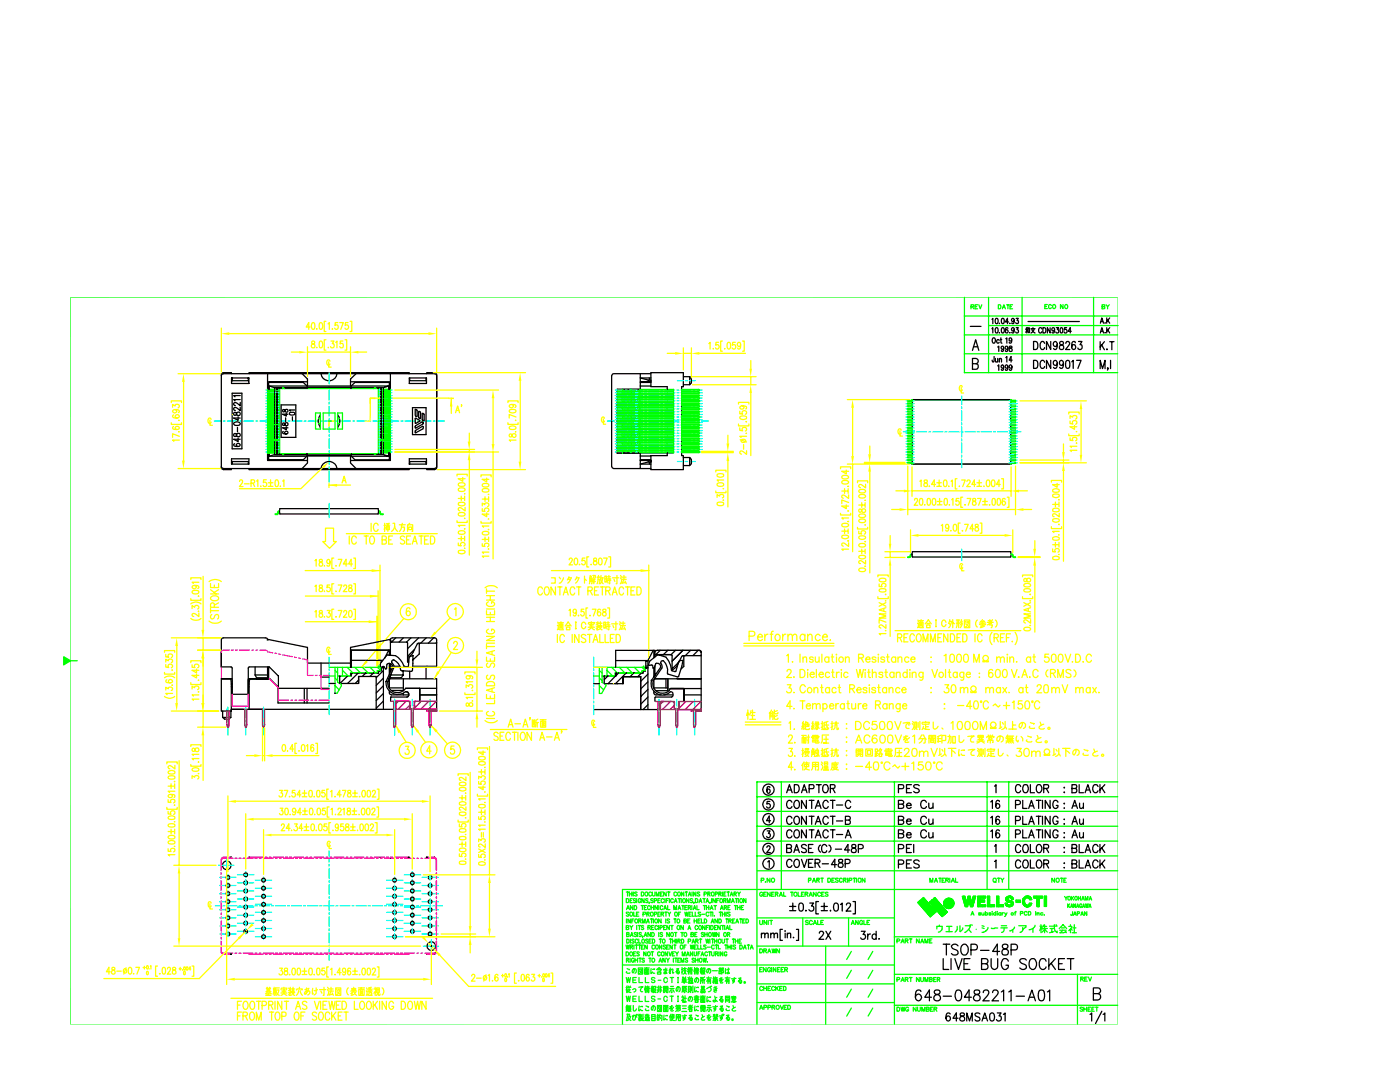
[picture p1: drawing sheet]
<svg xmlns="http://www.w3.org/2000/svg" width="279mm" height="216mm" viewBox="0 0 279 216" stroke-linecap="round" stroke-linejoin="round" font-family="sans-serif">
<path d="M14.1 59.4v145h209v-145" fill="none" stroke="#0f0" stroke-width=".2"/>
<g fill="none" stroke="#0f0" stroke-width=".25">
<path d="M125 179.3a.42 .42 0 0 1 .5 .3 .42 .42 0 0 1-.3 .5h-.2zM125 178h.5M125.2 178v.8M125.6 178v.8M125.6 178.4h.5M125.8 179.7h.2M126.1 178v.8M126.2 179.3h-.4v.8h.4M126.4 178v.8M126.9 179.4l-.2-.1-.3 .1 .1 .3 .4 .1-.1 .3-.4-.1M127.1 179.3v.8M127.1 178.1h-.5l.5 .4-.1 .3-.4-.1"/>
<path d="M127.9 179.5l-.1-.2a.36 .36 0 0 0-.5 .4 .36 .36 0 0 0 .6 .2v-.1h-.2M128 178a.42 .42 0 0 1 .5 .3 .42 .42 0 0 1-.3 .5h-.2zM128.5 179.3v.8l-.4-.8v.8M128.8 178.1l.3-.1 .2 .2v.4l-.2 .2a.44 .44 0 0 1-.4-.3 .44 .44 0 0 1 .1-.4zM129.3 179.4l-.2-.1-.3 .1 .2 .3 .3 .1v.2h-.5M130 178.2l-.2-.2a.38 .38 0 0 0-.3 .4 .38 .38 0 0 0 .4 .4l.1-.2M130.2 178v.5l.2 .3 .3-.1v-.7M130.4 179.4l-.2-.1-.3 .1 .5 .5-.2 .2-.3-.1M130.6 179.7h.4v-.4h-.4v.8M131 178.8v-.8l.3 .8 .2-.8v.8M131.3 179.7h.3M131.7 179.3h-.4v.8h.4"/>
<path d="M131.8 178.4h.3M132.3 178h-.5v.8h.5M132.5 179.5a.33 .33 0 0 0-.5-.1 .33 .33 0 0 0 0 .5l.1 .2 .4-.2M132.7 179.3v.8M132.9 178v.8l-.5-.8v.8M132.9 179.7h.3M133.2 178h.5M133.4 179.3h-.5v.8M133.5 178v.8M133.6 179.3v.8M134.3 179.5v-.1a.37 .37 0 0 0-.5 .2 .37 .37 0 0 0 .2 .5l.3-.2M134.7 179.9h.3"/>
<path d="M135 178.2l-.1-.2-.4 .2v.4l.2 .2 .3-.2M135.3 178.1l.3-.1 .1 .2 .1 .3-.2 .3a.48 .48 0 0 1-.3-.7zM135.3 179.3h.5M135.6 179.3v.8M136 179.3v.8M136.3 179.4a.36 .36 0 0 1 .5 .2 .36 .36 0 0 1-.2 .5l-.3-.1zM136.5 178v.8l-.5-.8v.8M136.8 178h.4M137 178v.8M137.4 178.8l.2-.8 .3 .8M137.5 179.3v.8l-.5-.8v.8M137.5 178.5h.3"/>
<path d="M138.1 178v.8M138.2 179.4l-.1-.1-.4 .1 .5 .5-.1 .2-.4-.1M138.8 179.3h.2l.3 .2v.4l-.3 .2h-.2zM138.9 178v.8l-.5-.8v.8M139.6 179.9h.4M139.6 178.1h-.4v.2l.4 .2v.3l-.4-.1M140.3 179.3h.4M140.5 178.4h.4l.1-.3-.5-.1v.8M140.5 179.3v.8M141 179.9h.3M141.2 178.4l.4-.1 .1-.2-.5-.1v.8M141.5 178.4l.2 .4"/>
<path d="M142 178.1l.3-.1 .2 .2v.3l-.2 .3a.48 .48 0 0 1-.3-.7zM142 179.3v.8M142.7 178.4h.5v-.4h-.5v.8M142.8 179.3v.8l-.5-.8v.8M143 179.7h.3M143.4 178.4l.5-.1v-.3h-.5v.8M143.5 179.3h-.5v.8M143.7 178.4l.2 .4M143.8 179.3a.36 .36 0 0 1 .5 .4 .36 .36 0 0 1-.6 .2zM144.2 178v.8M144.4 179.7h.4v-.4h-.4v.8M144.5 178.4h.2"/>
<path d="M144.7 179.7l.2 .4M144.9 178h-.4v.8h.4M145.1 178h.5M145.4 178v.8M145.7 178.8l.3-.8 .3 .8M145.8 178.5h.4M146.1 179.9h.3M146.5 178.4l.4-.1 .1-.2-.5-.1v.8M146.7 178.4l.3 .4M146.7 179.3h.5M147 179.3v.8M147.2 178l.3 .4 .3-.4"/>
<path d="M147.3 179.3v.8M147.5 178.4v.4M148.9 179.3v.8l-.5-.8v.8M151.1 173.8h72M151.9 175.7l.5-.1v-.3l-.5-.1v.8M152.2 178.2l-.1-.1a.38 .38 0 0 0-.5 .3 .38 .38 0 0 0 .5 .4l.1-.3h-.2M152.4 178.4h.3M152.8 176h.1M152.9 178h-.5v.8h.5M153.6 175.2v.8l-.5-.8v.8M153.7 178v.8l-.6-.8v.8M154 178.4h.3"/>
<path d="M154.5 178h-.5v.8h.5M154.7 178.4h.5v-.3l-.5-.1v.8M155 178.4l.3 .4M155.6 178.8l.3-.8 .2 .8M155.6 178.6h.4M156.4 178v.8h.4M157.8 178h.5M158.1 178v.8M159.3 178v.8h.4M160 178.4h.3M160.5 178h-.5v.8h.5M160.7 178.4h.4l.1-.2-.5-.2v.8"/>
<path d="M160.9 178.4l.3 .4M161.4 175.7l.4-.1v-.4h-.4v.8M161.5 178.8l.3-.8 .3 .8M161.6 178.6h.4M162.2 176l.3-.8 .3 .8M162.2 175.7h.5M162.9 178v.8l-.6-.8v.8M163 175.6h.5v-.4h-.5v.8M163.3 175.6l.2 .4M163.8 178.2l-.2-.1a.38 .38 0 0 0-.4 .3 .38 .38 0 0 0 .4 .4l.2-.1M163.8 175.2h.5M164 178.4h.3"/>
<path d="M164.1 175.2v.8M164.5 178h-.5v.8h.5M165.2 175.2h.4a.48 .48 0 0 1-.1 .8h-.3zM165.2 178.2l-.2-.2-.3 .2v.1l.5 .2v.3l-.5-.1M166 175.6h.3M166.5 175.2h-.5v.8h.5M167.3 175.3h-.6l.1 .2 .5 .3-.2 .2-.4-.1M168.1 175.4l-.1-.2h-.3a.39 .39 0 0 0-.2 .6 .39 .39 0 0 0 .5 .1l.1-.1M168.3 175.6h.5v-.4h-.5v.8M168.6 175.6l.2 .4M169.1 175.2v.8M169.4 175.7l.5-.1v-.3l-.5-.1v.8"/>
<path d="M170.2 175.2h.6M170.5 175.2v.8M170.9 175.2v.8M171.3 175.3a.36 .36 0 0 1 .6 .3 .36 .36 0 0 1-.6 .3zM172.6 175.2v.8l-.5-.8v.8M185.6 176v-.8l.3 .8 .3-.8v.8M186.5 176l.3-.8 .3 .8M186.6 175.7h.4M187.3 175.2h.6M187.6 175.2v.8M188 175.6h.3M188.5 175.2h-.5v.8h.5"/>
<path d="M188.7 175.6h.5l.1-.3-.6-.1v.8M189 175.6l.3 .4M189.5 175.2v.8M189.8 176l.4-.8 .3 .8M190 175.7h.4M190.7 175.2v.8h.5M198.5 175.9l.3 .2M199 175.2h.6M199.3 175.2v.8M199.7 175.2l.3 .4 .3-.4M200 175.6v.4M210.5 175.2v.8l-.6-.8v.8"/>
<path d="M211.6 175.2h.6M211.9 175.2v.8M212.3 175.6h.3M212.8 175.2h-.5v.8h.5M223.1 177.5h-98.9v26.9M124.2 192.6h54.3M124.9 189.9a.42 .42 0 0 1 .6 .3 .42 .42 0 0 1-.3 .5h-.3zM124.9 188.6l.2 .8 .2-.8 .2 .8 .1-.8M125 195.1l.2 1 .2-1 .2 1 .2-1M125 198.8l.2 1 .2-1 .2 1 .2-1M125 185.1l.4-.1 .1-.2-.5-.1v.8l.5-.1-.2-.3M125 191.6l.4-.1 .1-.2-.5-.1v.8"/>
<path d="M125 181.5l.3-.8 .3 .8M125 183.4v.8M125.1 187.4h.2l.2 .2v.4l-.2 .2h-.2zM125.1 193.9l-.1 .1 .2 .2 .5-.1M125.1 186.5l.4-.1v-.2l-.4-.1v.8l.4-.1v-.3h-.1M125.1 197.3v.8M125.1 196.7l-.2 .4M125.2 197.1l-.3 .4M125.2 193.3l.4 .1-.1 .1M125.2 181.3h.3M125.2 197.8l.7 .3M125.2 197h.7"/>
<path d="M125.2 191.6l.3 .4M125.3 196.7l.2 .3M125.3 197.4l-.1 .7M125.5 182.1h-.5l.5 .5-.2 .2-.3-.1M125.5 197.5h.3M125.5 197v1M125.7 190.1l.2-.2 .3 .2-.1 .6-.3-.1zM125.7 184.7l.3 .4 .3-.4M125.8 182.1a.34 .34 0 0 1 .5 .3 .34 .34 0 0 1-.5 .3zM125.8 191.2v.8M125.8 196.7l-.1 .3M125.8 186.9l.3-.8 .2 .8"/>
<path d="M125.8 189l.4-.1v-.3h-.4v.8M125.8 183.4v.8l-.5-.8v.8M125.8 187.4v.8M125.9 186.6h.4M126 189l.3 .4M126 185.1v.4M126.1 183.7h.2M126.3 197.5l.3-.2 .3 .2-.1 .3-.3 .1M126.3 180.7v.8l-.5-.8v.8M126.3 195.6h.6M126.3 199.3h.6M126.4 190.3h.3"/>
<path d="M126.5 182v.8h.4M126.5 183.4h-.4v.8M126.5 188.6v.8M126.6 180.7a.42 .42 0 0 1 .5 .3 .42 .42 0 0 1-.3 .5h-.2zM126.6 191.4l-.2-.2a.37 .37 0 0 0-.4 .4 .37 .37 0 0 0 .4 .4l.2-.3h-.3M126.6 187.5l-.5-.1v.2l.3 .2 .2 .3-.2 .1-.3-.1M126.6 193.3l-.2 .8a.43 .43 0 0 1-.1-.6 .43 .43 0 0 1 .7 0l-.1 .5-.2 .2M126.7 191.2v.8M126.7 191.6h.5M126.8 183.5l.1-.1a.4 .4 0 0 1 .4 .4 .4 .4 0 0 1-.4 .4 .46 .46 0 0 1-.1-.7zM126.8 188.6h.5M126.9 189.9h-.5v.8h.5"/>
<path d="M127 195.1h-.7v1h.7M127 198.8h-.7v1h.7M127 186.2l-.1-.1-.3 .1 .4 .4v.2h-.4M127 188.6v.8M127 182.4h.3M127.1 184.7v.8M127.2 186.1v.8M127.2 191.2v.8M127.3 187.6l-.2-.2h-.2l-.1 .5a.26 .26 0 0 0 .2 .3 .26 .26 0 0 0 .3-.2M127.4 184.7h.4M127.4 193.1h.8v1.3h-.8zM127.4 188.6h.5"/>
<path d="M127.4 183.7h.5v-.2l-.5-.1v.8M127.5 197l.8-.1a.62 .62 0 0 0-.3 1h.2M127.5 187.4v.8h.4M127.5 182h-.5v.8h.5M127.5 191.2h.5M127.5 195.1v1h.7M127.5 198.8v1h.7M127.5 193.4l.2 .2M127.6 190.1l-.5-.1v.2l.4 .2 .1 .2-.2 .1-.3-.1M127.6 193.8l.5 .4M127.6 184.7v.8M127.7 188.6v.8"/>
<path d="M127.7 183.7l.3 .5M127.7 191.2v.8M127.8 193.4l.2 .2M128 180.7h.4M128 186.2l-.4-.1v.3l.4 .1v.3l-.2 .1-.3-.1M128 189h.3M128.1 193.4a1.01 1.01 0 0 1-.6 .9M128.2 184.2v-.8l.3 .8 .3-.8v.8M128.2 180.7v.8M128.3 186.8l-.1 .2M128.3 182.4h.5v-.3l-.5-.1v.8M128.5 188.6h-.5v.8h.5"/>
<path d="M128.5 184.8l-.5-.1v.2l.3 .2 .2 .3-.2 .1-.3-.1M128.5 186.9l.3-.8 .3 .8M128.6 191.3l-.2-.1-.3 .1 .5 .4-.1 .3-.4-.1M128.6 193.1h1M128.6 181.1h.2M128.6 193.4h.9v1h-.9zM128.7 186.6h.3M128.8 198.8v1h.7M128.8 197.1l-.1 .4M128.8 195.1v1h.7M128.8 196.7v1.4M128.8 197.2l.1 .3"/>
<path d="M128.9 189.9v.8l-.4-.8v.8M128.9 197.3h.7M128.9 193.7h.3M128.9 194h.3M129 196.9h.6M129 184.2l.3-.8 .3 .8M129 180.7h-.4v.8h.4M129.1 197.1h.4M129.1 193.1l-.2 .3v1M129.1 198.1v-.6h.4l-.1 .6M129.1 182.4h.4v-.3l-.4-.1v.8M129.1 197.8h.4"/>
<path d="M129.1 197.6h.4M129.1 183.9h.4M129.2 188.6v.8l-.5-.8v.8M129.2 193.4v1M129.2 190.1l.4-.2a.43 .43 0 0 1 .2 .5 .43 .43 0 0 1-.4 .3l-.2-.2zM129.3 196.7v.6M129.3 187.5l-.2-.1-.3 .1 .5 .4v.3l-.5-.1M129.3 185.1l.4-.1 .1-.2-.5-.1v.8M129.3 182.4l.3 .4M129.5 191.2h.4M129.5 187.8h.3M129.6 185.1l.2 .4"/>
<path d="M129.6 180.1l-.1 .2M129.7 180.9l-.1-.2a.36 .36 0 0 0-.4 .4 .36 .36 0 0 0 .5 .3v-.1M129.7 191.2v.8M129.8 183.4h.4M129.8 186.1v.8l-.5-.8v.8M129.9 197.5h.5M129.9 197.2h.5M129.9 182a.38 .38 0 0 1 .5 .4 .38 .38 0 0 1-.5 .4l-.1-.2zM129.9 193.3v1l.1-.2M129.9 189.9h.6M129.9 181.1h.6M129.9 180.7v.8"/>
<path d="M130 187.4h-.5v.8h.5M130 197.8h.3M130 196.9h.3M130 185.1h.3M130 183.4v.8M130.1 186.1a.42 .42 0 0 1 .5 .3 .42 .42 0 0 1-.3 .5h-.2zM130.2 196.7l-.1 .8M130.2 197.5v.6M130.2 187.4a.41 .41 0 0 1 .5 .4 .41 .41 0 0 1-.5 .4zM130.2 189.9v.8M130.2 194l.2 .2h.3M130.2 193.4h.5h-.1"/>
<path d="M130.2 197.2v.3M130.3 191.2h.2a.43 .43 0 0 1 .2 .5 .43 .43 0 0 1-.4 .3l-.2-.2v-.4zM130.4 183.4v.8M130.5 180.7v.8M130.5 197.5l.4 .6M130.5 184.7h-.5v.8h.5M130.6 182.4h.4v-.4h-.4v.8M130.6 188.7l-.1-.1h-.3a.42 .42 0 0 0-.1 .5 .42 .42 0 0 0 .4 .2l.1-.1M130.7 195.2l-.2-.1h-.4v.4l.5 .1 .1 .3-.2 .2-.5-.2M130.7 198.9l-.2-.1-.4 .1v.3l.5 .2 .1 .3-.2 .1h-.3l-.2-.1M130.7 183.5l.3-.1 .2 .2v.4l-.3 .2a.46 .46 0 0 1-.2-.7zM130.7 197.2l.2-.4h-.4v1.3l.4-.6-.4-.1"/>
<path d="M131 188.6a.38 .38 0 0 1 .4 .4 .38 .38 0 0 1-.4 .3l-.2-.3zM131 193.5l.6-.4 .4 .4M131.1 197h.4M131.2 194h.7v.4h-.7zM131.2 193.5h.7l-.4 .5M131.2 184.9l-.3-.2a.47 .47 0 0 0 0 .8l.3-.2M131.2 180.7v.8l-.5-.8v.8M131.2 197.4h.3M131.3 199.3h.5M131.3 182.4h.3M131.3 195.6h.6M131.3 193.4h.5"/>
<path d="M131.4 184.7v.8M131.5 196.7l-.1 1.1-.3 .3M131.5 197.6l-.4 .1M131.5 180.7v.8M131.5 186.1v.8M131.5 192l.3-.8 .3 .8M131.6 187.4h.5M131.6 191.7h.4M131.7 185.1h.4v-.3l-.4-.1v.8M131.7 182h-.4v.8h.4M131.8 190.1l-.2-.2-.3 .2 .1 .6h.2l.2-.2M131.8 197h.3"/>
<path d="M131.8 197.4h.2M131.8 197.7h.3M131.8 196.7v1.4M131.8 187.4v.8M131.9 183.4v.8l-.5-.8v.8M131.9 182.4h.5v-.3l-.5-.1v.8M132.1 188.6v.8l-.5-.8v.8M132.1 190h.3l.1 .2-.2 .5a.44 .44 0 0 1-.3-.3 .44 .44 0 0 1 .1-.4zM132.2 182.4l.2 .4M132.2 186.2l-.1-.1-.4 .1 .5 .5-.1 .2-.4-.1M132.3 180.9l-.1-.2a.37 .37 0 0 0-.4 .4 .37 .37 0 0 0 .4 .4l.1-.2M132.4 197.3h.4v-.5h-.4v1.3"/>
<path d="M132.4 197.1h.4M132.4 185.1h.3M132.5 181.5l.2-.8 .3 .8M132.6 197.7h.5M132.6 181.3h.3M132.7 197.5h.4M132.7 182h.5M132.7 197.5l-.1 .6M132.7 191.2v.8l-.4-.8v.8M132.8 188.7h-.4v.2l.4 .1a.25 .25 0 0 1-.1 .4 .25 .25 0 0 1-.3-.1M132.9 193.1v1.1h-.4l.1-.2 .5 .2M132.9 184.7h-.5v.8h.5"/>
<path d="M132.9 183.4v.8M132.9 197.1h.4M132.9 182v.8M133 197.5v.6M133 191.2l.3 .4 .3-.4M133 189h.3M133.1 193.6l-.2 .2-.4-.1M133.1 193.4h-.7M133.2 199.1l-.3-.3-.3 .1-.1 .2 .1 .6 .3 .1 .3-.3M133.2 195.4l-.3-.3-.4 .3v.3l.3 .4 .4-.4M133.2 189.9v.8l-.5-.8v.8M133.2 180.7v.8h.5"/>
<path d="M133.3 197.3h-.4v-.5h.4v1.3h-.1M133.3 182l.3 .4 .2-.4M133.3 191.6v.4M133.5 189.9l.3 .8 .2-.8M133.5 188.6h-.5v.8h.5M133.5 193.6l.3-.2-.3 .6 .7-.6v.7l.1 .1 .2-.2M133.6 186.1v.8l-.5-.8v.8M133.6 184.7v.8l-.5-.8v.8M133.6 187.4h.5M133.6 182.4v.4M133.6 183.5l-.1-.1-.4 .1 .5 .5-.1 .2-.4-.2M133.7 197.3h.8"/>
<path d="M133.7 198.8h.7M133.8 193.1v1.2l-.1-.1M133.8 195.1h.6M133.8 197.5l-.2 .5M133.8 196.8h.6M133.8 187.4v.8M133.8 184.7h.5M134 186.1a.38 .38 0 0 1 .4 .4 .38 .38 0 0 1-.4 .3l-.2-.2zM134 198.8v1M134.1 197.3v.8h-.1M134.1 184.7v.8M134.1 195.1v1"/>
<path d="M134.2 188.6v.8l-.5-.8v.8M134.2 190.3h.3M134.2 187.8h.5M134.2 187.4v.8M134.4 197.5l.2 .5M134.4 191.2v.8M134.5 181.5v-.8l.3 .8 .2-.8v.8M134.5 188.6h.4M134.5 183.4h.4M134.6 180.1l.3-.8 .2 .8M134.6 186.1h.5M134.6 189.9h-.4v.8h.4"/>
<path d="M134.6 191.2h.5M134.7 188.6v.8M134.7 183.4v.8M134.7 187.4v.8M134.8 182a.38 .38 0 0 1 .4 .4 .38 .38 0 0 1-.4 .4l-.2-.3zM134.8 189.9l.3 .4 .3-.4M134.9 186.1v.8M134.9 191.2v.8M135 193.4l.4-.1-.5 .7 .5-.3 .2 .2-.2 .4h-.2l-.1-.2 .2-.1 .1 .3M135 187.4v.8M135.1 190.3v.4M135.2 183.4h.1a.38 .38 0 0 1 .4 .4 .38 .38 0 0 1-.5 .3l-.1-.2z"/>
<path d="M135.2 195.1h.2M135.2 196.1h.2M135.2 198.8h.2M135.2 199.8h.2M135.3 187.8l.4-.1v-.2l-.4-.1v.8M135.3 191.6h.2M135.3 184.7l.4 .2v.4l-.2 .2a.43 .43 0 0 1-.4-.4 .43 .43 0 0 1 .2-.4zM135.3 196.9a.79 .79 0 0 1-.2 .9l-.2-.4a.45 .45 0 0 1 .6-.5l.1 .1a.59 .59 0 0 1-.1 .9M135.3 181.5l.3-.8 .3 .8M135.3 195.1v1M135.3 198.8v1M135.4 181.3h.3"/>
<path d="M135.4 182.4h.3M135.5 187.8l.2 .4M135.7 191.2h-.4v.8h.4M135.8 182h-.4v.8M135.9 188.6a.38 .38 0 0 1 .4 .4 .38 .38 0 0 1-.4 .3l-.2-.3zM135.9 186.1h.5M135.9 192v-.8l.3 .8 .3-.8v.8M136 187.4a.41 .41 0 0 1 .5 .4 .41 .41 0 0 1-.5 .4zM136 198.9h.4l-.4 .8M136 193.4h.2M136.1 196h1M136.1 180.7h.4"/>
<path d="M136.1 186.1v.8M136.1 193.1v1.3M136.2 190.7v-.8l.3 .8 .2-.8v.8M136.2 195.3h.7v.5h-.7zM136.2 195.6h.7M136.2 195l.1 .2M136.2 193.8l-.2 .2M136.2 198.7v.2M136.3 180.7v.8M136.3 193.3h.7M136.4 184.7v.8l-.5-.8v.8M136.4 197.1h.5v.5h-.5z"/>
<path d="M136.4 199.6l-.2-.2v.6M136.4 193.6l.5 .1-.1 .3-.4 .4M136.4 195l.1 .2M136.4 197.3h.5M136.5 199.2h.5M136.5 197.8l-.2 .1M136.5 183.7h.4l.1-.2-.5-.1v.8l.5-.1v-.3l-.2-.1M136.5 189h.3M136.5 193.8l.5 .6M136.5 195.3v.9M136.6 196.9l-.1 .2M136.7 197.6v.5h-.2"/>
<path d="M136.7 182l.1 .8 .2-.8 .2 .8 .2-.8M136.7 193.1v.5M136.7 181.1h.3M136.7 198.7v1.2h-.3h.6M136.8 194.9l-.2 .3M136.9 197.8l.2 .1M136.9 188.6h-.4v.8M137 190.7l.3-.8 .3 .8M137.1 196.8h-.9l-.1 1.2M137.1 190.5h.3M137.1 180.7h-.4v.8h.4M137.2 191.3l-.1-.1-.3 .1 .4 .4v.3l-.4-.1"/>
<path d="M137.2 183.7h.3M137.3 195.1l.3 .5v.6h-.2M137.3 185.5l.3-.8 .3 .8M137.4 187.8h.4v-.3l-.4-.1v.8M137.4 181.1l.4-.1v-.3h-.4v.8M137.4 196.8h.4v1h-.4zM137.4 197.5h.4M137.4 197.2h.4M137.4 193.6v.8M137.4 185.2h.3M137.4 193.1l-.2 .3M137.4 193.4l-.2 .5"/>
<path d="M137.5 197.9l-.2 .2M137.5 193.4h.4M137.5 182.4h.3M137.6 195.4l-.3 .7M137.6 194.9l-.3 .6M137.6 193.6l-.1 .4M137.6 181.1l.2 .4M137.7 183.4h-.5v.8h.5M137.7 195.2h.5v.5h-.5zM137.7 197.9l.2 .2M137.7 193.1v1.3M137.8 198.9l-.2 .8a.46 .46 0 0 1-.1-.7 .46 .46 0 0 1 .7 .1v.4l-.3 .3"/>
<path d="M137.8 188.6l.1 .8 .2-.8 .2 .8 .2-.8M137.9 193.1v.2M137.9 193.6v.4M137.9 186.5l.4-.1 .1-.2-.5-.1v.8l.5-.1-.2-.3M137.9 182h-.4v.8h.4M137.9 194.9v1.3M137.9 193.5h.3M138 193.1h.2M138 196.9v.8M138.1 193.5l-.1 .9M138.1 180.7v.8M138.1 188.2l.3-.8 .3 .8"/>
<path d="M138.2 182v.8h.4M138.2 195.8l.1 .4M138.2 187.9h.3M138.2 189.9v.8l-.4-.8v.8M138.2 196.1l-.6 .1M138.3 196.7l-.1 1.4M138.4 181.5l.2-.8 .3 .8M138.5 181.3h.3M138.5 180.1v.2M138.5 189.9v.6l.2 .2 .3-.2v-.6M138.5 198.9h1M138.5 199.4h1"/>
<path d="M138.5 183.7h.5M138.5 183.4v.8M138.6 191.3l-.2-.1-.3 .1 .1 .2 .3 .2v.3l-.4-.1M138.6 193.4l-.1 .5M138.6 189h.3M138.6 193.1v1.3M138.7 198.8h.6v.3h-.6M138.7 199.2h.6M138.7 193.5v.3M138.7 186.5h.2M138.7 196.9v1.1l.1-.2M138.7 199.5h.6v.5h-.6z"/>
<path d="M138.7 182v.8h.5M138.7 199.7h.6M138.7 193.6h.7M138.8 193.3h.6M138.8 191.6h.5M138.8 191.2v.8M138.8 187.8l.5-.1v-.2l-.5-.1v.8M138.9 193.4h.4M138.9 194.4v-.6h.4l-.1 .6M138.9 194.1h.4M138.9 194h.4M139 197.6l.1 .3h.3"/>
<path d="M139 197.1h.3M139 198.7v.7M139 195.1l-.2 .9a.43 .43 0 0 1 0-.7 .43 .43 0 0 1 .6 .1v.5l-.2 .2M139 188.6h-.4v.8h.4M139 183.4v.8M139.1 186.1h-.4v.8h.4M139.1 180.7v.8h.4M139.1 193.1v.5M139.1 187.8l.2 .4M139.2 184.9l-.3-.2a.47 .47 0 0 0 0 .8l.3-.2M139.3 188.6v.8h.4M139.3 190.3h.3"/>
<path d="M139.3 191.2v.8M139.3 183.7h.3M139.5 184.8l.3-.1 .2 .2v.4l-.2 .2a.4 .4 0 0 1-.4-.3 .4 .4 0 0 1 .1-.4zM139.5 180.1l.3-.8 .3 .8M139.6 187.4h.5M139.7 191.2h.3l.1 .3-.2 .5h-.2l-.1-.3zM139.7 189.9h-.4v.8M139.7 193.5h.5M139.7 193.9h.5M139.8 183.4h-.5v.8h.5M139.8 198.8h.9M139.8 182.1h-.5l.1 .2 .4 .1a.25 .25 0 0 1-.1 .4 .25 .25 0 0 1-.4-.1"/>
<path d="M139.8 195.1h.4M139.8 193.3h.3M139.8 194.1h.3M139.8 187.4v.8M139.8 199h.9v1h-.9zM139.8 195.7h.4v-.4h-.4v.9M139.8 188.6v.8h.5M139.9 190.7l.3-.8 .2 .8M139.9 198.1h.1M139.9 197.5h.2M140 193.1l-.1 .8M140 183.4v.8h.4"/>
<path d="M140 197.8h.6M140 190.5h.4M140 182.4h.7M140.1 196.9h.4v.6h-.4zM140.1 197.3h.4M140.1 197.1h.4M140.1 196.7v.2h-.2M140.1 193.5l-.1 .9M140.1 199.4h.3M140.1 199.7h.3M140.1 197.5l-.3 .3M140.3 197.6v.5h-.4h.8"/>
<path d="M140.3 195.5h.4M140.3 198.8l-.2 .2v1M140.3 193.8l.4 .6M140.3 191.2l.2 .8 .2-.8 .1 .8 .2-.8M140.4 180.7h.4M140.4 199v1M140.4 197.5l.4 .3M140.4 186.2l-.4-.1v.2l.3 .2 .1 .3-.1 .1-.3-.1M140.5 196.7v.2h.1M140.5 197.5h.2M140.5 193.5l.2-.1v-.3h-.4v1.3l.4-.6-.4-.1M140.5 195.5v.7"/>
<path d="M140.6 183.4h.3l.1 .3-.1 .4-.3 .1zM140.6 194.9l-.3 .2-.1 1.1M140.6 180.7v.8M140.7 186.5h.4M140.7 186.1v.8M140.7 184.7v.8l-.5-.8v.8M140.9 187.4l.1 .8 .2-.8 .2 .8 .1-.8M140.9 188.7h-.5l.1 .2 .3 .1a.24 .24 0 0 1 0 .3 .24 .24 0 0 1-.4 0M140.9 180.1l.3-.8 .3 .8M140.9 185.1h.3M141 181.1h.5M141 180.7v.8"/>
<path d="M141 197.3l.7-.3a.43 .43 0 0 1 .1 .7l-.4 .2M141 195.1h1M141.1 186.1v.8M141.1 189h.7M141.2 198.9v1v-.2M141.2 191.9v.1M141.2 190.1l-.3-.2a.43 .43 0 0 0-.3 .5 .43 .43 0 0 0 .4 .3l.2-.2M141.3 196.2v-.8h.5l-.1 .8M141.3 195.9h.5M141.3 195.6h.5M141.4 189.9h.5M141.4 194.9l-.4 .9"/>
<path d="M141.4 199.6l.1 .2h.3M141.4 199l.4-.1v.1M141.4 184.7h-.5v.8M141.5 193.3l-.3 .8a.44 .44 0 0 1-.1-.7 .44 .44 0 0 1 .7 .1v.5l-.2 .2M141.5 182.2l-.2-.2a.4 .4 0 0 0-.4 .4 .4 .4 0 0 0 .3 .4l.3-.2M141.5 180.7v.8M141.6 184.7v.8M141.6 189.9v.8M141.6 182h.5M141.7 187.4v.8M141.7 180.1v.2M141.7 181.5l.3-.8 .3 .8"/>
<path d="M141.7 196.8l.1 .1M141.8 184.7h.4l.1 .3-.1 .4-.4 .1zM141.8 181.3h.4M141.9 182v.8M141.9 184.2l.3-.8 .3 .8M141.9 196.7l.1 .1M142 187.4h.4M142 189.9v.6l.2 .2 .3-.1v-.7M142 183.9h.4M142.2 186.1l.1 .8 .2-.8 .2 .8 .2-.8M142.2 193.7h1M142.2 187.4v.8"/>
<path d="M142.3 182v.8M142.3 195.2h.3M142.4 194.9v1.3M142.5 180.7h.5M142.5 188.7l-.1-.1h-.3a.39 .39 0 0 0-.1 .5 .39 .39 0 0 0 .5 .2v-.1M142.6 195.9l-.2-.7-.1 .9M142.6 182.7v.1M142.6 187.8h.5M142.6 187.4v.8M142.6 185.1h.3M142.6 198.8a1 1 0 0 1 0 1.1l-.3-.2a.64 .64 0 0 1 .9 .1M142.7 196.8l.3 .9-.4-.2-.1 .3 .4 .2"/>
<path d="M142.7 195.4h.5M142.7 196h.5M142.7 195.8h.5M142.7 195.1v.2M142.7 188.6h.5M142.7 180.7v.8M142.8 194.9l-.1 .2h.5M142.8 190.3h.4l.1-.2-.5-.2v.8M142.9 195.1l-.3 .7M143 188.6v.8M143 196.9l-.5 .2M143 184.7h-.4v.8h.4"/>
<path d="M143 190.3l.3 .4M143.1 187.4v.8M143.1 199l-.4 .1M143.1 195.5l-.2 .2v.5M143.1 197.2l-.7 .2M143.2 183.4v.8l-.5-.8v.8M143.2 195.7h-.5v.5h.5M143.4 188.6v.8M143.4 183.4a.42 .42 0 0 1 .6 .2 .42 .42 0 0 1-.3 .6h-.3zM143.4 193.7h.6M143.5 193.9h.4v.4h-.4zM143.5 186.1v.8l-.5-.8v.8"/>
<path d="M143.5 193.3h.4M143.5 189.9v.8M143.5 187.4a.4 .4 0 0 1 .4 .4 .4 .4 0 0 1-.4 .4l-.1-.2v-.4zM143.5 182h.5M143.6 193.4l.1 .3M143.7 189.3h.1M143.7 198.9h.5l-.6 .7 .6-.3 .1 .2-.1 .4h-.3l-.1-.2h.2l.1 .2M143.7 193.1v.2M143.7 184.7v.8l-.5-.8v.8M143.8 181.5l.2-.8 .3 .8M143.8 182v.8M143.8 193.4v.3"/>
<path d="M143.9 181.3h.3M143.9 195.1l-.3 .6 .4-.2v.4M144 184.7h.5M144.1 187.4v.6l.2 .2 .3-.2v-.6M144.1 195.1l-.5 .2M144.2 182.4h.4M144.2 182v.8M144.2 194h.2l-.2-.5 .2-.4h-.4v1.3M144.3 189.9v.8l-.5-.8v.8M144.3 184.7v.8M144.3 195.4l-.5 .5v.3l.5-.1M144.5 181.1l.5-.1v-.2l-.5-.1v.8"/>
<path d="M144.6 188.6h.5M144.6 182v.8M144.6 184.7v.8M144.7 195.1h1M144.8 181.1l.2 .4M144.8 193.3v1l.1-.2M144.8 187.4h.6M144.8 183.4h.5M144.9 185.5l.3-.8 .2 .8M144.9 188.6v.8M144.9 199h.6M144.9 182v.8"/>
<path d="M145 199.3h.4v.4h-.4zM145 196.2v-.8h.5l-.1 .8M145 195.9h.5M145 195.6h.5M145 185.2h.4M145.1 190.1a.26 .26 0 0 0-.4-.2 .26 .26 0 0 0-.2 .3l.2 .5h.3l.1-.3h-.2M145.1 183.4v.8M145.1 187.4v.8M145.1 194.9l-.4 .9M145.1 180.1v-.8l.3 .8 .3-.8v.8M145.2 186.5l.4-.1v-.2l-.4-.1v.8M145.3 189h.4"/>
<path d="M145.3 188.6v.8M145.3 181.1h.2M145.4 193.1v1.1h-.3v-.2l.5 .2M145.4 186.5l.2 .4M145.4 183.7h.5v-.2l-.5-.1v.8M145.6 193.4l-.6 .1M145.6 184.7v.8h.5M145.7 180.7h-.4v.8h.4M145.7 182.1h-.5l.5 .5-.2 .2-.3-.1M145.7 183.7l.2 .5M145.7 188.6v.8M145.9 199.1h1"/>
<path d="M146 180.1l.2-.8 .3 .8M146 198.9h.8M146 188.6v.8M146.1 199.8l-.2 .2M146.2 199.2h.5v.4h-.5zM146.2 199.4h.5M146.2 198.9l.1 .2M146.2 187.4h.4M146.2 183.7h.3M146.2 199.7l.1 .3 .4-.1M146.4 199.7l.2 .1M146.4 187.4v.8"/>
<path d="M146.5 198.8v.1M146.5 195.1v.6h-.3v-.1h.3v.3l-.3 .3M146.6 180.7h.4M146.6 183.4h-.4v.8h.4M146.7 199.8l.2 .1M146.7 198.9l-.1 .2M146.7 187.8h.6M146.7 187.4v.8M146.8 188.7h-.5l.5 .4-.2 .3-.3-.1M146.8 180.7v.8M146.8 184.2l.3-.8 .3 .8M146.9 195.2l-.9 .1"/>
<path d="M147 183.9h.3M147.2 181.1h.5M147.2 180.7v.8M147.3 187.4v.8M147.4 195.2l.5-.1-.6 .7 .6-.2 .1 .1-.1 .5h-.3v-.2l.2-.1v.3M147.5 187.8h.3M147.6 183.4h.5M147.6 188.6h.4a.45 .45 0 0 1 .1 .5 .45 .45 0 0 1-.5 .3zM147.7 180.7v.8M147.8 183.4v.8M147.9 181.1h.3M148 187.4h-.5v.8h.5"/>
<path d="M148.2 183.7h.3M148.4 189.4l.3-.8 .2 .8M148.4 180.7h-.5v.8h.5M148.5 189.1h.3M148.5 195.9h.2v.3h-.2zM148.7 183.4h-.5v.8h.5M148.9 183.4a.42 .42 0 0 1 .5 .2 .42 .42 0 0 1-.3 .6h-.2zM149.1 188.6h.5M149.4 188.6v.8M149.8 189.4l.2-.8 .3 .8M149.8 189.1h.4M151.1 196.3h27.4"/>
<path d="M151.1 188.8h27.4M151.1 183.2h27.4M151.6 189.3h.3a.42 .42 0 0 1 .3 .4 .42 .42 0 0 1-.3 .4h-.3zM151.6 183.7l.1 .8 .4-.1 .1-.7M151.6 193.5h.3M152.1 193.1h-.5v.8h.5M152.2 197a.35 .35 0 0 0-.5 0 .35 .35 0 0 0 0 .5 .35 .35 0 0 0 .5 0M152.4 189.7h.5v-.3l-.5-.1v.8M152.4 197.2h.6M152.4 196.8v.8M152.7 189.7l.3 .4M152.9 193.1v.8l-.6-.8v.8"/>
<path d="M153 196.8v.8M153 183.7v.8l-.5-.8v.8M153.2 190.1l.3-.8 .4 .8M153.3 197.2h.3M153.3 183.7v.8M153.4 189.8h.3M153.6 183.7h.6M153.8 196.8h-.5v.8h.5M153.8 193.3a.34 .34 0 0 0-.5-.1 .34 .34 0 0 0 0 .5 .34 .34 0 0 0 .5 0v-.1h-.2M153.9 183.7v.8M154 193.1v.8M154.1 189.3l.2 .8 .2-.8 .2 .8 .1-.8"/>
<path d="M154.6 197a.35 .35 0 0 0-.5 0 .35 .35 0 0 0 0 .5 .35 .35 0 0 0 .5 0M154.8 196.8v.8M154.8 193.1v.8l-.5-.8v.8M155 197.2l.3 .4M155.2 193.5h.3M155.3 196.8l-.5 .6M155.6 189.3v.8l-.6-.8v.8M155.6 197.2h.3M155.6 193.1h-.4v.8h.4M155.9 193.5h.3M156.1 196.8h-.5v.8h.5M156.4 196.8a.42 .42 0 0 1 .5 .3 .42 .42 0 0 1-.3 .5h-.2z"/>
<path d="M156.4 193.1h-.5v.8h.5M156.6 193.5l.5-.1v-.3h-.5v.8M156.9 193.5l.3 .4M160.2 183.2v5.6M161.3 183.8l-.2-.1-.3 .1 .1 .2 .4 .3-.1 .2-.4-.1M162.1 183.9a.38 .38 0 0 0-.6 0 .38 .38 0 0 0 .2 .6h.3l.1-.2M162.3 184.5l.3-.8 .4 .8M162.5 184.2h.3M163.2 183.7v.8h.4M163.8 184h.3M164.3 183.7h-.5v.8h.5M164.8 188.8v15.6"/>
<path d="M169.4 183.2v5.6M169.9 184.5l.3-.8 .3 .8M169.9 197.4l-.9 1.6M169.9 193.6l-.9 1.6M169.9 189.8l-.9 1.7M170 184.2h.4M171.3 183.7v.8l-.5-.8v.8M172.1 183.9a.38 .38 0 0 0-.6 0 .38 .38 0 0 0 .2 .6l.4-.1v-.2h-.1M172.4 183.7v.8h.4M173 184h.3M173.5 183.7h-.5v.8h.5M174.2 197.4l-1 1.6"/>
<path d="M174.2 193.6l-1 1.6M174.2 189.8l-1 1.7M178.5 194.4h44.6M178.5 186.9h44.6M179 195.5l.5-.1v-.3h-.5v.8M179 187.8l.5-.1v-.3l-.5-.1v.9M179.8 195.9l.3-.8 .3 .8M179.8 188.2l.3-.9 .3 .9M179.9 195.6h.4M179.9 187.9h.4M180.7 195.4h.4l.1-.2-.5-.1v.8M180.7 187.7h.5v-.2l-.5-.2v.9"/>
<path d="M181 195.4l.2 .5M181 187.7l.2 .5M181.5 195.1h.5M181.5 187.3h.5M181.8 187.3v.9M181.8 195.1v.8M183.5 195.1v.8l-.6-.8v.8M183.5 187.3v.9l-.6-.9v.9M183.7 195.1v.5l.3 .3 .3-.1v-.7M183.7 188.2l.3-.9 .3 .9M183.9 187.9h.4M184.6 195.9v-.8l.3 .8 .3-.8v.8"/>
<path d="M184.6 188.2v-.9l.3 .9 .3-.9v.9M185.5 195.4h.4l.1-.3h-.5v.8l.5-.2-.1-.3M185.5 187.7h.3M186 187.3h-.5v.9h.5M186.3 195.4h.3M186.8 195.1h-.5v.8h.5M187 195.4h.5l.1-.3h-.6v.8M187.3 195.4l.3 .5M215 194.4v10M215.7 195.3h.3l.2-.2-.2-.1h-.3v.8M216 195.3l.2 .5M216.5 195.3h.3"/>
<path d="M217 195h-.5v.8h.5M217.2 195l.3 .8 .3-.8M124.9 201.5h1M124.9 201.1h1M125.1 201.7l-.2 .1M125.1 202.4h.6l-.2 .4h.4a1 1 0 0 1-.8 .8M125.2 200.8v.7M125.2 200.6l-.1 .1M125.2 202.5a1.28 1.28 0 0 0 .7 1.1M125.2 202.4l-.2 1.2M125.2 201.7l.2 .1M125.4 200.8v.7"/>
<path d="M125.5 201.7l.1 .1M125.6 200.8v.7M125.8 201.7l.1 .1M125.8 200.8v.7M125.9 200.7h-.8l-.2 .3M126.2 202.7l.4-.2-.3 .6 .1 .5 .4-.2v-.9l.3 .5M126.4 200.6v1l.1 .1h.3l.2-.4M127 202.5l.1 .1M127.1 202.4l.1 .1M127.4 203.3h1M127.4 202.7h.6M127.5 202.4v.1h.4"/>
<path d="M127.5 203.1v-.2h.4v.2M127.5 202.5l-.1 .1M127.6 200.7v1v-.1M127.7 203.4v.2M127.7 202.4v.7M127.8 201.4l.2 .3h.2M127.8 200.9l.4-.1v.1M127.9 203.3l-.5 .2M127.9 203.1v.2M128 203.3l.4 .3M128 203.6h-.5M128.1 202.5v.4"/>
<path d="M128.3 203.3l-.2 .2M128.3 202.4v.7M128.7 203.6l.1-.1 .8 .1M128.7 202.9h.1v.6M128.8 202.5v.2M128.9 201.3l-.1 .2 .2 .2 .5-.1M128.9 200.7l.5 .2-.1 .1M129 203h.6M129 203.1h.6v.4h-.6zM129.1 202.6l-.1 .2M129.1 202.4v.2h.5M129.3 202.4v.6"/>
<path d="M130.1 202.5h.6v1.1h-.6zM130.1 203.3h.6M130.1 202.8h.6M130.4 200.7l-.2 .9a.44 .44 0 0 1-.1-.7 .44 .44 0 0 1 .7 .1l-.1 .5-.2 .2M131.2 202.6h.3v1h-.3zM131.2 203.1h.3M131.2 200.6h.8v1.2h-.8zM131.3 202.4l-.1 .2M131.3 200.8l.2 .3M131.4 201.2l.5 .5M131.6 200.8l.2 .3M131.7 202.6h.4l-.1 1"/>
<path d="M131.7 202.4l-.1 .6M131.8 203.1l.1 .2M131.9 200.8a.89 .89 0 0 1-.6 .9M132.4 200.6h.9M132.4 200.9h.9v.9h-.9zM132.5 202.5v1.1l.1-.2M132.7 201.5h.3M132.7 201.2h.3M132.8 203.2l.1 .3h.3M132.8 202.7h.4M132.9 200.6l-.2 .3v.9M133 200.9v.9"/>
<path d="M133.8 202.7l-.2 .3M133.9 202.4l-.1 .3v.9M133.9 202.5h.7M134 202.8h.5v.3h-.5zM134 203.3l.3 .3h.3M134 200.6l-.3 .7 .4-.2 .1 .4M134.2 200.7l-.5 .2M134.3 202.4a1.18 1.18 0 0 1-.4 1.2M134.4 201l-.5 .5 .1 .2h.4M134.9 203.6l.1-.2v-.9h.8v1.1h-.2M135 201h.7v.1h-.7l-.1 .2h.8v.4h-.2M135 203.1h.8"/>
<path d="M135 202.8h.8M135 200.7h.3M135.1 200.6l-.2 .3M135.1 200.7l.1 .2M135.3 201.3l-.4 .5M135.3 201v.8M135.4 202.5v1.1M135.5 200.7h.3M135.5 200.6l-.2 .3M135.6 200.7l.1 .2M136.1 201.8h1M136.2 200.7h.8"/>
<path d="M136.2 201.2h.7M136.7 202.5v.6h-.4l.1-.1h.2l.1 .3-.4 .3M137 202.6l-.9 .1M137.4 201h.9M137.5 200.7h.4M137.6 202.6l.4-.1-.5 .7 .5-.2 .2 .1-.2 .5h-.2l-.1-.2 .2-.1 .1 .3M137.6 201.2h.5v.6h-.5zM137.6 201.5h.5M137.7 200.6v.4M138.2 200.6l-.4 .5-.4 .3M138.7 200.7v1l.1-.1M138.8 203.1l-.1 .2 .2 .2 .5-.1"/>
<path d="M138.9 202.5l.4 .2v.1M139 201.4l.1 .3h.3M139 200.9h.3M139.9 201.1h.3v-.5h-.3v1.2M139.9 200.9h.3M140 201.5h.6M140.1 201.3h.4M140.1 202.5l.1 .5M140.2 201.3l-.2 .5M140.4 200.9h.3M140.4 201.3v.5M140.6 202.8a.57 .57 0 0 0-.6 .7h.7"/>
<path d="M140.7 201.1h-.3v-.5h.3v1.2h-.1M141.1 201h.8M141.2 201.4l-.2 .3M141.2 200.6h.6M141.5 202.5l-.4 .6 .4-.2 .1 .4M141.5 201v.8h-.1M141.7 202.5l-.6 .2M141.8 201.4l.2 .3M141.9 202.8l-.6 .5 .1 .3 .4-.1M142.3 202.5h.4M142.4 203.3h.8M142.5 203.4l-.2 .2"/>
<path d="M142.5 203.1h.6M142.6 202.4v.6M142.7 202.8l-.1-.3-.3 .4M142.8 203.3v.3h-.2M142.8 200.6v.8l-.3-.1 .1-.2h.2v.4l-.3 .2M142.9 202.9l.2-.3 .2 .3M142.9 202.5h.3M143.1 203.4l.2 .2M143.1 202.4v.6M143.2 200.8l-.9 .1M143.7 200.8l.5-.1-.5 .7 .5-.3 .1 .2-.1 .4h-.3v-.1l.2-.1v.2M144.1 202.5l-.1 .7-.3-.1 .1-.1h.2l.1 .3-.4 .3"/>
<path d="M144.2 202.4l.1 .1M144.4 202.6l-.9 .1M144.4 202.4l.1 .1M144.8 200v-1.2h.8v1.2h-.1M145 202.6l.5-.1-.6 .7 .6-.2 .1 .1-.1 .5h-.3l-.1-.2 .2-.1 .1 .3M145 201.3l-.1 .2 .2 .2 .5-.1M145 200.7l.5 .2-.1 .1M146.1 203.3l.2 .1-.1 .2-.2-.1zM146.3 200.6l.1 .5M146.7 201l-.4 .2-.2 .4 .2 .1h.5M151.1 200h27.4M151.6 201.4l.3-.8 .4 .8"/>
<path d="M151.7 201.1h.4M152.5 201h.4l.1-.3-.5-.1v.8M153.3 201h.4l.1-.3-.5-.1v.8M154.1 201l.4-.1 .1-.1-.5-.2v.8M154.3 201l.3 .4M155.7 200.6l.3 .8 .4-.8M156.5 201h.3M157 200.6h-.5v.8h.5M157.2 200.6h.4l.2 .3-.2 .5h-.4zM169.9 201.1l-.9 1.7M174.2 201.1l-1 1.7M178.5 200.6h44.6"/>
<path d="M179 201l.5 .1 .1 .4-.3 .3h-.3zM179.8 201l.2 .8 .2-.8 .2 .8 .2-.8M181.3 201.1l-.1-.1a.38 .38 0 0 0-.5 .4 .38 .38 0 0 0 .5 .3l.1-.2h-.2M182.8 201v.8l-.5-.8v.8M183.1 201v.5l.3 .3 .2-.1 .1-.7M184 201.8v-.8l.3 .8 .3-.8v.8M184.9 201.4l.5-.1v-.2l-.5-.1v.8l.5-.1v-.2l-.2-.1M185.7 201.4h.3M186.2 201h-.5v.8h.5M186.4 201.4l.5-.1 .1-.2-.6-.1v.8M186.7 201.4l.3 .4M216.1 201.1l-.5-.1v.2l.4 .2 .1 .3-.2 .1-.4-.1"/>
<path d="M216.3 201.4h.6M216.3 201v.8M216.9 201v.8M217.1 201.4h.4M217.7 201h-.6v.8h.6M217.9 201.4h.3M218.4 201h-.5v.8h.5M218.6 201h.5M218.9 201v.8"/>
<circle cx="147.9" cy="179.7" r=".36"/>
<circle cx="154.3" cy="175.6" r=".38"/>
<circle cx="158.8" cy="178.4" r=".37"/>
<circle cx="198.5" cy="175.6" r=".38"/>
<circle cx="211.1" cy="175.6" r=".38"/>
<circle cx="128.4" cy="187.8" r=".37"/>
<circle cx="132.5" cy="187.8" r=".37"/>
<circle cx="136.8" cy="186.4" r=".37"/>
<circle cx="141.7" cy="186.4" r=".37"/>
<circle cx="144.7" cy="186.4" r=".37"/>
<circle cx="155.2" cy="201" r=".38"/>
</g>
<g fill="none" stroke="#000" stroke-width=".25">
<path d="M163.3 179.9h-.5v2.5h.5M170.2 179.9h.5v2.5h-.5M152 186.5l.3-.3h.3v.9M152 186.2v.9M152.6 186.5l.4-.3h.3v.9M153.8 186.5l.2-.3h.5v.9M153.8 186.2v.9M154.5 186.5l.3-.3h.3l.1 .9M156.1 185.4h-.4v2.2h.4M156.7 185.7v.1zM156.7 186.2v.9M157.1 186.5l.2-.3h.5v.9"/>
<path d="M157.1 186.2v.9M157.6 180.9h1.2M157.6 181.7h1.2M158.2 180.2v1.4M158.3 187l.1 .1M158.9 185.4h.5v2.2h-.5M159.6 180.3a.47 .47 0 0 1 .7 .2v.4a.71 .71 0 0 1-.3 .9h-.2a1.18 1.18 0 0 1-.2-1.5zM160.8 181.6v.1h.1M161.6 180.2h.8l-.5 .6a.52 .52 0 0 1 .5 .8 .52 .52 0 0 1-1-.1M163.5 186.2v-.1a.45 .45 0 0 1 .7-.2 .45 .45 0 0 1-.1 .8l-.7 .7h1M163.9 180.9h1.2M163.9 181.7h1.2"/>
<path d="M164.5 180.2v1.4M164.8 185.8l1 1.6M165.8 181.6l-.1 .1h.1M165.8 185.8l-1 1.6M166.6 180.3a.48 .48 0 0 1 .7 .2v.4a.68 .68 0 0 1-.4 .9h-.1a1.07 1.07 0 0 1-.2-1.5zM167.7 180.5l.4-.3v1.6M168.9 180.6l.3-.4h.3l.2 .3-.2 .5-.7 .8h1M171.9 185.8h.8l-.5 .7a.5 .5 0 0 1 .4 .7 .5 .5 0 0 1-.8-.1M173.2 186.4v1M173.7 186.4a.49 .49 0 0 0-.5 .4M174.9 186.6a.43 .43 0 0 0-.8 0 .5 .5 0 0 0 .1 .7 .5 .5 0 0 0 .7-.1M174.9 185.8v1.6"/>
<path d="M175.4 187.3v.1l.1-.1M218.2 198.3h.9a.57 .57 0 0 0 .6-.6 .57 .57 0 0 0-.6-.6h-.9v2.4h.9a.65 .65 0 0 0 .6-.6 .65 .65 0 0 0-.6-.6M189.6 202.3l-.1-.1a.43 .43 0 0 0-.6 .2 .8 .8 0 0 0 .4 1.3 .48 .48 0 0 0 .4-.4 .48 .48 0 0 0-.4-.5 .48 .48 0 0 0-.5 .4M191.2 203.2h-1l.7-1.1v1.6M191.7 202.2a.3 .3 0 0 0 .1 .5 .52 .52 0 0 1 .7 .5 .52 .52 0 0 1-.6 .5l-.3-.1a.58 .58 0 0 1 .1-.7 .58 .58 0 0 1 .6-.2 .3 .3 0 0 0 .1-.5zM192.9 203.7v-1.6l.6 1.6 .5-1.6v1.6M195.6 202.3a.54 .54 0 0 0-.6-.2 .54 .54 0 0 0-.4 .4l.1 .2 .7 .3 .2 .5a.57 .57 0 0 1-1 0M196 203.7l.5-1.6 .6 1.6M196.2 203.2h.7M197.7 202.2a.43 .43 0 0 1 .7 .2l.1 .4a.78 .78 0 0 1-.4 .9l-.6-.3v-1zM199 202.1h.8l-.4 .6a.52 .52 0 0 1 .4 .8 .52 .52 0 0 1-.9-.1M200.3 202.4l.3-.3v1.6"/>
<path d="M217.5 202.4l.4-.3v1.6M219.9 201.8l-1.3 2.4M220.2 202.4l.3-.3v1.6"/>
</g>
<path d="M12.7 131.1l1.4 .8-1.4 .8z" fill="#0f0"/>
<g fill="none" stroke="#0f0" stroke-width=".25">
<path d="M192.5 59.3v15.1h30.6M197.3 59.3v15.1M204 59.3v15.1M218.2 59.3v15.1M192.5 70.6h30.6M192.5 66.8h30.6M192.5 63.1h30.6M193.8 61.2h.4l.1-.3-.5-.1v.8M194.1 61.2l.2 .4M194.6 61.2h.3M195.1 60.8h-.5v.8h.5M195.3 60.8l.3 .8 .3-.8"/>
<path d="M199.2 60.8h.4l.1 .3-.1 .5h-.4zM200 61.6l.3-.8 .3 .8M200.1 61.3h.4M200.9 60.8h.5M201.1 60.8v.8M201.6 61.2h.3M202.1 60.8h-.5v.8h.5M208.5 61.2h.4M209 60.8h-.5v.8h.5M209.8 61l-.1-.2-.4 .2 .1 .5 .3 .1 .1-.2M210.1 60.9l.1-.1a.38 .38 0 0 1 .5 .4 .38 .38 0 0 1-.5 .3zM212.2 60.8v.8l-.6-.8v.8"/>
<path d="M219.9 61.2h.5l.1-.3-.6-.1v.8l.6-.1v-.3h-.2M220.7 60.8l.3 .4 .4-.4M221 61.2v.4M12.7 131l1.4 .8-1.4 .9zM13.8 131.8h1.6M185.5 180l.2-.2 2.5 2.9-.2 .2zM185.9 179.6l.2-.1 2.6 2.9-.3 .2zM186.3 179.3l.2-.2 2.6 2.9-.2 .2zM198.9 178.8h.4M200.8 179.1a.82 .82 0 0 1 .8-.3 .82 .82 0 0 1 .6 .7M205.4 178.8a1.02 1.02 0 0 0-1.2 .5M183.2 180.1l1.1-1 2.5 2.9-1.1 .9z"/>
<path d="M187 185.4v-.6h1a.88 .88 0 0 1-.7 1.2M187.5 184.6v.2M188.8 185.9h1.3M188.9 184.8h1.1M189.4 184.8v1.1M191 184.8v.7M191.6 184.7v1.1M193.6 184.9l-.2 .5M193.8 182.6l.3-.7 .3 .7M193.9 182.4h.4M195.7 182.2l-.4-.1v.2l.4 .2h-.4M195.9 182.1l.1 .5 .4-.1"/>
<path d="M196.4 182.1v.5M196.7 182.2h.4v.3h-.4M196.7 181.9v.7M197.8 182.2l-.4-.1v.2l.4 .2-.2 .1-.2-.1M198 181.9h.1M198 182.1v.5M198.7 182.2l-.3-.1-.1 .3 .2 .2 .2-.1M198.7 181.9v.7M198.9 180.9h1.4M199 181.9h.1M199 182.1v.5M199.7 182.2l-.3-.1-.1 .3 .2 .2 .2-.1"/>
<path d="M199.7 182.1v.5M200 182.1v.5M200.3 182.1h-.2l-.1 .3M200.5 182.1l.2 .5 .3-.5M200.7 182.6l-.2 .3M201.8 182.2h.4a.24 .24 0 0 1 0 .3 .24 .24 0 0 1-.3 0 .24 .24 0 0 1-.1-.3zM202.5 182.1h.3M202.8 181.9l-.2 .1v.6M203.6 182.3l.5-.1v-.3h-.5v.7M205 182.1l-.1-.2h-.3l-.2 .2 .2 .5 .4-.2M205.2 181.9l.4 .1a.39 .39 0 0 1-.1 .6h-.3zM206.7 181.9v.7"/>
<path d="M207 182.3l.4-.2v.5M207 182.1v.5M208 185.3h1M208.1 182.2l-.3-.1-.1 .3 .2 .2 .2-.1M208.3 184.7l-.3 .3M208.3 185.7l-.4 .3M208.4 182.6h.1"/>
<circle cx="212.8" cy="61.1" r=".38"/>
<circle cx="189.4" cy="180.3" r="1.04"/>
</g>
<path d="M14.1 59.3h209" fill="none" stroke="#0f0" stroke-width=".2"/>
<g fill="#0f0">
<path d="M194.8 185.4h.2z"/>
<path d="M194.8 185.3h.1l-.1 .1z"/>
<path d="M194.7 185.3l.1 .1z"/>
<path d="M194.7 185.4h.1l-.1 .1z"/>
<path d="M194.8 185.4v.2z"/>
<path d="M194.8 185.4l.1 .1-.1 .1z"/>
<path d="M194.8 185.4h.2l-.1 .1z"/>
</g>
<g fill="none" stroke="#0f0" stroke-width=".25">
<path d="M65.7 133.2h9.8M65.7 134.9h1.2M66.9 133.2v5.1h.4l.8-1.5v-.2l-.7-.5v-2.9M66.9 136.8l.8 .8M66.9 135.3l.5 .5M66.9 133.8l.5 .5M67.4 134.9h2.6M151.1 159h72M155.9 156v21.5M178.5 156v48.4M197 156v21.5M201.3 156v21.5"/>
<path d="M223.1 156h-72v48.4M151.1 161.9h72M151.1 164.9h72M151.1 167.8h72M151.1 170.8h72M183.6 179.7l-.4 .4M184.3 179.1l-1.1 1M184.3 179.2l-1 1M184.4 179.2l-1 1.1M184.5 179.3l-1.1 1.1M184.5 179.3l-1 1.1M184.6 179.4l-1 1.1 1-1"/>
<path d="M184.7 179.6l-1.1 1M184.8 179.6l-1.1 1.1M184.8 179.7l-1.1 1M184.8 179.7l-1 1.1M184.9 179.8l-1 1.1M185 179.9l-1.1 1M185 179.9l-1 1.1M185.7 179.9l-.2 .1M185.8 179.9l-.2 .2M185.8 180l-.1 .1M186.1 179.5l-.2 .1M186.2 179.5l-.2 .2"/>
<path d="M186.2 179.6l-.2 .2M186.3 179.6l-.2 .3M186.3 179.7l-.1 .2M186.4 179.8l-.2 .2M186.5 179.9l-.3 .1M186.5 179.9l-.2 .2M186.5 180l-.1 .1M186.6 179.1l-.2 .2M186.6 179.2l-.2 .2M186.7 179.3l-.2 .1M186.8 179.3l-.3 .2M186.8 179.4l-.2 .2"/>
<path d="M186.8 179.4l-.1 .2M186.9 179.5l-.2 .2M187 179.6l-.2 .2M187 179.7l-.1 .2 .2-.1M187.2 179.9l-.2 .1M187.2 179.9l-.2 .2M187.3 180l-.2 .1M188.9 179.3l-.5 .5M189.1 179.3l-.7 .7M189.3 179.2l-1 .9M189.4 179.2l-1.1 1.1M189.5 179.2l-1.2 1.2"/>
<path d="M189.6 179.3l-1.2 1.2M189.7 179.3l-1.3 1.3M189.8 179.3l-1.4 1.4M189.9 179.4l-1.4 1.4M190 179.4l-1.5 1.5M190.1 179.5l-1.5 1.5M190.1 179.6l-1.4 1.4M190.2 179.6l-1.5 1.5M190.2 179.7l-1.4 1.4M190.3 179.8l-1.4 1.4M190.3 179.9l-1.3 1.3M190.4 179.9l-1.4 1.4"/>
<path d="M192.2 178.8l-.1 .1M192.3 178.8l-.2 .2M192.4 178.8l-.3 .3M192.5 178.8l-.3 .4M192.6 178.9l-.4 .4M192.6 179.1l-.3 .4M192.6 179l-.4 .4M192.6 179.3l-.3 .4M192.6 179.2l-.3 .4M192.7 179.4l-.4 .4M192.7 179.6l-.3 .3M192.7 179.5l-.4 .4"/>
<path d="M192.8 179.8l-.4 .3M192.8 179.7l-.4 .3M192.8 179.9l-.3 .3M192.8 180l-.3 .3M193.2 178.8v.1M193.3 180l-.7 .7M193.3 179.9l-.7 .7M193.4 179.7l-.8 .8M193.4 178.8l-.3 .2M193.5 178.8l-.4 .4M193.6 178.8h-.4l-.3 1.4-.3-1.4h-.6l.6 2.1h.5l.3-1.3 .3 1.3h.4l.6-2.1M193.6 178.8l.3 1.4 .3-1.4h.5"/>
<path d="M193.6 178.9l-.6 .6M193.6 178.8l-.5 .6M193.7 179.1l-.7 .8M193.7 179l-.7 .7M193.7 179.3l-.3 .3M193.7 179.2l-.8 .8M193.7 179.5l-.3 .3M193.7 179.4l-.3 .3M193.8 179.7l-.3 .3M193.8 179.6l-.3 .3M193.8 179.9l-.3 .3M193.8 179.8l-.3 .3"/>
<path d="M194.3 178.8l-.1 .1M194.4 180l-.7 .7M194.5 179.8l-.9 .8M194.5 178.8l-.3 .3M194.5 179.6l-.9 .9M194.5 179.5l-.6 .6M194.6 179.3l-.6 .6M194.6 178.8l-.5 .5M194.6 179.1l-.6 .7M194.7 179l-.7 .6M194.7 178.8l-.6 .6M195.2 178.8l-.1 .1"/>
<path d="M195.3 178.8l-.2 .2M195.4 178.8l-.3 .3M195.5 179.6l-.4 .4M195.5 179.4l-.4 .5M195.5 179.3l-.4 .4M195.5 179.2l-.4 .4M195.6 180v.6h1.1M195.6 178.8l-.5 .5M195.6 179.6l-.5 .5M195.7 179.6l-.6 .6M195.8 178.8l-.7 .7M195.9 179.6l-.8 .7"/>
<path d="M195.9 178.8l-.3 .4M196 179.6l-.4 .4M196 178.8l-.3 .4M196.1 179.6l-.4 .4M196.2 178.8l-.4 .4M196.2 179.6l-.4 .4M196.3 178.8l-.4 .4M196.3 179.6l-.4 .4M196.4 178.8l-.3 .4M196.4 179.6l-.3 .4M196.5 179.9l-.1 .1M196.5 179.8l-.2 .2"/>
<path d="M196.5 179.7l-.3 .3M196.5 178.8l-.3 .4M196.6 178.8l-.3 .4M196.7 179.2h-1.2v.4h1v.4h-.9M196.7 179.2v-.4h-1.6v2.1h1.6v-.3M196.7 179.1v.1M196.7 179l-.2 .2M196.7 178.9l-.3 .3M197.1 178.8h.4v1.7h1v.4h-1.4zM197.2 178.8l-.1 .2M197.3 178.8l-.2 .3M197.5 178.8l-.4 .4"/>
<path d="M197.5 179.3l-.4 .4M197.5 179.1l-.4 .5M197.5 179l-.4 .4M197.5 178.9l-.4 .4M197.5 179.4l-.4 .4M197.5 179.5l-.4 .4M197.5 179.6l-.4 .5M197.5 179.7l-.4 .4M197.5 179.9l-.4 .4M197.5 180l-.4 .4M198.9 178.8v2.1l.4-.4M199 178.8l-.1 .2"/>
<path d="M199.2 178.8l-.3 .3M199.3 178.8l-.4 .4M199.3 178.8v1.7M199.3 178.9l-.4 .4M199.3 179l-.4 .5M199.3 179.2l-.4 .4M199.3 179.3l-.4 .4M199.3 179.4l-.4 .4M199.3 179.5l-.4 .4M199.3 179.6l-.4 .5M199.3 179.8l-.4 .4M199.3 179.9l-.4 .4"/>
<path d="M201 178.9l-.2 .2-.1 .4 .2 .3 .3 .2M201.1 179.4l-.3 .3M201.1 179.5l-.2 .3M201.2 180l.5 .1M201.2 179.2l-.4 .4M201.2 179.6l-.3 .3M201.2 178.8l-.5 .5M201.3 179.6l.7 .2a.59 .59 0 0 1 0 1l-.8 .1-.3-.2M201.3 179.6l-.3 .3M201.4 178.8l-.7 .6M201.4 179.6l-.3 .3M201.4 179.7l-.3 .3"/>
<path d="M201.5 178.8l-.8 .8M201.6 179.7l-.3 .3M201.6 178.8l-.4 .4M201.7 179.7l-.3 .3M201.7 178.8l-.3 .3M201.7 179.7l-.3 .4M201.8 178.8l-.3 .3M201.8 179.8l-.3 .3M201.9 179.3l-.4-.2-.3 .1-.1 .2 .2 .2M201.9 179.3l.3 .2M201.9 178.9l-.2 .2M202 178.9l-.3 .3"/>
<path d="M202 179.8l-.4 .3M202 179.9l-.3 .2M202 179l-.2 .2M202.1 179l-.3 .3M202.1 179.9l-.3 .3M202.1 179.1l-.2 .3M202.2 179.2l-.2 .2M202.2 179.3l-.2 .1M202.2 179.3v.1M202.7 179.6h.9M202.8 179.6v.5h.8v-.5M202.9 179.6l-.1 .2"/>
<path d="M203.1 179.6l-.3 .3M203.2 179.6l-.4 .4M203.3 179.6l-.4 .5M203.4 179.6l-.4 .5M203.5 179.6l-.4 .5M203.6 179.6l-.4 .5M203.6 179.8l-.3 .3M203.6 179.9l-.1 .2M203.6 180v.1M204.2 179.3a1.17 1.17 0 0 0 .8 1.7M204.4 179.7l-.3 .4M204.4 179.8l-.3 .4"/>
<path d="M204.4 179.9l-.3 .4M204.5 179.5v.7M204.5 179.5l.2-.3 .3-.1 .3 .1 .2 .3M204.5 179.5l-.4 .5M204.7 178.8l-.5 .6M204.9 178.8l-.8 .8M205 178.8l-.9 .9M205.1 178.8l-1 1.1M205.2 178.8l-.3 .3M205.3 178.8l-.3 .3M205.4 178.8l.5 .7M205.4 178.9l-.3 .2"/>
<path d="M205.5 178.9l-.3 .3M205.5 179l-.2 .2M205.6 179l-.2 .3M205.7 179l-.3 .3M205.7 179.1l-.2 .3M205.8 179.2l-.3 .3M205.8 179.3l-.2 .2M205.8 179.4l-.1 .1M205.9 179.5h-.4M205.9 179.5h-.1M206.3 178.8h1.7v.4h-.6v1.7h-.5v-1.7h-.6zM206.4 178.8l-.1 .1"/>
<path d="M206.5 178.8l-.2 .2M206.7 178.8l-.4 .4M206.8 178.8l-.4 .4M206.9 178.8l-.3 .4M207 178.8l-.3 .4M207.1 178.8l-.3 .4M207.2 178.8l-.3 .4M207.4 178.8l-.5 .4M207.4 179.3l-.5 .4M207.4 179.4l-.5 .5M207.4 179.6l-.5 .3M207.4 179.7l-.5 .4"/>
<path d="M207.4 179.8l-.5 .4M207.4 179.9l-.5 .4M207.5 178.8l-.6 .5M207.6 178.8l-.7 .7M207.7 178.8l-.8 .8M207.8 178.8l-.3 .4M208 178.8l-.4 .4M208 178.9l-.2 .3M208 179l-.1 .2M208 179.1v.1M208.4 178.8h.5v2.1h-.5zM208.6 178.8l-.2 .2"/>
<path d="M208.7 178.8l-.3 .3M208.8 178.8l-.4 .4M208.9 178.9l-.5 .4M208.9 179l-.5 .4M208.9 179.1l-.5 .5M208.9 179.3l-.5 .4M208.9 179.4l-.5 .4M208.9 179.5l-.5 .4M208.9 179.6l-.5 .4M208.9 179.7l-.5 .4M208.9 179.9l-.5 .4M208.9 180l-.5 .4"/>
<path d="M212.4 178.9l.3 .3 .3-.3M212.7 179.2v.4M213.3 178.9h.2l.1 .2a.31 .31 0 0 1 0 .4 .31 .31 0 0 1-.4 0l-.1-.5zM213.8 178.9v.7M214 179.2l.3 .4M214.3 178.9l-.5 .4M214.6 178.9a.33 .33 0 0 1 .4 .3 .33 .33 0 0 1-.4 .3l-.1-.4zM215.2 178.9v.7M215.2 179.2h.4M215.6 178.9v.7M215.9 179.6l.2-.7 .3 .7M216 179.3h.3"/>
<path d="M216.6 179.6v-.7l.3 .7 .2-.7v.7M217.4 179.6l.2-.7 .3 .7M217.4 179.3h.4M185.1 180l-1.1 1M185.1 180.1l-1 1M185.2 180.1l-1.1 1.1M185.3 180.2l-1.1 1.1M185.3 180.3l-1 1M185.4 180.3l-1.1 1.1M185.4 180.4l-1 1.1M185.5 180.4l-1.1 1.1M185.5 180.5l-1 1.1"/>
<path d="M185.6 180.6l-1 1M185.7 180.7l-1.1 1M185.7 180.7l-1.1 1.1M185.7 180.8l-1 1M185.8 180.8l-1 1.1M185.9 180.9l-1.1 1.1M185.9 181l-1 1M185.9 180l-.2 .2M185.9 180.1l-.2 .2M186 181l-1.1 1.1M186 180.1l-.2 .3M186 181.1l-1 1"/>
<path d="M186.1 181.2l-1 1M186.1 180.2l-.2 .2M186.1 180.3l-.2 .2M186.2 181.2l-1.1 1.1M186.2 180.4l-.2 .2M186.2 181.3l-1.1 1.1M186.2 181.4l-1 1M186.3 180.5l-.2 .2M186.3 181.4l-1 1.1M186.3 180.6l-.1 .1M186.4 181.5l-1.1 1M186.4 181.5l-1 1.1"/>
<path d="M186.4 180.6l-.2 .2M186.5 180.7l-.3 .2M186.5 181.6l-1.1 1.1M186.5 180.7l-.2 .3M186.5 181.7l-1 1M186.5 180.8l-.1 .2M186.6 181.8l-1.1 1M186.6 180.9l-.2 .2M186.6 180l-.2 .2M186.7 181.8l-1.1 1.1M186.7 181l-.2 .1M186.7 180.1l-.2 .2"/>
<path d="M186.7 181.9l-1 1M186.7 181l-.2 .2M186.7 180.1l-.2 .3M186.8 181.9l-.5 .5M186.8 181.1l-.2 .2M186.8 180.2l-.2 .2M186.8 181.1l-.1 .2M186.8 180.3l-.2 .2M186.9 181.2l-.2 .2M186.9 180.4l-.2 .2M187 181.3l-.2 .2M187 180.4l-.2 .2"/>
<path d="M187 180.5l-.2 .2M187 181.4l-.1 .2 .2-.1M187 180.6l-.1 .1M187.1 180.6l-.2 .2M187.2 181.5l-.2 .2M187.2 180.7l-.2 .2M187.2 181.6l-.2 .2M187.2 180.7l-.2 .3M187.3 181.7l-.2 .1M187.3 180.8l-.2 .2M187.3 181.7l-.1 .2M187.3 180.9l-.2 .2"/>
<path d="M187.3 180l-.1 .2M187.4 181.8l-.2 .2M187.4 181l-.2 .1M187.4 180.1l-.2 .2M187.5 181.8l-.2 .3M187.5 181l-.2 .2M187.5 180.1l-.2 .3M187.5 181.9l-.2 .2M187.5 181.1l-.2 .2M187.5 180.2l-.2 .2M187.6 182l-.2 .2M187.6 181.1l-.2 .2"/>
<path d="M187.6 180.3l-.2 .2M187.6 182.1l-.2 .1M187.6 181.2l-.2 .2M187.6 180.4l-.2 .1M187.7 182.1l-.2 .2M187.7 181.3l-.2 .2M187.7 180.4l-.2 .2M187.7 182.2l-.1 .2M187.7 181.3l-.1 .2M187.7 180.5l-.1 .2M187.8 182.2l-.2 .2M187.8 181.4l-.2 .2"/>
<path d="M187.8 180.5l-.2 .2M187.9 182.3l-.3 .2M187.9 181.5l-.3 .1M187.9 180.6l-.2 .2M187.9 182.4l-.2 .2M187.9 181.5l-.2 .2M187.9 180.7l-.2 .2M187.9 181.6l-.1 .2M188 182.4l-.2 .2M188 180.7l-.2 .2M188 182.5l-.2 .2M188 181.7l-.2 .1"/>
<path d="M188 180.8l-.1 .2M188.1 182.6l-.2 .1M188.1 181.7l-.2 .2M188.1 180.9l-.2 .1M188.1 181.8l-.2 .2M188.2 182.6l-.3 .2M188.2 180.9l-.3 .2M188.2 182.7l-.2 .2M188.2 181.8l-.2 .3M188.2 181l-.2 .2M188.2 181.9l-.1 .2M188.2 181l-.1 .3"/>
<path d="M188.3 182l-.2 .2M188.3 181.1l-.2 .2M188.4 182.1l-.2 .1M188.4 181.2l-.2 .2M188.4 182.1l-.2 .2M188.4 181.3l-.2 .2M188.4 182.2l-.1 .2M188.5 181.3l-.2 .2M188.5 182.2l-.2 .2M188.5 181.4l-.2 .2M188.6 182.3l-.2 .2M188.6 181.5l-.2 .1"/>
<path d="M188.6 182.4l-.2 .2M188.7 181.5l-.3 .2M188.7 181.6l-.2 .2M188.7 181.6l-.1 .2M188.8 181.7l-.2 .2M188.9 181.8l-.2 .2M189 181.9l-.2 .2M189 182l-.2 .1M190.3 180.7l-.5 .5M190.4 180.5l-.8 .8M190.4 180l-1.3 1.3M190.4 180.4l-.9 .9"/>
<path d="M190.4 180.2l-1.1 1.1M190.4 180.1l-1.1 1.2M191 185.5l-.4 .5M192.1 185.1l-.1 .5-.3 .3-.1-.1M192.6 184.7h1v.2M192.8 180.1l-.3 .3M193.1 180.8l-.1 .1M193.1 180.6l-.2 .3M193.2 180.4l-.4 .5M193.2 180.3l-.6 .6M193.3 180.1l-.7 .7M193.3 185.5l.5 .5"/>
<path d="M193.4 185.4l-.8 .6M193.6 184.5l.1 .1M193.9 180.1l-.3 .3M193.9 180l-.3 .3M194 184.5v.1M194.2 180.8l-.1 .1M194.2 180.7l-.2 .2M194.2 180.5l-.4 .4M194.3 180.3l-.6 .6M194.4 180.1l-.7 .7M195.6 180.5l-.4 .4M195.6 180.4l-.5 .4"/>
<path d="M195.6 180.3l-.5 .4M195.6 180.1l-.5 .5M195.6 180l-.5 .4M195.6 180.6l-.3 .3M195.7 180.6l-.3 .3M195.9 180.6l-.4 .3M196 180.6l-.4 .3M196 185.1l.4 .2M196 184.7l.4 .1M196.1 180.6l-.3 .3M196.2 180.6l-.3 .3M196.3 180.6l-.3 .3"/>
<path d="M196.4 180.6l-.3 .3M196.6 180.6l-.4 .3M196.7 180.6l-.3 .3M196.7 180.7l-.2 .2M196.7 180.8l-.1 .1M197.2 185.1a1.07 1.07 0 0 1-1.2 .9M197.5 180.1l-.4 .4M197.5 180.2l-.4 .5M197.5 180.4l-.4 .4M197.5 180.4l-.4 .5M197.6 180.5l-.4 .4M197.7 180.5l-.4 .4"/>
<path d="M197.8 185.2h1.3M197.8 180.5l-.3 .4M198 180.5l-.4 .4M198.1 180.5l-.4 .4M198.2 180.5l-.4 .4M198.3 180.5l-.4 .4M198.4 180.5l-.3 .4M198.5 180.6l-.3 .3M198.5 180.7l-.2 .2M198.5 180.8l-.1 .1M199.3 180.5h1M199.3 180l-.4 .4"/>
<path d="M199.3 180.1l-.4 .4M199.3 180.2l-.4 .5M199.3 180.4l-.4 .4M199.4 180.5l-.4 .4M199.5 180.5l-.3 .4M199.7 180.5l-.4 .4M199.7 185.1h1.3M199.8 180.5l-.4 .4M199.8 184.7h1.1M199.9 180.5l-.4 .4M200 180.5l-.4 .4M200.1 180.5l-.4 .4"/>
<path d="M200.3 180.5v.4M200.3 180.5l-.4 .4M200.3 180.6l-.3 .3M200.3 180.7l-.2 .2M200.3 180.9h-.1M200.4 185.2l-.1 .6-.4 .2M200.6 180.2h.4M200.6 180.2l.3 .5M200.8 180.2l-.2 .2M200.9 180.2l-.2 .2M201 180.2v.2M201 180.2l-.3 .3"/>
<path d="M201 180.4l-.2 .2M201.1 180.4l-.3 .3M201.1 180.5l-.2 .2M201.2 180.6l-.3 .2M201.3 180.6l-.3 .2M201.4 180.6l-.3 .3M201.5 180.6l-.3 .3M201.6 180.6l-.3 .3M201.7 180.1l.2 .2-.2 .3h-.5l-.2-.2M202.1 185.5v.5M202.2 180l-.3 .4M202.2 180.1l-.8 .9"/>
<path d="M202.2 180.2l-.7 .8M202.2 180.3l-.5 .6M202.2 180.4l-.4 .5M202.5 185l-.4 .5-.6 .2M203.3 184.7h1.4v.3l-.6 .4M204.1 185.1v.5l-.2 .3-.3 .1M204.4 180l-.2 .4M204.5 180.1l-.3 .3M204.5 180.2l.5 .5 .3-.1 .1-.4h.5a.78 .78 0 0 1-.9 .8M204.5 180.2l-.3 .3M204.5 180.3l-.2 .3M204.6 180.4l-.3 .3"/>
<path d="M204.7 180.4l-.3 .3M204.7 180.5l-.3 .3M204.8 180.6l-.3 .2M204.9 180.6l-.3 .3M205 180.6l-.3 .3M205.1 180.7l-.3 .3M205.3 180.6l-.4 .4M205.5 180.2l-.1 .1M205.6 180.2l-.2 .2M205.7 180.2l-.7 .8M205.8 180.2l-.7 .8M205.8 180.5l-.4 .4"/>
<path d="M205.9 180.3l-.7 .7M206.1 185.3l-.7 .2M206.1 185.3v.7M206.6 184.6l-.5 .7M207.4 180l-.5 .4M207.4 180.1l-.5 .5M207.4 180.3l-.5 .4M207.4 180.4l-.5 .4M207.4 180.5l-.4 .4M207.4 180.6l-.3 .3M207.4 180.7l-.2 .2M207.5 184.8h.5"/>
<path d="M207.8 184.5v1.6M208 185.5l-.2-.5-.3 .7M208.3 184.8h.6M208.3 184.6v.1M208.4 185.5l-.1 .2M208.5 184.5v1.6M208.6 185.5l.4 .5M208.9 180.1l-.5 .4M208.9 180.2l-.5 .5M208.9 180.4l-.5 .3M208.9 180.4l-.5 .5M208.9 180.6l-.3 .3"/>
<path d="M208.9 180.7l-.2 .2M208.9 180.8l-.1 .1M209.4 184.8h1.6M209.6 185.3h.6M209.9 185.3v.7M210.3 185.9l-.9 .2M210.4 184.5l.1 1.2 .5 .4v-.3M210.8 184.5l.1 .1M211.4 185.3l.8-.8 .7 .8M211.5 185.6h1.3M211.8 185.1h.6M212 185.6l-.4 .5"/>
<path d="M212.6 185.8l.2 .3M212.7 186l-1.2 .1M213.1 180.4v.7M213.2 180.7l.3 .4M213.3 184.8h.6l-.1 .5-.5 .4M213.5 180.4l-.4 .5M213.6 184.5v.3M213.7 181.1l.2-.7 .2 .7M213.8 180.9h.2M214 185.6l-.4-.2v.7M214 186.1h.8M214.1 181.9l-.1 .7h-.2l-.1-.2"/>
<path d="M214.1 185.1h.6M214.2 182.6l.3-.7 .3 .7M214.4 182.4h.3M214.4 184.5v1.6M214.7 180.4v.7l-.4-.7v.7M214.9 181.1l.2-.7 .2 .7M214.9 180.9h.3M215 182.3h.4v-.3l-.4-.1v.7M215.7 182.6l.3-.7 .2 .7M215.8 182.4h.3M215.9 180.5l-.3-.1-.1 .2 .1 .5h.2l.1-.3h-.1M216 181.1l.3-.7 .2 .7"/>
<path d="M216.1 180.9h.3M216.6 180.4l.2 .7 .1-.7 .2 .7 .1-.7M216.9 181.9v.7l-.5-.7v.7M217.3 181.1l.2-.7 .2 .7M217.4 180.9h.3"/>
</g>
<g fill="none" stroke="#000" stroke-width=".25">
<path d="M44.2 130.2v2.9v-5.4l.2-.4h8.6l.4 .3 8 1.6v3.1h8.6M44.2 133.1h1.9l.2 .2v5.2h3.3M44.2 135.4v6.5h2v-5.4M46.2 137.1h.1M46.3 135.4h-2.1h1.9l.1 1.1h.1M49.6 135.4h4.3l1.6 1.7v3.2h10.2M49.6 137.1h.1M49.7 136.5v5M49.8 135.4l-.2 .3v2.8v-5.2l.2-.2h3.9l1.9 1.8v2.5h10.1M49.8 135.4l-.1 1.1h-.1M50.9 134.7h2.5M50.9 133.1v1.6"/>
<path d="M53.3 127.7h.2M53.4 133.1v2.1h-2.2l-.3-.5M53.6 133.1v2.3M60.7 137.4v2.9M61.3 137.4v2.9M64.1 132.3v2.8h1.6M65.7 136.4h1.2M66.8 138.3h.2M67.4 134.9h2.7M67.8 136.4h3.8zM67.8 134.9v1.5M69.4 134.9l-1.6 1.5"/>
<path d="M75.1 135v6.5zM76.5 133v8.5M76.5 136.8l-1.4 1.5M76.5 139.9l-1.4 1.4M76.5 138.4l-1.4 1.4M77 136a2.38 2.38 0 0 0 1.3 2.3 2.38 2.38 0 0 0 2.6-.3M77.4 136a1.97 1.97 0 0 0 1.2 2.1 1.97 1.97 0 0 0 2.4-.7h6.1M77.7 135.4h9.4M78.3 127.3h8.4M80.5 135.4v2.5M82.4 132.9h4.7M83.5 128.3h3.6"/>
<path d="M83.8 138.7h3.3M83.8 137.4v2.5M85.2 132.9l-.2 .3M44.4 141.9v1.3l.4 .3h.5M44.4 143.2h.9M45.7 143.2h.4M46.1 141.9v1.3l-.4 .2M46.2 141.5h32.3M153.6 159.9h-.5v.6a.41 .41 0 0 1 .5 0 .41 .41 0 0 1 0 .6 .41 .41 0 0 1-.5 0l-.1-.1M153.6 157.1l-.2-.1a.83 .83 0 0 0 0 1.3 .39 .39 0 0 0 .3-.5 .39 .39 0 0 0-.6-.2v.2M153.1 169.1v-.2a.34 .34 0 0 1 .4-.1 .34 .34 0 0 1 .1 .5l-.6 .8h.7M153.1 165.8h.6l-.3 .5a.4 .4 0 0 1 .3 .6 .4 .4 0 0 1-.7 0"/>
<path d="M153.2 172l.3-.3v1.4M153.8 163.8h-.8l.5-1v1.4"/>
<circle cx="153.4" cy="157.6" r="1.13"/>
<circle cx="153.4" cy="166.4" r="1.14"/>
<circle cx="153.4" cy="163.5" r="1.14"/>
<circle cx="153.4" cy="169.4" r="1.13"/>
<circle cx="153.4" cy="172.3" r="1.13"/>
<circle cx="153.4" cy="160.5" r="1.13"/>
</g>
<g fill="none" stroke="#ff0" stroke-width=".25">
<path d="M75.5 117.9v15M75.8 112.8v20.2M96.8 117.3a1.97 1.97 0 0 1 2.5 0M97.1 117.5v.9M97.1 119.7h1.6M97.1 118.9h1.6M97.1 118h1.6M97.9 118.9v.8M108.3 117.5a.48 .48 0 0 0-.6-.4 .48 .48 0 0 0-.4 .6v.4a.48 .48 0 0 0 .4 .6 .48 .48 0 0 0 .6-.4M108.9 117.2l.3-.1a1 1 0 0 1 0 1.6h-.2a1.09 1.09 0 0 1-.1-1.5zM110.8 117.1v1.6l-.8-1.6v1.6M111.3 117.1h.9"/>
<path d="M111.7 117.1v1.6M112.4 118.7l.5-1.6 .5 1.6M112.6 118.2h.6M114.7 117.5l-.2-.3-.3-.1a1 1 0 0 0 0 1.6l.3-.1 .2-.3M115.1 117.1h.8M115.5 117.1v1.6M117.3 117.9l.8-.1 .1-.3-.1-.3-.8-.1v1.6M117.8 117.9l.4 .8M118.6 117.9h.5M119.4 117.1h-.8v1.6h.8M119.8 117.1h.9M120.2 117.1v1.6"/>
<path d="M120.9 117.9l.7-.1 .2-.3-.2-.3-.7-.1v1.6M121.3 117.9l.5 .8M122.2 118.7l.5-1.6 .5 1.6M122.4 118.2h.6M124.4 117.5a.46 .46 0 0 0-.5-.4 .46 .46 0 0 0-.4 .6l.1 .6 .3 .4 .4-.1 .1-.3M124.8 117.1h.9M125.2 117.1v1.6M125.9 117.9h.5M126.7 117.1h-.8v1.6h.8M127.1 117.1a.85 .85 0 0 1 .9 .5 .85 .85 0 0 1-.3 1l-.6 .1zM75.2 123v10M77.5 133.2h17.6"/>
<path d="M80.6 123.4l-8.5 9.8M89.9 123.3l-4.1 4.1M97.1 138.6v.8h1.6v-.8M97.1 131.1v.8h1.6v-.8M97.1 127h1.6l-1.6 .8h1.6M97.1 121.9v.8h1.6v-.8M97.1 129h1.6M97.1 128.6v.8M97.1 128.3h1.6M97.1 124h1.6M97.1 123.2h1.6M97.1 121.5h1.6"/>
<path d="M97.2 136.2a.99 .99 0 0 1 1.5 .2v.4h-1.6zM97.3 134.7a.44 .44 0 0 0-.2 .5 .44 .44 0 0 0 .4 .4l.2-.2 .3-.6 .5-.1a.51 .51 0 0 1 0 .9M97.3 132.3a.44 .44 0 0 0-.2 .5 .44 .44 0 0 0 .4 .4l.2-.2 .4-.6 .4-.1a.51 .51 0 0 1 0 .9M97.5 125.5a.48 .48 0 0 0-.4 .6 .48 .48 0 0 0 .6 .4 .73 .73 0 0 0 1-.6l-.4-.4h-.2v.4M97.5 120.1a.48 .48 0 0 0-.4 .6 .48 .48 0 0 0 .6 .3h.4a.48 .48 0 0 0 .6-.5 .48 .48 0 0 0-.6-.4v.3M97.9 122.2v.5M97.9 123.2v.8M97.9 131.5v.4M97.9 138.9v.5M98.2 130v.6M98.2 137.4v.6M98.7 139.7v.7h-1.6"/>
<path d="M98.7 137.2l-1.6 .5 1.6 .5M98.7 129.8l-1.6 .5 1.6 .5M79 144.7l2.1 3.4M80.9 148.9h.7l-.3 .6a.49 .49 0 0 1 .3 .7 .49 .49 0 0 1-.7 .2l-.1-.2M96.8 143.8a1.97 1.97 0 0 0 2.5 0M97.1 143.4h1.6M97.5 142a.47 .47 0 0 0-.4 .6 .47 .47 0 0 0 .6 .3h.4a.46 .46 0 0 0 .6-.4 .46 .46 0 0 0-.4-.5"/>
<circle cx="81.3" cy="149.7" r="1.62"/>
<circle cx="85.6" cy="149.6" r="1.62"/>
</g>
<g fill="none" stroke="#f0f" stroke-width=".25">
<path d="M44.2 133.1v2.3M45.8 129.7l-1.4 .1-.2 .4M46.2 129.7h.4M46.3 138.5v2.4h3.3v-2.4M47 129.7h.4M47.8 129.7h2M50.2 129.7h.4M51 129.7h.4M51.8 129.7l1.4 .1 .2 .3 1 .2M53.7 135.4l1.9 1.9v2.4h2M54.8 130.3l.4 .1M55.6 130.5l.4 .1"/>
<path d="M56.4 130.7l2 .3M58 139.7h.4M58.8 131.1l.4 .1M58.8 139.7h.4M59.6 131.3l.4 .1M59.6 139.7h2M60.3 131.5l1.1 .2v3.1h1.1M62 139.7h.4M62.8 139.7h.4M62.9 134.8h.4M63.6 139.7h2.1M63.7 134.8h.4"/>
<path d="M64.1 134.8v2.8h1.6M64.5 134.8h1.2"/>
</g>
<g fill="none" stroke="#0ff" stroke-width=".25">
<path d="M65.7 131.1v1.9M65.7 133.4v.4M65.7 134.2v2M65.7 136.6v.5M65.7 137.4v2.1M65.7 139.9v.4M78.8 139.6v1.3M82.3 139.6v1.3M45.2 141.5v2.5M45.5 141.1v2.2M45.5 143.7v.4M45.5 144.5v2.2"/>
<path d="M49 141.1v2.2M49 143.7v.4M49 144.5v2.2M52.6 141.1v2.2M52.6 143.7v.4M52.6 144.5v2.2M65.7 140.7v1.9M78.8 141.3v.4M78.8 142.1v2M78.8 144.5v.4M78.8 145.3v1.4M82.3 141.3v.4"/>
<path d="M82.3 142.1v2M82.3 144.5v.4M82.3 145.3v1.4"/>
</g>
<path d="M79 144.7l1 1.3-.5 .3z" fill="#ff0"/>
<path d="M82.5 144.7l2.4 3.4" fill="none" stroke="#ff0" stroke-width=".25"/>
<path d="M82.5 144.7l1.2 1.2-.5 .3z" fill="#ff0"/>
<g fill="none" stroke="#000" stroke-width=".25">
<path d="M70.1 129.7v3.5v-3.5h7.6zM70.1 131.8h6.3M70.3 134.3h5.2M71.6 135h3.5zM73 134.3l-.7 .7M76.4 133l.3 .1M77.2 130.7l-1.3 1.7M77.7 137.9v.3zM77.7 138.2v.3l.4 .2h3.5M77.9 127.6l-7.9 1.6v4M78 139.2v-.1v.8M78 139.1h3.2z"/>
<path d="M78.1 137.8h2.4M80.5 138.3v.4M80.9 138a.46 .46 0 0 1 .7 .5M81.6 138.5l-.2 .5-.2 .1 .2-.1z"/>
</g>
<path d="M70 134.3h5.3M72.3 133.2l1.2 1.1" fill="none" stroke="#0f0" stroke-width=".25"/>
<path d="M73 131.8l.4 .4-1.3 1z" fill="#ff0"/>
<g fill="none" stroke="#000" stroke-width=".25">
<path d="M70.1 134.3v.6M70.3 134.3l-.2 .3zM70.3 136.4h.2M71.5 134.3l-2.1 2.1M71.6 135v1.4M71.6 135.7l-.7 .7M74.5 134.3l-.7 .7M75.6 133.9l-.1 .4zM75.9 132.4v.8l.5-.2M76.1 133.3v.5h-.4M76.1 133.2h.1M76.1 131.8h.2"/>
<path d="M76.2 131.8h-.1v.3M76.3 133.2l-.2 .1M76.3 133.2h.2M76.5 133.8l-1.4 1.4M76.5 135.3l-1.4 1.5M76.7 133.1l.2 .4h.2l.2-1.1a.69 .69 0 0 1 1 .7l-1.3 2.9M77.2 130.7l1.7 .1a6 6 0 0 1 1.9 2.2h.7l.1-1.7 .2-.3 .6-.2-.2 3.1-2.2-.1a2.35 2.35 0 0 0-1.5-2.1 .38 .38 0 0 0-.3 .2 .38 .38 0 0 0 0 .4l.4 .5v.3l-1.2 2.9M77.4 136h.1M77.6 129.7l-.8 1.6M77.7 129.7v1M77.7 132.4v2.1M77.7 135.3v2.1"/>
<path d="M77.7 137.3h2.8M77.8 127.8h.2M77.9 132.4v1.6M77.9 134.8v.6M77.9 132.9h.4M77.9 128.1h3.2M78 134.7h2.5M78.3 127.3l-.4 .3v3.1M78.6 132.9h1.2M79 127.3l-.9 .8M80.5 133.8v.9M80.5 134.7l-.4 .5h-2.2"/>
<path d="M80.5 127.3l-.8 .8M81 137.4h2.8zM81.1 128.1l.2 .2v3.8h.3M81.8 133.9v1.5M82 127.3l-.9 .8M82.3 130.8h.2M82.7 129.6l-1.4 1.4M83.5 128.3l-.2 .2a3.8 3.8 0 0 1-1.8 2.6h-.2M83.5 127.3l-2.2 2.1M83.9 128.3l-.2 .2v2l-1.3 1.2M85 133.2v2.2M85.1 127.3l-1.1 1"/>
<path d="M87.1 135.4v6.5z"/>
</g>
<path d="M68.3 133.2v1.7M68.3 133.8l1.2 1.1M69.3 133.2l1.1 1.1M70 134.3v.6M70.8 133.2l1.1 1.1M73.9 133.2l1.1 1.1M75.3 133.2l.7 .6M75.5 133.2l.2-.3 .3 .3v.6h-.7v.5" fill="none" stroke="#0f0" stroke-width=".25"/>
<g fill="none" stroke="#ff0" stroke-width=".25">
<path d="M72.7 133.2h.1M86 149.9h-.8l.5-1.1v1.6M86 144.7l3.3 3.7M90.6 148.9h-.6l-.1 .7a.5 .5 0 0 1 .7 0 .5 .5 0 0 1 0 .7 .5 .5 0 0 1-.7 0v-.1"/>
<circle cx="90.3" cy="149.7" r="1.62"/>
</g>
<path d="M85.8 139.6v1.3M85.8 141.3v.4M85.8 142.1v2M85.8 144.5v.4M85.8 145.3v1.4" fill="none" stroke="#0ff" stroke-width=".25"/>
<path d="M86 144.7l1.3 1.1-.4 .3z" fill="#ff0"/>
<path d="M90.1 130.2l-3.5 5.2M85.8 145.1h.1" fill="none" stroke="#ff0" stroke-width=".25"/>
<path d="M87.1 127.7v5.2" fill="none" stroke="#000" stroke-width=".25"/>
<path d="M87.2 133.9l.5 .3-1.1 1.3z" fill="#ff0"/>
<g fill="none" stroke="#ff0" stroke-width=".25">
<path d="M93.5 133.2h.1"/>
<circle cx="90.9" cy="128.8" r="1.62"/>
</g>
<path d="M86.6 127.3l-1.1 1M86.7 127.3h.2l.2 .4M87.1 128.2l-.1 .1" fill="none" stroke="#000" stroke-width=".25"/>
<path d="M86.7 126l.4 .4-1.3 1z" fill="#ff0"/>
<g fill="none" stroke="#ff0" stroke-width=".25">
<path d="M78.3 79.4h11.2M46.3 82.8h.1M41.7 116.1a1.97 1.97 0 0 1 2.5 0M42 116.4v.8h1.6v-.8M42 118.5h1.6M42 117.7l1.1 .8M42.1 119.1a1.03 1.03 0 0 1 1.5 .2 .86 .86 0 0 1-.6 .6 .86 .86 0 0 1-.9-.3zM42.8 116.7v.5M43.6 117.7l-.9 .5M62.8 111.9l.3-.3v1.4M63.8 111.7v.4a.5 .5 0 0 1 .5 .3 .5 .5 0 0 1-.1 .6 .43 .43 0 0 1-.5-.5 .43 .43 0 0 1 .5-.4l.1-.4zM64.7 112.8l.1 .1"/>
<path d="M65 105.4h1.6v2.7h.5l-1.3 1.3-1.4-1.3h.6zM65.9 112.1l-.2 .3a.38 .38 0 0 1-.5-.3 .38 .38 0 0 1 .5-.4l.2 .4a.69 .69 0 0 1-.4 .9l-.2-.2M66.6 111.4h-.4v2h.4M67 112.8l.1 .1M67.5 111.6h.7l-.5 1.4M69.3 112.5h-.8l.6-.9v1.4M69.7 107v1.6M70.3 112.5h-.7l.5-.9v1.4M70.6 111.4h.3v2h-.3M71.1 107.3a.48 .48 0 0 0-.6-.3 .48 .48 0 0 0-.3 .5v.4a.48 .48 0 0 0 .3 .7 .48 .48 0 0 0 .6-.4M72.7 107h.8M73.1 107v1.6"/>
<path d="M74 107h.1a.82 .82 0 0 1 .7 .8 .82 .82 0 0 1-.7 .8 1.15 1.15 0 0 1-.1-1.6zM76.3 107.7l.7-.1 .1-.5-.3-.1h-.5v1.6h.5l.3-.2v-.5l-.3-.2M77.6 107.7h.4M78.3 107h-.7v1.6h.7M80.8 107.2a.45 .45 0 0 0-.5-.3 .45 .45 0 0 0-.4 .4v.2l.8 .4 .1 .5a.51 .51 0 0 1-.9 0M81.1 107.7h.5M81.9 107h-.8v1.6h.8M82.3 108.6l.5-1.6 .4 1.6M82.5 108h.6M83.6 107h.9M84.1 107v1.6M84.7 107.7h.5"/>
<path d="M85.5 107h-.8v1.6h.8M85.9 107a.81 .81 0 0 1 .9 .8 .81 .81 0 0 1-.9 .8zM41.7 123.9a1.97 1.97 0 0 0 2.5 0M42 121.9h1.6M42 121.4v.9M42.3 122.6a.46 .46 0 0 0-.3 .5 .46 .46 0 0 0 .4 .4l.3-.1 .2-.5 .3-.3 .4 .1v.5l-.2 .3M42.8 121.2l-.1-.8-.2-.1-.4 .1-.1 .8h1.6M43.6 120.3l-.8 .5M90.5 128.4l.3-.4h.2l.3 .3a2.02 2.02 0 0 1-.8 1.3h.8"/>
</g>
<g fill="none" stroke="#000" stroke-width=".25">
<path d="M46.2 74.6v-.2h-1.6h-.2l-.2 .4v18.5v.2l.4 .2h1.6v-.2M46.2 75.4h3.5v1.1h-3.5zM46.3 75.4v.6h3.3v-.6M46.3 78.5h2v11.1h-2zM47.9 79.7h-1.3l.3 .3M47.9 78.9h-1.3l.3 .3M53.4 74.6v17.3M60.3 74.6l1.1 1M64.1 74.6a1.6 1.6 0 0 0 1.6 1.4 1.6 1.6 0 0 0 1.5-1.4M71.1 74.6l-1.1 1M77.9 74.6v17.3M81.6 74.4h-31.9v.2"/>
<path d="M81.7 76.5h3.4M81.7 75.4h3.4M86.7 74.6h-42.1h-.2l-.2 .4M87.1 74.8v18.5M44.2 93.1v.2l.4 .2h42.1M46.2 91.5h3.5v1.1h-3.5zM46.3 92.6v-.5h3.3v.5M46.7 86.6a.33 .33 0 0 0 .1 .5h.3a.46 .46 0 0 1 .3-.6 .46 .46 0 0 1 .5 .2 .41 .41 0 0 1-.4 .5 .41 .41 0 0 1-.4-.6zM46.7 84.3l.7-.1 .5 .3a.71 .71 0 0 1-.6 .4 .71 .71 0 0 1-.7-.4zM46.7 82.3a.33 .33 0 0 0 .1 .6l.3-.1a.46 .46 0 0 1 .3-.5 .46 .46 0 0 1 .5 .2 .41 .41 0 0 1-.4 .4 .41 .41 0 0 1-.4-.5l-.1-.1zM46.8 88.5l-.2 .2a.77 .77 0 0 0 1.3 .1 .41 .41 0 0 0-.4-.3 .41 .41 0 0 0-.4 .3l.4 .3M47.4 85.3v.9"/>
<path d="M47.5 87.4v.7l-.9-.4h1.3M47.5 83.2v.7l-.9-.5h1.3M47.9 81.3v.6l-.6-.5a.33 .33 0 0 0-.6 0 .33 .33 0 0 0 .3 .5M47.9 80.3v.7l-.6-.5a.34 .34 0 0 0-.5-.1 .34 .34 0 0 0 .1 .5h.1M49.7 93.5v.2h31.9M81.7 92.6h3.4M81.7 91.5h3.4M75.5 101.5h-19.6l-.1 .5 .1 .6h19.6"/>
</g>
<g fill="none" stroke="#0ff" stroke-width=".25">
<path d="M65.7 74.4v2.2M65.7 77v.4M65.7 77.8v2M42.7 84h1.5M44.6 84h.4M45.4 84h2M47.8 84h.4M48.6 84h2M51 84h.4M51.8 84h2M54.3 84h.3M55.1 84h1.9"/>
<path d="M57.5 84h.4M58.3 84h2M60.7 84h.4M61.5 84h2M63.9 84h.4M64.7 84h2M65.7 80.2v.4M65.7 81v2M65.7 83.5v.3M65.7 84.3v2M65.7 86.7v.4M65.7 87.5v2"/>
<path d="M65.7 89.9v.4M65.7 90.7v2M65.7 93.1v.4M65.7 93.9v2.3M67.1 84h.4M67.9 84h2.1M70.4 84h.4M71.2 84h2M73.6 84h.4M74.4 84h2M76.8 84h.4M77.6 84h2"/>
<path d="M80 84h.5M80.8 84h2.1M83.2 84h.5M84.1 84h2M86.5 84h.4M87.3 84h1.4M65.7 100.4v2.9"/>
</g>
<path d="M55.8 102h-.3l-.1 .5-.5 .1v.1l.6-.1 .1-.5h.2" fill="none" stroke="#0f0" stroke-width=".25"/>
<path d="M73.8 118.7l1.6 .3-1.6 .3z" fill="#ff0"/>
<path d="M60.9 118.9h14.6M60.9 124.1h14.3" fill="none" stroke="#ff0" stroke-width=".25"/>
<path d="M73.6 123.8l1.6 .3-1.6 .2z" fill="#ff0"/>
<path d="M60.9 113.9h14.9" fill="none" stroke="#ff0" stroke-width=".25"/>
<path d="M74.2 113.6l1.6 .3-1.6 .2z" fill="#ff0"/>
<g fill="none" stroke="#ff0" stroke-width=".25">
<path d="M65.7 96.8h4.3M75.8 113.9h.1M81.8 121.5v-.2h-.3a1.2 1.2 0 0 0-.2 1.5l.2 .1a.46 .46 0 0 0 .4-.6 .46 .46 0 0 0-.6-.3l-.2 .4"/>
<circle cx="81.5" cy="122.1" r="1.6"/>
</g>
<g fill="none" stroke="#0f0" stroke-width=".25">
<path d="M55.5 77.5v13M55.8 77.5v13M76 77.5h-20.6v13h20.6M53.4 90h1.4M53.4 90.4h1.9M53.4 89.5h2M53.4 89.8h2M53.4 89h1.4M53.4 89.3h1.4M53.4 88.4h1.4M53.4 88.8h1.4M53.4 87.9h2"/>
<path d="M53.4 88.2h2M53.4 90.1h2M53.4 90.3h2M53.4 89.3h2M53.4 89h2M53.4 88.7h2M53.4 88.5h2M53.6 87.7v.2M53.6 88.2v.2M53.6 88.8v.2M53.6 89.3v.2M53.6 89.8v.2"/>
<path d="M53.7 87.7v.2M53.7 88.2v.2M53.7 88.8v.2M53.7 89.3v.2M53.7 89.8v.2M56.3 90.5l.2 .2 .2-.2M67.4 82.4h.9M67.4 85.6h.9M75.5 102h.4l.1 .5 .4 .1v.1l-.5-.1-.1-.5h-.3"/>
</g>
<g fill="none" stroke="#000" stroke-width=".25">
<path d="M61.3 77.3h8.8M61.4 77h8.6M53.4 91.9h8M53.6 90.4v1.3l.1 .1h6.8M53.7 91h7.5M53.7 90.4v.6M54.8 87.7v.2M54.8 88.2v.3M54.8 88.7v.3M54.8 89.3v.2M54.8 89.8v.3M54.8 90.3v.4"/>
<path d="M54.8 90.7h6.5M54.8 90.7l-1.1 .3M55.3 87.7v.2M55.3 88.2v.3M55.3 88.7v.3M55.3 89.3v.2M55.3 89.8v.3M55.3 90.3v.4M55.8 90.5v.2M61.3 90.7h8.8M61.4 91h8.6M75.5 101.5v1.1"/>
</g>
<path d="M53.1 90.2h2.5M53.1 89.7h2.5M53.1 89.1h2.5M53.1 88.6h2.5M53.1 88.1h2.5" fill="none" stroke="#0ff" stroke-width=".25"/>
<g fill="#ff0">
<path d="M65.5 96.3h.3v1.1z"/>
<path d="M65.5 96.3l.3 1.1h-.3z"/>
<path d="M65.7 96.8l1.6-.2v.5z"/>
</g>
<path d="M65.7 96.8h.1" fill="none" stroke="#ff0" stroke-width=".25"/>
<path d="M65.7 96.8h.1" fill="none" stroke="#ff0" stroke-width=".2"/>
<g fill="none" stroke="#000" stroke-width=".25">
<path d="M53.4 76.2h8M53.7 77h7.5M53.7 77l1.1 .4M53.7 77v.7M54.8 77.4h6.5M54.8 77.4v.3M54.8 78v.3M54.8 78.5v.3M54.8 79.1v.2M54.8 79.6v.3M55.3 77.4v.3M55.3 78v.3"/>
<path d="M55.3 78.5v.3M55.3 79.1v.2M55.3 79.6v.3M55.8 77.4v.1M60.5 76.3h-6.8l-.1 1.4M54.8 80.1v.3M54.8 80.7v.2M54.8 81.2v.3M54.8 81.7v.3M54.8 82.3v.2M54.8 82.8v.3M54.8 83.4v.2"/>
<path d="M54.8 83.9v.3M54.8 84.4v.3M54.8 85v.2M54.8 85.5v.3M54.8 86v.3M54.8 86.6v.2M54.8 87.1v.3M55.3 80.1v.3M55.3 80.7v.2M55.3 81.2v.3M55.3 81.7v.3M55.3 82.3v.2"/>
<path d="M55.3 82.8v.3M55.3 83.4v.2M55.3 83.9v.3M55.3 84.4v.3M55.3 85v.2M55.3 85.5v.3M55.3 86v.3M55.3 86.6v.2M55.3 87.1v.3M56.1 80.8h2.9v6.5h-2.9zM56.5 84.4v.5h.2l.2-.3a.3 .3 0 0 1 .4-.2 .3 .3 0 0 1 0 .5 .3 .3 0 0 1-.4-.2l-.2-.3zM56.5 81.8v.4l.2-.1 .2-.3a.3 .3 0 0 1 .5 0 .3 .3 0 0 1-.1 .4 .3 .3 0 0 1-.4-.2l-.2-.2z"/>
<path d="M56.5 86.1a.52 .52 0 0 0 .4 .6 .52 .52 0 0 0 .6-.4 .3 .3 0 0 0-.4-.2 .3 .3 0 0 0-.1 .5h.1M57 83.4v.7M57.1 85.2v.5l-.7-.3h1.1M57.1 82.4v.6l-.7-.3h1.1M57.8 82.4h1a.52 .52 0 0 1-.4 .5 .52 .52 0 0 1-.6-.3zM58.4 83.2v.7M58.8 81.8h-1l.1 .2M61.3 90.5v.5l-.8 .8M61.4 91v1.4l-1.1 1.1M63.9 82.7a2.11 2.11 0 0 0 0 2.6M64.1 93.5a1.6 1.6 0 0 1 1.6-1.4 1.6 1.6 0 0 1 1.5 1.4M67.4 82.7a2.11 2.11 0 0 1 0 2.6"/>
</g>
<g fill="none" stroke="#0ff" stroke-width=".25">
<path d="M53.1 80h2.5M53.1 79.4h2.5M53.1 78.9h2.5M53.1 78.4h2.5M53.1 77.8h2.5M53.1 84.8h2.5M53.1 84.3h2.5M53.1 83.8h2.5M53.1 83.2h2.5M53.1 87.5h2.5M53.1 87h2.5M53.1 86.4h2.5"/>
<path d="M53.1 85.9h2.5M53.1 85.4h2.5M53.1 82.7h2.5M53.1 82.1h2.5M53.1 81.6h2.5M53.1 81.1h2.5M53.1 80.5h2.5"/>
</g>
<g fill="none" stroke="#0f0" stroke-width=".25">
<path d="M53.4 79.8h1.4M53.4 79.3h2M53.4 79.6h2M53.4 78.8h2M53.4 79.9h2M53.4 78.2h1.4M53.4 78h2M53.4 77.7h2M53.6 78v.2M53.6 78.5v.3M53.6 79.1v.2M53.6 79.6v.2"/>
<path d="M53.7 78v.2M53.7 78.5v.3M53.7 79.1v.2M53.7 79.6v.2M55.4 79.1h-2M55.4 78.5h-2M56.3 77.5l.2-.1 .2 .1M53.4 84.7h2M53.4 87.4h1.4M53.4 87.7h1.4M53.4 86.8h1.4M53.4 87.1h1.4"/>
<path d="M53.4 86.3h2M53.4 86.6h2M53.4 85.7l2 .1M53.4 85.2h2M53.4 87.7h2M53.4 87.4h2M53.4 87.1h2M53.4 86.8h2M53.4 84.2h2M53.4 84.4h2M53.4 84.5h1.4M53.4 84.1h1.4"/>
<path d="M53.4 83.6h2M53.4 83.9h2M53.4 83.9h1.4M53.4 83.6h1.4M53.4 83.1h2M53.4 82.5h2M53.4 82.8h2M53.4 82h1.4M53.4 82.3h1.4M53.4 81.8h1.4M53.4 82.3h2M53.4 82h2"/>
<path d="M53.4 81.7h2M53.4 81.4h1.4M53.4 80.9h2M53.4 81.2h2M53.4 80.4h1.4M53.4 80.7h1.4M53.4 80.2h1.4M53.4 81.5h2M53.4 80.7h2M53.4 80.4h2M53.4 80.1h2M53.6 85v.2"/>
<path d="M53.6 83.9v.2M53.6 83.4v.2M53.6 82.8v.3M53.6 80.2v.2M53.6 80.7v.2M53.6 81.2v.2M53.6 81.8v.2M53.6 82.3v.2M53.6 84.5v.2M53.6 85.5v.2M53.6 86.1v.2M53.6 86.6v.2"/>
<path d="M53.6 87.1v.3M53.7 80.2v.2M53.7 80.7v.2M53.7 81.2v.2M53.7 81.8v.2M53.7 82.3v.2M53.7 82.8v.3M53.7 83.4v.2M53.7 83.9v.2M53.7 84.5v.2M53.7 85v.2M53.7 85.5v.2"/>
<path d="M53.7 86.1v.2M53.7 86.6v.2M53.7 87.1v.3M54.8 85h-1.4h2M54.8 83.4h-1.4h2M55.4 86l-2 .1M55.4 85.5h-2M63 82.4h.9v3.2h-.9zM63.6 84.5h.3M63.6 83.6h.3"/>
</g>
<g fill="#ff0">
<path d="M65.7 84.2l1-.3v.3z"/>
<path d="M65.7 83.9h1l-1 .3z"/>
<path d="M65.5 84h.3v1.1z"/>
<path d="M65.5 84l.3 1.1h-.3z"/>
</g>
<path d="M64.5 82.4v3.2M66.9 82.4v3.2M67.4 82.4v3.2" fill="none" stroke="#0f0" stroke-width=".25"/>
<g fill="#ff0">
<path d="M65.7 84.2l1-.3v.3z"/>
<path d="M65.7 83.9h1l-1 .3z"/>
<path d="M65.5 84h.3v1.1z"/>
<path d="M65.5 84l.3 1.1h-.3z"/>
</g>
<g fill="none" stroke="#0f0" stroke-width=".25">
<path d="M75.5 77.5v13M75.8 77.5v13M76 77.5v13M76 77.7h1.9M76 78h1.9M76 78.5h1.9M76 78.3h1.9M76 79.1h1.9M76 78.8h1.9M76 79.6h1.9M76 79.3h1.9M76 79.9h1.9"/>
<path d="M76.5 79.8h1.4M64.5 85.6h2.4M64.5 82.4h2.4M65.5 84h.6M67.4 84.5h.4M67.4 83.6h.4M68.3 82.4v3.2M74.6 90.5l.2 .2 .2-.2M76 88.2h1.9M76 87.9h1.9M76 89.8h1.9M76 89.5h1.9"/>
<path d="M76 90.3h1.9M76 90.1h1.9M76 89h1.9M76 89.3h1.9M76 88.5h1.9M76 88.7h1.9M76 85h1.9M76 84.7h1.9M76 84.4h1.9M76 84.2h1.9M76 83.9h1.9M76 83.6h1.9"/>
<path d="M76 83.4h1.9M76 83.1h1.9M76 81.2h1.9M76 80.9h1.9M76 82.8h1.9M76 82.5h1.9M76 85.5h1.9M76 85.2h1.9M76 86h1.9M76 85.8h1.9M76 86.6h1.9M76 86.3h1.9"/>
<path d="M76 87.4h1.9M76 87.7h1.9M76 86.8h1.9M76 87.1h1.9M76 82h1.9M76 82.3h1.9M76 81.5h1.9M76 81.7h1.9M76 80.4h1.9M76 80.7h1.9M76 80.1h1.9M76.1 90.4h1.8"/>
<path d="M76.5 84.5h1.4M76.5 83.6h1.4M76.5 88.8h1.4M76.5 88.4h1.4M76.5 89.3h1.4M76.5 89h1.4M76.5 90h1.4M76.5 84.1h1.4M76.5 83.9h1.4M76.5 80.2h1.4M76.5 80.7h1.4M76.5 80.4h1.4"/>
<path d="M76.5 81.8h1.4M76.5 81.4h1.4M76.5 82.3h1.4M76.5 82h1.4M76.5 87.1h1.4M76.5 86.8h1.4M76.5 87.7h1.4M76.5 87.4h1.4M77.6 87.7v.2M77.6 88.2v.2M77.6 88.8v.2M77.6 89.3v.2"/>
<path d="M77.6 89.8v.2M77.7 87.7v.2M77.7 88.2v.2M77.7 88.8v.2M77.7 89.3v.2M77.7 89.8v.2"/>
</g>
<g fill="none" stroke="#000" stroke-width=".25">
<path d="M60.5 76.3l.8 .7v.5M61.4 75.6v1.4M70 76.2h7.9M70.1 77h7.5l-1.1 .4M70.8 76.3h6.8M70 91v1.4l1.1 1.1M70 91.9h7.9M70.1 90.7h6.4zM75.5 90.5v.2M76.1 84.6v.1M76.1 85v.2M76.1 85.5v.3"/>
<path d="M76.1 86v.3M76.1 86.6v.2M76.1 87.1v.3M76.1 87.7v.2M76.1 88.2v.3M76.1 88.7v.3M76.1 89.3v.2M76.1 89.8v.3M76.1 90.3v.4M76.5 90.3v.4l1.1 .3h-7.5M76.5 84.6v.1M76.5 85v.2"/>
<path d="M76.5 85.5v.3M76.5 86v.3M76.5 86.6v.2M76.5 87.1v.3M76.5 87.7v.2M76.5 88.2v.3M76.5 88.7v.3M76.5 89.3v.2M76.5 89.8v.3M77.6 90.4v.6M77.7 90.4v1.3l-.1 .1h-6.8l-.7-.8v-.5M81.6 93.5v.2"/>
<path d="M81.7 91.5v1.1M81.8 92.6v-.5h3.2v.5"/>
</g>
<g fill="none" stroke="#0ff" stroke-width=".25">
<path d="M75.7 77.8h2.6M75.7 78.4h2.6M75.7 78.9h2.6M75.7 80h2.6M76.1 79.4h2.2M75.7 88.1h2.6M75.7 88.6h2.6M75.7 89.1h2.6M75.7 89.7h2.6M75.7 90.2h2.6M75.7 84.8h2.6M75.7 84.3h2.6"/>
<path d="M75.7 83.8h2.6M75.7 83.2h2.6M75.7 80.5h2.6M75.7 81.1h2.6M75.7 81.6h2.6M75.7 82.1h2.6M75.7 82.7h2.6M75.7 85.4h2.6M75.7 85.9h2.6M75.7 86.4h2.6M75.7 87h2.6M75.7 87.5h2.6"/>
</g>
<path d="M73.9 79.4v3.6M68.3 96.4l.4-1.4 .4 1.4M68.4 95.9h.5" fill="none" stroke="#ff0" stroke-width=".25"/>
<g fill="#ff0">
<path d="M72.8 83.9h1.1l-1.1 .3z"/>
<path d="M72.8 84.2l1.1-.3v.3z"/>
<path d="M73.7 83l.3 1h-.3z"/>
<path d="M73.7 83h.3v1z"/>
</g>
<g fill="none" stroke="#000" stroke-width=".25">
<path d="M70 75.6v1.4M70.1 77.4h6.4zM70.8 76.3l-.7 .7v.5M76.1 81.7v.3M76.1 82.3v.2M76.1 82.8v.3M76.1 83.4v.2M76.1 83.9v.3M76.1 84.4v.2M76.5 81.7v.3M76.5 82.3v.2M76.5 82.8v.3"/>
<path d="M76.5 83.4v.2M76.5 83.9v.3M76.5 84.4v.2"/>
</g>
<path d="M73.9 79.4h2.2" fill="none" stroke="#ff0" stroke-width=".25"/>
<g fill="#ff0">
<path d="M73.9 79.6l1-.3v.3z"/>
<path d="M73.9 79.3h1l-1 .3z"/>
<path d="M73.7 79.5h.3v1.1z"/>
<path d="M73.7 79.5l.3 1.1h-.3z"/>
</g>
<g fill="none" stroke="#000" stroke-width=".25">
<path d="M75.5 77.4v.1M76.1 77.4v.3M76.1 78v.3M76.1 78.5v.3M76.1 79.1v.2M76.1 79.6v.3M76.5 77.4v.3M76.5 78v.3M76.5 78.5v.3M76.5 79.1v.2M76.5 79.6v.3M77.6 76.3l.1 .1"/>
<path d="M77.6 77v.7M77.7 76.4v1.3zM81.7 75.4v1.1M81.8 75.4v.6h3.2v-.6M85.1 75.4v1.1M76.1 80.1v.3M76.1 80.7v.2M76.1 81.2v.3M76.5 80.1v.3M76.5 80.7v.2M76.5 81.2v.3M82.3 81.3h2.7v5.4h-2.7z"/>
<path d="M82.9 81.7l.3 .1v.1v1.2l-.3-.2zM82.9 83.5l.9 .5-.9 .5zM83 85.9l1.3-.8 .2 .1-.1 .4-1.4 .8zM83 84.9l1.2-.7 .3 .1-.1 .3-1.5 .8zM83.6 82.1l.3 .2-.1 1.2-.3-.2zM84.3 82.5l.3 .1v.1v1.2l-.3-.1v-.1zM85.1 91.5v1.1M87.1 93.3v.2l-.4 .2h-1.5v-.2M87.1 93.1v.2l-.4 .2"/>
</g>
<g fill="none" stroke="#0f0" stroke-width=".25">
<path d="M74.6 77.5l.2-.1 .2 .1M76.1 77.7h.4M77.6 78v.2M77.6 78.5v.3M77.6 79.1v.2M77.6 79.6v.2M77.7 78v.2M77.7 78.5v.3M77.7 79.1v.2M77.7 79.6v.2M77.6 85v.2M77.6 83.9v.2"/>
<path d="M77.6 83.4v.2M77.6 82.8v.3M77.6 80.2v.2M77.6 80.7v.2M77.6 81.2v.2M77.6 81.8v.2M77.6 82.3v.2M77.6 84.5v.2M77.6 85.5v.2M77.6 86.1v.2M77.6 86.6v.2M77.6 87.1v.3"/>
<path d="M77.7 80.2v.2M77.7 80.7v.2M77.7 81.2v.2M77.7 81.8v.2M77.7 82.3v.2M77.7 82.8v.3M77.7 83.4v.2M77.7 83.9v.2M77.7 84.5v.2M77.7 85v.2M77.7 85.5v.2M77.7 86.1v.2"/>
<path d="M77.7 86.6v.2M77.7 87.1v.3"/>
</g>
<g fill="none" stroke="#ff0" stroke-width=".25">
<path d="M90.1 79.4v3.1M90.9 82.4l.4-1.4 .4 1.4M91.1 81.9h.5M92.1 80.8v.3M90.7 121.6l.3-.3v1.6"/>
<circle cx="90.9" cy="122" r="1.62"/>
</g>
<g fill="#ff0">
<path d="M90 79.5l.3 1.6h-.5z"/>
<path d="M89.5 79.6l1.1-.3v.3z"/>
<path d="M89.5 79.3h1.1l-1.1 .3z"/>
</g>
<g fill="none" stroke="#000" stroke-width=".25">
<path d="M81.6 74.4v.2M85.2 74.6v-.2h1.5h.2l.2 .4M86.7 74.6h.2l.2 .4M122.1 75v9M127.8 74.6v3.1M129.9 74.4v2.8M136.4 74.4v2.8M138 75.5l-.4-.3v1.6M182 79.7h19.8M182 92.6h19.8M182.1 111.1h9.8M182.1 110.1h9.8"/>
<path d="M118.5 136.4h1.1M120.2 134.9h2.7M120.6 134.9v1.5M120.6 136.4h3.8zM121.3 134.9l-.7 .7M122.8 134.9l-1.5 1.5M122.9 129.8v3.4zM122.9 129.8h7.8v1.3M122.9 131.8h6.4M122.9 134.3v.6M123.1 134.3l-.2 .4zM123.1 134.3h5.2"/>
<path d="M123.1 136.4h.2M123.4 134.3l-.5 .6M124.4 136.4v-1.4h3.5v6.6M124.9 134.3l-2.1 2.1M126.5 134.3l-.7 .7M128 134.3l-.7 .7M128.5 133.9l-.2 .4M128.5 133.9h.3M128.8 133.3v.6zM128.9 133.2l-.1 .1M128.9 131.9h.4h-.4v1.3M128.9 133.2h.4h-.4"/>
<path d="M128.9 132.9h.4M129.1 133.2l-.3 .3M129.3 131.8v9.8M129.3 137.6l-1.4 1.4M129.3 139.1l-1.4 1.4M129.3 134.5l-1.4 1.5M129.3 136l-1.4 1.5M129.9 135.7h.3M130.3 133.3h.2v1.8M130.4 129.8l-1.1 2M130.5 137.9v.6l.2 .1 1.2 .1M130.5 129.8v1.5"/>
<path d="M130.5 135.7v1.6M130.5 137.3h2.8M130.7 130.1l.4-.3h8.4l.4 .2v11.9M130.7 130.6l3.4 .1v3.1M130.7 132.9v1.9M130.7 135.3v.1M131.8 129.8l-.9 .8M132.5 138.7h1.8M133.3 135.4v2.4h-2.4M133.3 129.8l-.9 .8M133.8 137.4h2.7zM133.9 130.6l.9-.8z"/>
<path d="M134.1 133.8l.6 .2 .2-.1 .5-1.9 .2-.2h.6a8.1 8.1 0 0 1-.8 3.3l-2.2-.7a2.75 2.75 0 0 0-.9-2.6l-.3 .1-.2 .3 .3 .7v.4l-1.7 2.5a1.88 1.88 0 0 0 1 2.3 1.88 1.88 0 0 0 2.4-.7h6.1M134.1 133.8h-.1a4.8 4.8 0 0 0-1.1-2.7l-1.6-.5-1.7 1.3-.2 .8h.8l.2 .6h.1l.3-.8a.64 .64 0 0 1 1 .3v.4l-1.8 2.5a2.31 2.31 0 0 0 1.1 2.7 2.31 2.31 0 0 0 2.8-.4l.2 .1a.63 .63 0 0 1-.1 1h-3.2l-.1 .1v.6l.1 .2M135.1 135.4h4.8h-9.3h2.3v1.9M135.5 132.1l-1.4 1.4M136.3 129.8l-2.2 2.1M136.5 138.7h3.4zM136.5 137.4v2.6zM136.7 130.8l-.2 .2v2l-.6 .5M136.8 130.8l1-1zM138.3 130.8l1-1zM139.9 130.8h-3.7l-.1 .2a4.2 4.2 0 0 1-1.8 2.6h-.2M139.9 130.7l-.1 .1"/>
<path d="M118.5 141.6h12.8M129.3 140.6l-1 1"/>
</g>
<g fill="none" stroke="#ff0" stroke-width=".25">
<path d="M110 113.9h19.5M113.6 111.7l.2-.3h.2l.2 .2-.1 .5-.5 .6h.7M114.7 111.4h.2a.75 .75 0 0 1 .4 .6 .75 .75 0 0 1-.4 .7 .98 .98 0 0 1-.2-1.3zM115.6 112.6v.1l.1-.1M116.7 111.4h-.5l-.1 .6a.4 .4 0 0 1 .6 0 .4 .4 0 0 1 0 .5 .4 .4 0 0 1-.6 0M117.5 111.1h-.4v2h.4M118 112.6h.1M118.5 111.4l.1 .5a.52 .52 0 0 1 .5 .6 .39 .39 0 0 1-.6 .1 .39 .39 0 0 1 .2-.6l.3-.2v-.4zM119.6 111.4h.1a.75 .75 0 0 1 .5 .6 .75 .75 0 0 1-.5 .7 1.06 1.06 0 0 1-.1-1.3zM120.5 111.4h.7l-.5 1.3M121.5 111.1h.4v2h-.4M129.5 112.8v19"/>
<path d="M111.2 125.7l.2-.2 .3 .2h.8M111.2 124.8h.2v.7M111.3 124.1l.1 .3M111.5 124.3h1M111.6 125.5v-.9h.7l-.1 .9M111.7 124.8h.5M111.7 125h.5v.3h-.5zM111.7 124.3l.1 .3M112 124.1v.2M112 124.6v.4M112.2 124.3l-.1 .3M112.8 124.9l.6-.8 .6 .8"/>
<path d="M113.1 125.1h.6v.6h-.6zM113.1 124.8h.5M114.8 125.5h.2M114.8 124.1h.2M114.9 124.1v1.4M116.9 124.6l-.3-.5-.4 .2a.81 .81 0 0 0-.1 .9l.5 .3 .3-.5M117.4 124.5l.1-.3h1.1v.3M117.4 125.2h1.2M117.6 124.6h.9M117.7 124.9h.7M118 125.2l.6 .5M118 124.4a1 1 0 0 1-.4 1.2l-.2 .1"/>
<path d="M118 124.1v.1M118.5 133.2h2.6M119 125.1h1.2M119 124.2l.1 .2M119.2 125.3v.4M119.2 124.6l-.2 .1M119.3 124.1v.8M119.5 125.1l-.5 .3M119.5 124.4h.7M119.5 124.8h.6M119.6 124.9v.2M119.7 125.1l.5 .6"/>
<path d="M119.7 125.5l-.6 .2M119.8 124.1v.7M120 125.2l-.2 .2M120.5 124.1h.3v1.2h-.3zM120.5 124.7h.3M121 124.7h.7M121 125h.7M121.1 124.3h.5M121.1 125.2l.1 .3M121.3 124.1v.6M121.5 124.7v1h-.1M122.1 124.5h1.2"/>
<path d="M122.3 124.8l.2 .4M122.4 136.4h.1M122.9 124.1v1.6h-.2M123.6 124.5l.2 .3M123.7 124.1l.2 .3M123.9 125l-.3 .7M123.9 124.8h.9M123.9 124.4h.8M124.4 124.1v.7l-.4 .7M124.6 125.1l.2 .6M124.7 125.5h-.8M148.4 128.9h18"/>
<path d="M148.4 128.4h18M149.5 126.9h.7a.49 .49 0 0 0 .5-.5 .49 .49 0 0 0-.5-.4h-.7v1.8M151.2 127.1h1l-.2-.4-.4-.1a.72 .72 0 0 0 0 1.2h.2l.4-.2M152.6 126.6v1.2M153.3 126.6a.65 .65 0 0 0-.7 .5M153.7 126.6h.5M154.3 126h-.3l-.1 .3v1.5M154.9 126.7a.61 .61 0 0 1 .8 .3 .61 .61 0 0 1-.4 .8h-.3l-.3-.2v-.5zM156.2 126.6v1.2M156.8 126.6a.65 .65 0 0 0-.6 .5M157 130.8l.3-.3v1.6M157.1 134l.2-.4h.3l.3 .3-.2 .5-.7 .8h1"/>
<path d="M157.1 136.6h.8l-.4 .7a.5 .5 0 0 1 .4 .8 .5 .5 0 0 1-.9-.2M157.2 126.9l.4-.3 .5 .1v1.1M157.2 126.6v1.2M158.1 126.9l.4-.3 .4 .1 .1 1.1M158.2 132v.1M158.4 138.1l.1 .1M158.4 135v.2l.1-.1M159.7 133.6a.85 .85 0 0 1 .9 .6 .85 .85 0 0 1-.4 1h-.5zM159.7 139.8h.9M159.7 130.5v1.6M160.2 139.8v1.7M160.3 131.4l.3-.3 .3 .1 .1 .9"/>
<path d="M160.3 131.1v1M160.6 126.9a.57 .57 0 0 0-.8-.2 .57 .57 0 0 0-.1 .9 .5 .5 0 0 0 .5 .2 .5 .5 0 0 0 .4-.2M160.6 126.6v1.2M160.7 137a.54 .54 0 0 0-.6-.4 .54 .54 0 0 0-.4 .7v.3a.54 .54 0 0 0 .4 .6 .54 .54 0 0 0 .6-.3M161.2 133.6v.2zM161.2 126.9l.4-.3 .4 .1 .1 1.1M161.2 126.6v1.2M161.2 134.1v1.1M161.7 134.6h.8v-.2a.43 .43 0 0 0-.6-.2 .43 .43 0 0 0-.2 .5 .44 .44 0 0 0 .7 .4l.1-.1M162.3 131.3a.4 .4 0 0 0-.4-.2 .4 .4 0 0 0-.3 .2l.1 .3 .5 .1 .1 .2a.4 .4 0 0 1-.4 .3 .4 .4 0 0 1-.3-.3M162.5 137.5l.3-.3 .3 .1 .1 .9M162.5 137.2v1"/>
<path d="M162.7 131.1l.1 1h.3l.4-.3M162.9 133.6v1.6M163.5 134.6h.8a.44 .44 0 0 0-.5-.5 .44 .44 0 0 0-.3 .6 .47 .47 0 0 0 .7 .4l.1-.1M163.5 131.1v1M163.7 126.9a.59 .59 0 0 0-.9-.1 .59 .59 0 0 0 .2 .9 .49 .49 0 0 0 .7-.1M163.8 137.2h.4M164 136.6v1.6h.3M164 130.5v1.6M164.1 127.1h1a.5 .5 0 0 0-.5-.5 .61 .61 0 0 0-.5 .8 .61 .61 0 0 0 1 .2M165.4 131.3a.48 .48 0 0 0-.7 0 .48 .48 0 0 0 0 .7 .48 .48 0 0 0 .7-.1M165.4 131.1v1M165.5 134.3l-.1-.1a.5 .5 0 0 0-.7 .4 .5 .5 0 0 0 .7 .5l.1-.1"/>
<path d="M165.5 137.4a.5 .5 0 0 0-.8 .2 .5 .5 0 0 0 .6 .6l.2-.2M165.5 137.2v1M165.7 127.7h-.1h.2M165.9 131.1h.5M166 134.1h.4M166.1 130.5v1.3l.1 .3h.2M166.2 133.6v1.5l.3 .1M166.9 137.4a.5 .5 0 0 0-.9 .2 .5 .5 0 0 0 .6 .6l.3-.2M166.9 130.5v.2zM166.9 131.1v1M166.9 134.1v1.1M167.3 137.2h.4"/>
<path d="M167.5 134.1a.43 .43 0 0 0-.6 .5M167.5 136.6v1.6h.3M167.8 133.7h.2zM167.9 134.1v1.1M168.7 131.4l.4-.3 .3 .1 .1 .9M168.7 131.1v1M169.2 134.3a.49 .49 0 0 0-.7 0 .49 .49 0 0 0 0 .7 .49 .49 0 0 0 .7 0M169.2 139.8l.1 1.6 .3 .1M169.6 137.4h.8l.1-.3v-.3l-.3-.2h-.6v1.6M170 137.4l.5 .8M170.9 133.6l.4 1.6 .3-1.6 .4 1.6 .3-1.6M171 137.6h.9a.43 .43 0 0 0-.5-.4 .43 .43 0 0 0-.4 .4v.2a.45 .45 0 0 0 .3 .4 .45 .45 0 0 0 .6-.2"/>
<path d="M171.3 131.3l.9-.1 .1-.2-.1-.4-.9-.1v1.6M171.9 131.3l.4 .8M172.7 133.6v.2zM172.7 134.1v1.1M172.8 131.6h.8l-.1-.4a.49 .49 0 0 0-.6 .1 .49 .49 0 0 0 .1 .7 .49 .49 0 0 0 .6-.1M173 137.4a.4 .4 0 0 0-.4-.2 .4 .4 0 0 0-.4 .2l.8 .5v.3h-.3h-.4l-.1-.2M173.2 134.1h.4M173.4 133.6v1.5l.3 .1M173.4 136.7h.1zM173.5 137.2v1M174.1 134.4l.2-.2h.5l.1 1M174.1 133.6v1.6"/>
<path d="M174.7 137.4a.4 .4 0 0 0-.4-.2 .4 .4 0 0 0-.3 .2l.7 .5v.3h-.2h-.4l-.1-.2M174.8 131.3a.44 .44 0 0 0-.7 0v.2l.6 .2 .1 .2a.44 .44 0 0 1-.7 0M175.2 137.2h.4M175.3 130.5v.2zM175.3 131.1v1M175.4 136.6v1.6h.3M176.2 134.3l-.1-.1-.2-.1-.4 .1-.1 .1 .1 .2 .6 .2 .1 .3a.43 .43 0 0 1-.8 0M176.6 131.3a.44 .44 0 0 0-.8 0v.2l.7 .2 .1 .2a.44 .44 0 0 1-.8 0M176.6 134.1h.5M176.8 133.6v1.3l.1 .2 .2 .1M176.9 137.4a.5 .5 0 0 0-.8 .2 .5 .5 0 0 0 .6 .6l.2-.2M176.9 137.2v1"/>
<path d="M176.9 131.1h.5M177.1 130.5v1.3l.1 .3h.3M177.4 137.5l.4-.3 .3 .1 .1 .9M177.4 137.2v1M178.4 134.3a.49 .49 0 0 0-.7 0 .49 .49 0 0 0 0 .7 .49 .49 0 0 0 .7 0M178.4 134.1v1.1M178.6 125.8h25.1M178.8 131.3a.48 .48 0 0 0-.7 0 .48 .48 0 0 0 0 .7 .48 .48 0 0 0 .7-.1M178.8 131.1v1M178.9 134.4l.2-.2h.5v1M178.9 134.1v1.1M179.2 131.4l.4-.3 .3 .1 .1 .9"/>
<path d="M179.2 131.1v1M179.6 137.4a.5 .5 0 0 0-.9 .2 .5 .5 0 0 0 .6 .6l.3-.2M180 137.6h.8a.43 .43 0 0 0-.4-.4 .43 .43 0 0 0-.4 .4v.2a.45 .45 0 0 0 .3 .4 .45 .45 0 0 0 .5-.2M181 134.3a.49 .49 0 0 0-.7 0 .49 .49 0 0 0 0 .7 .49 .49 0 0 0 .7 0M181 133.6v1.6M181.4 131.3a.48 .48 0 0 0-.7 0 .48 .48 0 0 0 0 .7 .48 .48 0 0 0 .7-.1M181.6 133.6v.2zM181.6 134.1v1.1M181.8 131.6h.8v-.4a.48 .48 0 0 0-.7 .1 .48 .48 0 0 0 0 .6 .48 .48 0 0 0 .7 0M182.1 134.4l.2-.2h.4l.1 1M182.1 134.1v1.1M183.1 125.2l.2-.2 .3 .2h.7"/>
<path d="M183.1 124.4h.2v.6M183.2 123.7l.1 .4M183.4 123.8h.9M183.5 125v-.8h.7l-.1 .8M183.5 124.4h.6M183.6 124.6h.4v.3h-.4zM183.6 123.8l.1 .4M183.8 123.6v.2M183.8 124.2v.4M184 123.8v.4M184.2 134.1l-.1 1.5-.2 .1h-.3M184.2 134.3a.49 .49 0 0 0-.7 0 .49 .49 0 0 0 0 .7 .49 .49 0 0 0 .7 0"/>
<path d="M184.6 124.5l.7-.9 .6 .9M184.9 124.7h.7v.5h-.7zM185 124.4h.5M185.7 132.1h.2zM185.8 137.2v.2zM185.8 138.1v.1zM185.8 131.1v.1zM186 133.6l.5 1.6 .6-1.6M186.7 125h.2M186.7 123.7h.2M186.8 123.7v1.3M188.4 130.8l.4-.3v1.6"/>
<path d="M188.6 136.6h.7l-.4 .7a.51 .51 0 0 1 .4 .8 .51 .51 0 0 1-.9-.2M188.7 133.6v1.6M188.8 124.2l-.2-.4-.3-.1a.78 .78 0 0 0 0 1.3l.3-.1 .2-.3M189.3 134.1h.4M189.5 133.6v1.5l.3 .1M189.5 124h.4a1.58 1.58 0 0 1-.6 1.2M189.5 124.4l.1 .3M189.5 123.6l-.2 .8M189.7 130.6a.47 .47 0 0 1 .7 .2l.1 .4a.71 .71 0 0 1-.4 .9h-.2a1.18 1.18 0 0 1-.2-1.5zM190 136.7l.4-.1a1.13 1.13 0 0 1 .2 1.6 .48 .48 0 0 1-.7-.3l-.1-.5zM190.1 124.2l.4 .3M190.1 123.6v1.6"/>
<path d="M190.9 124.4h.6M190.9 123.7h.6M191 134.3a.47 .47 0 0 0-.6 0 .47 .47 0 0 0 0 .7 .47 .47 0 0 0 .6 0M191 123.7l-.1 1.5M191 134.1v1.1M191.1 130.6a.43 .43 0 0 1 .7 .2l.1 .4a.71 .71 0 0 1-.6 .9 1.07 1.07 0 0 1-.2-1.5zM191.3 123.7v1.5M191.7 137.5l.3-.3 .3 .1 .1 .9M191.7 137.2v1M191.9 123.6l-.2 .6M192 124l-.3 .7M192 124.4l-.4 .8"/>
<path d="M192.3 134.1v1.5l-.2 .1h-.4M192.3 134.3a.47 .47 0 0 0-.6 0 .47 .47 0 0 0 0 .7 .47 .47 0 0 0 .6 0M192.4 137.5l.4-.3 .3 .1v.9M192.5 123.7h1v1.5h-1zM192.5 130.6a.43 .43 0 0 1 .7 .2l.1 .4a.71 .71 0 0 1-.6 .9 1.07 1.07 0 0 1-.2-1.5zM192.6 124l.2 .3M192.7 124.5l.6 .5M192.8 134.6h.9v-.2a.43 .43 0 0 0-.6-.2 .43 .43 0 0 0-.3 .5 .44 .44 0 0 0 .7 .4l.2-.1M193 124l.1 .3M193.3 124a1.15 1.15 0 0 1-.7 1.1M193.7 137.9v.3h.5v-.3a.54 .54 0 0 1-.4-.8 .54 .54 0 0 1 .9 0 .54 .54 0 0 1-.3 .8v.3h.4v-.3M194.3 132.1v-1.6l.6 1.6 .5-1.6v1.6"/>
<path d="M194.5 139.9l.3-.1a1.13 1.13 0 0 1 .3 1.6 .48 .48 0 0 1-.7-.2l-.1-.6zM195.1 123.7a.87 .87 0 0 0 0 1.4M195.4 134.3h.1zM195.4 135.1h.1zM195.5 124.3h1.2M195.7 139.9h.2v.2h-.2zM196.1 124.3l.6 .3M196.1 124.2l-.2 .2-.4 .2M196.1 123.6l-.5 .5 .8-.1M196.2 131.8v.3h.4v-.3a.54 .54 0 0 1-.4-.8 .54 .54 0 0 1 .9 0 .54 .54 0 0 1-.3 .8v.3h.5v-.3M196.2 124.5l-.5 .2M196.3 123.8l.2 .3"/>
<path d="M196.4 124.7l-.7 .3M196.5 124.9l-.9 .3M196.7 137.5l.4-.3 .3 .1 .1 .9M196.7 137.2v1M197 124.2h1.2M197.2 123.8h.6M197.5 124.4v.3h.6l-.1 .4-.2 .1M197.5 137.5l.3-.3 .4 .1 .1 .9M197.5 123.6v.6M197.9 124.4l-.4 .1M198.1 123.6l-.5 .7-.6 .4M198.1 133.8v-.1a.48 .48 0 0 0-.8 .2 1.34 1.34 0 0 0 .2 1.2 .47 .47 0 0 0 .6-.2 .47 .47 0 0 0-.1-.6 .47 .47 0 0 0-.7 .1v.2"/>
<path d="M198.6 123.7a.87 .87 0 0 1 0 1.4M198.9 133.7a.48 .48 0 0 1 .7 .2v.4a.68 .68 0 0 1-.4 .9h-.1a1.07 1.07 0 0 1-.2-1.5zM198.9 131.4l.3-.3 .4 .1 .1 .9M198.9 131.1v1M199.7 137.4a.5 .5 0 0 0-.9 .2 .5 .5 0 0 0 .6 .6l.3-.2M199.7 131.4l.3-.3 .3 .1 .1 .9M199.7 137.2v1M200.1 137.2l.8 1M200.3 133.7a.43 .43 0 0 1 .6 .2l.1 .4a.71 .71 0 0 1-.5 .9 1.07 1.07 0 0 1-.2-1.5zM200.9 137.2l-.8 1M201 130.5v.2zM201 131.1v1"/>
<path d="M201.4 138.1v.1M201.5 131.4l.4-.3 .3 .1 .1 .9M201.5 131.1v1M201.9 133.6l.5 1.6 .6-1.6M202.9 132v.1h.1M203.3 135v.2l.1-.1M203.9 135.2l.6-1.6 .5 1.6M204 139.8h-.7l-.1 .8a.52 .52 0 0 1 .8 0 .52 .52 0 0 1-.1 .8 .52 .52 0 0 1-.8-.2M204.2 137.4a.5 .5 0 0 0-.9 .2 .5 .5 0 0 0 .6 .6l.3-.2M204.2 134.6h.6M204.2 137.2v1M204.6 137.2h.5"/>
<path d="M204.7 139.9l.4-.1a1.13 1.13 0 0 1 .2 1.6 .54 .54 0 0 1-.7-.2v-1zM204.8 136.6v1.3l.1 .3h.3M205.5 135v.2l.1-.1M205.7 131.3a.48 .48 0 0 0-.7 0 .48 .48 0 0 0 0 .7 .48 .48 0 0 0 .7-.1M205.7 131.1v1M205.9 139.9h.2v.2h-.2zM206.1 131.1h.6M206.4 130.5v1.3v.3h.3M207 137l.1-.3 .4-.1 .3 .2v.3l-.9 1.1h1M207.2 134a.52 .52 0 0 0-.7-.4 .52 .52 0 0 0-.4 .6v.4a.52 .52 0 0 0 .4 .6 .52 .52 0 0 0 .7-.4M208.5 136.7l.4-.1a1.25 1.25 0 0 1 .2 1.6 .52 .52 0 0 1-.8-.3v-.5zM209.1 133.7a.83 .83 0 0 0-.2 1.3l.2 .1"/>
<path d="M209.3 130.5h-.7l-.1 .7a.53 .53 0 0 1 .8 0 .53 .53 0 0 1-.1 .8 .53 .53 0 0 1-.8-.2M209.7 134.3h.8l.1-.4-.4-.3h-.5v1.6M209.9 137.5l.3-.3 .4 .1 .1 .9M209.9 137.2v1M210 130.6a.43 .43 0 0 1 .7 .2l.1 .4a.71 .71 0 0 1-.4 .9h-.2a1.12 1.12 0 0 1-.2-1.5zM210.1 134.3l.5 .9M210.7 137.5l.3-.3 .3 .1 .1 .9M211.1 135.2v-1.6l.5 1.6 .6-1.6v1.6M211.4 130.6a.43 .43 0 0 1 .7 .2l.1 .4a.71 .71 0 0 1-.6 .9 1.07 1.07 0 0 1-.2-1.5zM212 136.6l.5 1.6 .6-1.6M212.6 130.5l.5 1.6 .6-1.6M213.7 133.8a.54 .54 0 0 0-.5-.2 .54 .54 0 0 0-.5 .4l.2 .2 .7 .4 .1 .4a.63 .63 0 0 1-1 0"/>
<path d="M214 132v.1h.1M214.3 133.7a.83 .83 0 0 1 .2 1.3l-.2 .1M214.7 130.5a.82 .82 0 0 1 .9 .8 .82 .82 0 0 1-.9 .8zM214.7 137.5l.3-.3 .4 .1 .1 .9M214.7 137.2v1M215.5 137.5l.3-.3 .3 .1 .1 .9M216.2 132v.1M217.6 137.4a.5 .5 0 0 0-.9 .2 .5 .5 0 0 0 .6 .6l.3-.2M217.6 137.2v1M217.8 130.9a.54 .54 0 0 0-.6-.4 .54 .54 0 0 0-.4 .7v.4a.54 .54 0 0 0 .4 .5 .54 .54 0 0 0 .6-.3M218.1 137.2l.7 1M218.8 137.2l-.7 1"/>
<path d="M219.3 138.1l-.1 .1h.2M158.1 140.9h-1.1l.7-1.1v1.7M158.4 141.3l.1 .1M160.9 140.9h.8v-.3a.47 .47 0 0 0-.7 0 .47 .47 0 0 0 .1 .7 .47 .47 0 0 0 .6-.1M162.2 140.7l.3-.3 .4 .1v1M162.2 140.4v1.1M162.9 140.7l.4-.3 .3 .1 .1 1M164.2 140.7a.5 .5 0 0 1 .9 .1 .5 .5 0 0 1-.6 .7l-.3-.3M164.2 140.4v1.6M165.5 140.9h.9a.43 .43 0 0 0-.4-.5 .43 .43 0 0 0-.5 .5v.1a.45 .45 0 0 0 .4 .5 .45 .45 0 0 0 .5-.3M166.8 140.4v1.1M167.4 140.4a.45 .45 0 0 0-.6 .5"/>
<path d="M168.5 140.7a.5 .5 0 0 0-.8 .1 .5 .5 0 0 0 .6 .7l.2-.3M168.5 140.4v1.1M169 140.4h.5M170 140.4v1h.5l.3-.2M170.8 140.4v1.1M171.3 140.4v1.1M171.9 140.4a.45 .45 0 0 0-.6 .5M172.2 140.9h.8v-.3a.47 .47 0 0 0-.7 0 .47 .47 0 0 0 0 .7 .47 .47 0 0 0 .7-.1M174.7 140.7l.9-.1 .1-.3-.1-.4-.9-.1v1.7M175.2 140.7l.5 .8M177 140.7a.48 .48 0 0 0-.7-.1 .48 .48 0 0 0 0 .7 .48 .48 0 0 0 .7-.1M177 140.4v1.1"/>
<path d="M177.5 140.7l.4-.3 .3 .1v1M177.5 140.4v1.1M179.6 140.4v1.5l-.3 .1-.3-.1M179.6 140.7a.48 .48 0 0 0-.7-.1 .48 .48 0 0 0 0 .7 .48 .48 0 0 0 .7-.1M180.1 140.9h.9a.43 .43 0 0 0-.5-.5 .43 .43 0 0 0-.4 .5v.1a.46 .46 0 0 0 .4 .4 .46 .46 0 0 0 .5-.2M188.5 140.4v.2zM188.5 141.3v.2zM191.1 140.8h1.2M194 140.9h-1.1l.7-1.1v1.7M197.3 140.2a.52 .52 0 0 0-.7-.4 .52 .52 0 0 0-.4 .7v.4a.52 .52 0 0 0 .4 .6 .52 .52 0 0 0 .7-.4M198.6 140.5l.6 .5 .4-.3M198.6 140.5l-.4 .3"/>
<path d="M198.6 140.5l.1 .1M200.3 140.8h1.2M200.9 140.1v1.4M202 140.2l.4-.4v1.7M207.5 140.2a.54 .54 0 0 0-.7-.3 .54 .54 0 0 0-.4 .6v.4a.54 .54 0 0 0 .5 .6 .54 .54 0 0 0 .6-.4"/>
<circle cx="161.6" cy="137.7" r=".51"/>
<circle cx="167.9" cy="131.6" r=".52"/>
<circle cx="187.8" cy="134.6" r=".51"/>
</g>
<g fill="none" stroke="#0f0" stroke-width=".25">
<path d="M182.1 79.8h19.6M182.1 92.6h19.6M118.5 133.2h9.8l.2-.3 .1 .3h.2v.6h-.7v.5h-5.4v.6h-2.5M118.5 134.9h1.1M119.6 133.2v5.2h.5l.8-1.6v-.2l-.7-.4v-3M119.6 136.8l.9 .8M119.6 135.3l.6 .5M119.6 133.8l.6 .5M121.1 133.2v1.7M121.1 133.8l1.2 1.1M122.1 133.2l1.1 1.1M123.6 133.2l1.1 1.1"/>
<path d="M125.1 133.2l1.1 1.1M126.6 133.2l1.1 1.1M128.1 133.2l.7 .6"/>
</g>
<g fill="none" stroke="#0ff" stroke-width=".25">
<path d="M180.3 86.2h1.4M182.1 86.2h.4M182.9 86.2h2M185.4 86.2h.3M186.2 86.2h2M188.6 86.2h.4M189.4 86.2h2M191.8 86.2h.4M192.6 86.2h2M195 86.2h.4M195.8 86.2h2M198.3 86.2h.3"/>
<path d="M199.1 86.2h2M201.5 86.2h.4M202.3 86.2h1.4M118.5 131.1v1.9M118.5 133.4v.4M118.5 134.2v2M118.5 136.6v.5M118.5 137.4v2.1M118.5 139.9v.4M131.5 139.6v1.3M135.1 139.6v1.3M138.6 139.6v1.3"/>
<path d="M118.5 140.7v1.9M131.5 141.3v.4M131.5 142.1v2M131.5 144.5v.4M131.5 145.3v1.4M135.1 141.3v.4M135.1 142.1v2M135.1 144.5v.4M135.1 145.3v1.4M138.6 141.3v.4M138.6 142.1v2M138.6 144.5v.4"/>
<path d="M138.6 145.3v1.4"/>
</g>
<path d="M127.8 113.6l1.7 .3-1.7 .2z" fill="#ff0"/>
<g fill="none" stroke="#ff0" stroke-width=".25">
<path d="M65.6 72.2v1.1h.5M65.8 72.1l-.2-.3a.51 .51 0 0 0-.4 .6 .51 .51 0 0 0 .5 .4l.1-.2M191.8 77.3v1.1h.5M192 77.2a.31 .31 0 0 0-.3-.2 .31 .31 0 0 0-.2 .4v.4l.2 .2h.2l.1-.2M203.6 80h13.2M41.9 83.8v1.1h.5M42.1 83.7a.33 .33 0 0 0-.4-.3 .33 .33 0 0 0-.2 .4l.2 .6 .2 .1 .2-.3M120.4 83.6v1h.5M120.6 83.5l-.1-.3a.54 .54 0 0 0-.5 .5 .54 .54 0 0 0 .5 .6l.1-.3M179.6 86v1h.5M179.9 85.8l-.3-.2a.51 .51 0 0 0-.4 .5 .51 .51 0 0 0 .5 .5l.2-.2M203.6 92.4h13.2"/>
<path d="M215.8 81.6v9.1M62.8 117l.3-.3v1.3M63.8 116.8v.4l.4 .2 .2 .2a.4 .4 0 0 1-.3 .5 .4 .4 0 0 1-.5-.4 .4 .4 0 0 1 .4-.4l.3-.1v-.4zM64.7 117.9l.1 .1M65.8 116.7h-.5v.6a.41 .41 0 0 1 .5 0 .41 .41 0 0 1 0 .6 .41 .41 0 0 1-.5 0l-.1-.1M66.6 116.5h-.4v2h.4M67 117.9l.1 .1M67.5 116.7h.7l-.5 1.3M68.6 117a.31 .31 0 0 1 .4-.3 .31 .31 0 0 1 .2 .5l-.7 .8h.7M69.1 106.5h18.2M69.7 116.8v.4a.51 .51 0 0 1 .6 .6 .42 .42 0 0 1-.6 .2 .42 .42 0 0 1-.2-.5 .42 .42 0 0 1 .6-.3l.1-.4zM70.6 116.5h.3v2h-.3"/>
<path d="M74.1 104.4v1.6M75.5 104.8a.48 .48 0 0 0-.6-.4 .48 .48 0 0 0-.4 .6 .74 .74 0 0 0 .7 1l.3-.4M76.6 104.8h.3M76.8 104.4l-.1 1.6M76.9 105.3l-.3 .3M77 104.8h.8M77.1 105.1h.6v.6h-.6zM77.1 105.3h.6M77.4 104.5v1.5M77.7 104.4l-.6 .1M78.4 104.4h.4a1.47 1.47 0 0 1-.7 1.6M78.8 105.1l.2 .6 .4 .3"/>
<path d="M79.7 104.7h1.2M80.1 105.2h.6v.6l-.2 .2M80.1 104.7a1.26 1.26 0 0 1-.4 1.3M80.3 104.4v.3M81.3 106v-1.3h1.1v1.3h-.2M81.6 105.2h.5v.5h-.5zM81.8 104.4l-.3 .3M110 115.3h.8v1.1h-.8M111.6 115.2l.3 .3M112.5 115.3l-.1 .3a.92 .92 0 0 1-.8 .8M113.2 115.7l.2-.2 .4 .2M113.5 115.3h.5l-.7 1.1"/>
<path d="M113.6 115.1l-.2 .4M114.8 115.7l.2-.4h.5l-.3 .7-.3 .4M115.1 115.1l-.1 .2M116.6 115.5l.4 .3M116.6 115v1.4M117.6 116.5l.1-1.1h.4l-.1 1.1M117.7 115.7h.4M117.7 116h.4M117.8 115h.2l-.1 1M117.8 114.8l-.1 .6M118.2 116.1h.6M118.3 114.8h.5v.5l-.2 .1"/>
<path d="M118.3 115.5l-.1 .4M118.3 115.7h.5M118.5 114.8l-.2 .6M118.5 115.5v1M119.1 115.2h.7M119.4 115.6h.3l-.1 .9M119.4 115.2l-.3 1.3M119.4 114.8v.4M119.9 115.4l.1 .6 .4 .5M119.9 115.3h.5M120 114.8l-.2 .9M120.3 115.3l-.1 .6-.4 .6"/>
<path d="M120.7 115h.4v1.1h-.4zM120.7 115.5h.4M121.1 115.5h.8M121.1 115.8h.8M121.3 116v.4M121.3 115.1h.5M121.5 114.8v.7M121.7 115.5l-.1 1M122.2 115.3h1.3M122.5 115.6l.2 .4M123.1 114.8v1.7h-.1M123.8 115.3l.3 .3h.9"/>
<path d="M123.8 114.8l.3 .4M124.1 115.8l-.3 .7M124.1 115.2h.8M124.5 114.8v.8l-.3 .8M124.7 115.9l.3 .6M124.9 116.2l-.8 .2M129.5 113.9h.1M191.9 112.8v1.1h.5M192.1 112.7a.31 .31 0 0 0-.4-.2 .31 .31 0 0 0-.2 .4l.2 .6h.3l.1-.2M62.8 122.1l.3-.3v1.4M63.8 121.9l-.1 .3 .2 .1a.51 .51 0 0 1 .5 .6 .39 .39 0 0 1-.7 .1 .39 .39 0 0 1 .3-.6l.3-.1v-.4zM64.7 123l.1 .1"/>
<path d="M65.3 121.8h.6l-.3 .5a.4 .4 0 0 1 .3 .6 .4 .4 0 0 1-.7 0M65.6 129.5v1.1h.5M65.8 129.4a.33 .33 0 0 0-.4-.3 .33 .33 0 0 0-.2 .5l.2 .6h.2l.2-.3M66.6 121.6h-.4v2h.4M67 123v.2l.1-.1M67.5 121.8h.7l-.5 1.4M68.6 122.2a.31 .31 0 0 1 .4-.4 .31 .31 0 0 1 .2 .5l-.7 .9h.7M69.7 121.9l.2-.1a.75 .75 0 0 1 .4 .7 .75 .75 0 0 1-.4 .7 1.06 1.06 0 0 1-.2-1.3zM70.6 121.6h.3v2h-.3M111.2 126.6v1.6M112.6 127a.46 .46 0 0 0-.5-.4 .46 .46 0 0 0-.4 .6v.4a.46 .46 0 0 0 .4 .6 .46 .46 0 0 0 .5-.4M113.6 121.8l.2-.2v1.3"/>
<path d="M114.2 126.6v1.6M115 122l-.1 .3a.37 .37 0 0 1-.5-.4 .37 .37 0 0 1 .6-.2v.3a.68 .68 0 0 1-.4 .9l-.2-.2M115.5 122.7l-.1 .1h.1M115.5 126.6v1.6l-.8-1.6v1.6M116.5 121.6h-.5v.5a.4 .4 0 0 1 .5 .1 .4 .4 0 0 1 0 .5 .4 .4 0 0 1-.5 0l-.1-.1M116.9 126.8a.48 .48 0 0 0-.5-.2 .48 .48 0 0 0-.4 .4l.8 .5 .1 .5a.56 .56 0 0 1-.9 0M117.2 126.6h.9M117.3 121.3h-.4v2h.4M117.7 126.6v1.6M117.8 122.7v.1M118.2 121.6h.7l-.5 1.3M118.3 128.2l.6-1.6 .5 1.6"/>
<path d="M118.6 127.7h.5M119.7 126.6v1.6h.8M119.9 121.7l-.4-.1a.83 .83 0 0 0 .1 1.3 .41 .41 0 0 0 .3-.5 .41 .41 0 0 0-.5-.3l-.2 .3M120.4 121.6v.4a.47 .47 0 0 1 .6 .4 .47 .47 0 0 1-.5 .5 .45 .45 0 0 1-.2-.5 .45 .45 0 0 1 .5-.3l.1-.2v-.3zM120.8 126.6v1.6h.7M121.3 121.3h.3v2h-.3M121.8 127.4h.5M122.6 126.6h-.8v1.6h.8M123 126.6a.86 .86 0 0 1 .8 .5 .86 .86 0 0 1-.2 1l-.6 .1zM179.1 127.2h.8l.1-.3-.1-.3-.8-.1v1.6M179.6 127.2l.4 .9M180.4 127.2h.5"/>
<path d="M181.2 126.5h-.8v1.6h.8M182.5 126.9l-.3-.4a.88 .88 0 0 0-.7 .6 .88 .88 0 0 0 .3 .9l.4 .1 .3-.4M183.1 126.6l.1-.1a.87 .87 0 0 1 .7 .7 .87 .87 0 0 1-.4 .9 .88 .88 0 0 1-.7-.7 .88 .88 0 0 1 .3-.8zM184.2 128.1v-1.6l.5 1.6 .5-1.6v1.6M185.7 128.1v-1.6l.5 1.6 .5-1.6v1.6M187.2 127.2h.4M187.9 126.5h-.7v1.6h.7M189.2 126.5v1.6l-.9-1.6v1.6M189.7 126.5a.86 .86 0 0 1 .9 .5 .86 .86 0 0 1-.3 1l-.6 .1zM191 127.2h.5M191.7 126.5h-.7v1.6h.7M192.1 126.5a.86 .86 0 0 1 .9 .5 .86 .86 0 0 1-.2 1l-.7 .1z"/>
<path d="M194.6 126.5v1.6M196 126.9l-.3-.4a.88 .88 0 0 0-.7 .6 .88 .88 0 0 0 .3 .9l.4 .1 .3-.4M198 126.2a1.97 1.97 0 0 0 0 2.4M198.4 127.2h.7l.1-.6-.3-.1h-.5v1.6M198.8 127.2l.4 .9M199.7 127.2h.5M200.5 126.5h-.8v1.6h.8M200.9 127.2h.5M201.7 126.5h-.8v1.6M202 128h.1M202.6 126.2a1.97 1.97 0 0 1 0 2.4M97.9 145.6h15.2"/>
<path d="M99.4 146.4a.44 .44 0 0 0-.5-.3 .44 .44 0 0 0-.3 .4l.2 .3 .4 .2 .2 .3-.1 .4h-.4l-.3-.2M99.8 146.9h.5M100.6 146.1h-.8v1.6h.8M101.4 145.1l.5-1.6 .5 1.6M101.6 144.6h.6M101.9 146.5l-.2-.3-.4-.1a1 1 0 0 0 0 1.6h.4l.2-.4M102.3 146.1h.8M102.7 146.1v1.6M102.8 144.4h1.1M103.4 146.1v1.6M104.1 146.2l.4-.1a1 1 0 0 1 0 1.6h-.4l-.2-.4a1.06 1.06 0 0 1 .2-1.1zM104.4 145.1l.4-1.6 .5 1.6"/>
<path d="M104.5 144.6h.6M105.8 143.3h-.1h.1l-.1 .4M106.1 146.1v1.6l-.9-1.6v1.6M106.4 144.7l.2-.6 .3 .6M106.4 144.1h.5M106.4 143.7l.1 .3M106.6 143.6v1.3M106.8 143.7l-.1 .3M107 144.2h.5M107.2 144.2v.9M107.3 143.5l-.3 .2-.1 1.3h-.7v-1.4M107.7 147.7l.5-1.6 .5 1.6"/>
<path d="M107.8 143.6h1.2M107.9 143.9h1v1.2h-1zM107.9 147.2h.6M108.2 144.3h.4M108.2 144.7h.4M108.4 143.6l-.2 .3v1.2M108.6 143.9v1.2M109.1 147h1.1M110.6 147.7l.5-1.6 .6 1.6M110.8 147.2h.6M112.1 145.9h-.1h.1l-.1 .4M118.4 144v1.1h.5"/>
<path d="M118.7 144l-.2-.3a.55 .55 0 0 0-.4 .5 .55 .55 0 0 0 .4 .6l.2-.3M148.7 144.6h7.2M148.7 144.1h7.2M149.2 142.2l-.2 .6M149.2 141.7v1.8M149.4 142.3l.1 .3M149.6 143.5h1.2M149.9 142.8h.7M149.9 141.8l-.1 .4M150.2 141.7v1.8M150.7 142.2h-.9l-.2 .4M153.6 143.5v-1.1h.7l-.1 1.1"/>
<path d="M153.6 143h.7M153.6 142.7h.7M153.9 141.7l-.4 .6 .8-.1M154.2 142l.2 .3M154.5 142.6v.8l.2 .1h.4l.2-.2M154.5 141.7v.6l.2 .1h.4l.2-.2M155.1 142.8l-.6 .2M155.1 141.8l-.6 .2M157.4 147l.2-.3h.3l.2 .3-.2 .5-.6 .8h.9M157.5 149.3h.6l-.3 .7a.45 .45 0 0 1 .3 .7 .45 .45 0 0 1-.8-.1M157.5 144.3l.3-.3v1.6M158.3 153.1h-1l.6-1.1v1.6"/>
<path d="M158.5 145.4l-.1 .1h.2M158.6 153.5v.1h.1M158.6 150.8v.1h.1M158.6 148.1v.2l.1-.1M160 146.7h.9M160 144.9h.3v.7M160 149.8h.4M160.1 148.3v-1.1h.7v1.1h-.1M160.1 145.1l-.1 .4M160.2 144.4l.1 .2M160.2 149.3v1.6M160.2 152.5l-.2 .3"/>
<path d="M160.3 144l-.2 .3M160.3 147.2v1.1M160.4 144.3l-.3 .6M160.4 146.7l-.2 .5M160.4 150.2l-.4 .3M160.4 144.7l.1 .2M160.4 145.1l.1 .4M160.5 152l-.3 .5v1.1M160.5 152.3h1M160.5 144.8l-.2 .1M160.5 152.5h.9v.5h-.9zM160.5 150h1"/>
<path d="M160.5 150.2h1M160.5 147.2v1.1M160.6 149.5h.8M160.7 153.2l.8 .4M160.8 144.9h.6v-.4h-.6v1l.6 .1 .1-.2M160.8 144.2h.4l-.1 .7M160.8 149.5l.1 .5M160.8 144l-.3 .6M160.9 147.1h.6M161 152a1.41 1.41 0 0 1-.5 1.6M161 150l-.3 .6 .7 .3M161 149.3v.2"/>
<path d="M161 147.4l.1 .4M161.3 150.2a.65 .65 0 0 1-.7 .7M161.3 149.5l-.1 .5M161.4 146.7v1.6h-.2M161.9 153.6l.3-.2v-1.3h1.1v1.5h-.3M161.9 150.9l.1-1h.6l-.1 1M161.9 147.2l.2-.2h1.4l-.2 .2M162 144.9h.2v.7M162 150.5h.6M162 150.2h.6M162.1 145.1l-.2 .4M162.1 144.4l.1 .2"/>
<path d="M162.2 147.6h1.1v.5h-1.1zM162.2 152.9h1.1M162.2 147.4h.3M162.2 147.8h1.1M162.2 152.5h1.1M162.2 146.7h1.1M162.2 147.2h.3M162.2 149.5h.3l-.2 1M162.2 149.3l-.2 .6M162.2 144l-.1 .3M162.3 144.3l-.2 .6M162.4 144.7l.1 .2"/>
<path d="M162.4 145.1l.1 .4M162.4 144.8l-.2 .1M162.6 144.5h.9M162.7 147.6l.1 .7h.5l.2-.2M162.7 144.1h.6v.4M162.7 144.3h.6M162.7 146.7v.7M162.8 152.1v1.5M162.8 149.7h.5v.6h-.5zM162.9 147.4h.4M162.9 147.2h.4M163 144.6l.1 .2 .1 .6-.1 .1-.2 .1"/>
<path d="M163.1 144.8l-.3 .3M163.1 144.5l-.3 .3M163.1 149.3v1.6M163.2 145.1l-.5 .3M163.3 150.4l.2 .5M163.3 144.6l-.2 .2 .4 .6M163.4 150.7l-.7 .2M163.9 149.8h.4M163.9 152.5l.2 .3M163.9 144.4h.4M163.9 152l.3 .3M164.1 149.3l-.1 1.6"/>
<path d="M164.1 144l-.1 1.6M164.2 153l-.3 .6M164.3 150.2l-.4 .3M164.3 144.8l-.4 .3M164.3 145.6h.9M164.3 153.6h1.1M164.3 150.9h.9M164.4 147.5h.9M164.5 153.6v-.6h.7v.6M164.5 144.7h.9M164.5 150.1h.9M164.5 152h.7v.7h-.7z"/>
<path d="M164.5 152.3h.7M164.7 153v.6M164.9 147v1.3h-.6h1.1M164.9 149.5v.6l.4 .8 .1-.3M164.9 150.6l-.6 .3M164.9 144.1v.6l.4 .8 .1-.2M164.9 145.3l-.6 .2M165 153v.6M165.2 149.3l-.7 .2v1.2M165.2 144l-.7 .2v1.2M165.4 146.7h-1.3v1.1l-.2 .5M165.8 149.8h.4"/>
<path d="M165.8 144.4h.4M166.1 149.3l-.1 1.6M166.1 144l-.1 1.6M166.1 153.1h1l-.3 .3-.7 .2M166.1 152.6h1.1M166.2 150.2l-.4 .3M166.2 144.8l-.4 .3M166.3 153.1l.1 .2 .9 .3M166.3 144.3h1M166.3 149.7h1M166.4 152.3v.6h.5v-.6M166.7 152v.3"/>
<path d="M166.9 144v.3M166.9 149.3v.4M167.3 152.3h-1.2v.8l-.3 .5M167.3 150.6l-.1 .3h-.2v-.9h-.4v.5l-.3 .4M167.3 145.3v.2l-.3 .1v-1h-.4v.5l-.3 .5M168.9 149.8h.1zM168.9 145.4h.1zM168.9 152.4v.2zM168.9 153.4v.1zM168.9 150.6v.2zM168.9 147v.2zM168.9 148v.1z"/>
<path d="M168.9 144.4v.1zM170.8 144h.5a.85 .85 0 0 1 .6 .8 .85 .85 0 0 1-.6 .8h-.5zM170.8 148.3l.6-1.6 .6 1.6M170.8 152.9h1.3M170.9 150.1h.5v-.6h-.5v1.4M170.9 149.8h.5M171 147.7h.8M171.1 150.6h.8M171.2 150.3h.7M171.3 150.3v.3l-.2 .3M171.6 149.8h.5M171.7 150.3v.6"/>
<path d="M172.1 150.1h-.5v-.6h.5v1.4h-.1M172.8 149.5h1.3v1.4h-1.3zM173.1 149.8h.7v.7h-.7zM173.5 144.3a.59 .59 0 0 0-.7-.3 .59 .59 0 0 0-.4 .6 .68 .68 0 0 0 .2 .9 .68 .68 0 0 0 .9-.1v-.2M173.6 147a.59 .59 0 0 0-.7-.3 .59 .59 0 0 0-.5 .6v.3a.59 .59 0 0 0 .5 .7 .59 .59 0 0 0 .7-.4M173.9 153.1h-1.2l.8-1.1v1.6M174.5 152.1a.58 .58 0 0 1 .8 .2l.1 .4a.73 .73 0 0 1-.7 .9 1.13 1.13 0 0 1-.2-1.5zM174.7 149.5h.4v.6h-.4zM174.7 150.3v.6M174.9 144h-.8v.7a.58 .58 0 0 1 .8 0 .58 .58 0 0 1-.1 .8 .58 .58 0 0 1-.8-.2M174.9 150.3h.3M174.9 150.1v.8"/>
<path d="M175 146.9a.47 .47 0 0 0-.5-.2 .47 .47 0 0 0-.4 .3 .94 .94 0 0 0 .4 1.3 .5 .5 0 0 0 .6-.5 .5 .5 0 0 0-.5-.5 .5 .5 0 0 0-.5 .4M175.2 150.7l-.6 .2M175.5 150.4h.5v.5h-.5zM175.6 149.8l.5 .7M175.6 149.5h.4l-.3 .6-.4 .4M175.7 149.3l-.4 .6M175.7 144a.5 .5 0 0 1 .8 .3l.1 .4a.68 .68 0 0 1-.6 .9l-.4-.3v-1zM175.8 146.7a.51 .51 0 0 1 .8 .3 .81 .81 0 0 1-.6 1.3l-.2-.1a1.14 1.14 0 0 1 0-1.5zM175.9 152.1h.2v.2h-.2zM176.6 149.9l.1-.2h1.4l-.2 .2M176.8 150.3h1.1v.4h-1.1zM176.8 150.5h1.1"/>
<path d="M176.8 150.1h.3M176.8 149.9h.3M176.8 149.5h1.1M177.3 144a.5 .5 0 0 1 .7 .3l.1 .4a.68 .68 0 0 1-.6 .9 .84 .84 0 0 1-.4-1.3zM177.3 150.3v.6h.1h.5l.2-.2M177.3 149.5v.6M177.4 146.7a.51 .51 0 0 1 .7 .3v1a.51 .51 0 0 1-.4 .3 .51 .51 0 0 1-.5-.3v-1zM177.5 150.1h.4M177.5 149.9h.4M177.6 152.4a.61 .61 0 0 0-.7-.4 .61 .61 0 0 0-.5 .6 .67 .67 0 0 0 .3 .9 .67 .67 0 0 0 .9-.2M178.6 152.7l.5 .5 .5-.3M178.6 152.7l-.4 .3"/>
<path d="M178.6 144l.6 1.6 .6-1.6M178.6 152.7l.1 .1M178.7 146.7l.6 1.6 .6-1.6M179 150.2h.9M179.5 149.7v1.2h-.6h1.1M180 149.3h-1.3v1.2l-.2 .4M180 152.9h1.4M180.2 144.3l1.3-.1a.82 .82 0 0 0-.7 .9l.2 .3h.4M180.5 149.7l.3-.4 .5 .1 .1 .2-.2 .6-.8 .7h1.1M180.7 152.3v1.3M180.8 146.7l-.5 .9 .7-.3v.5M181.2 146.9l-.9 .2"/>
<path d="M181.3 144.6l.1 .1M181.5 147.2l-.9 .6 .1 .3h.7M181.5 144.4l.1 .1M182 152.3l.4-.3v1.6M182.1 144.4l.3 .3M182.1 147l.4-.3v1.6M182.1 144l.3 .3M182.2 149.4a.51 .51 0 0 1 .7 .2l.1 .4a.7 .7 0 0 1-.6 .9 1.03 1.03 0 0 1-.2-1.5zM182.4 144.9l-.3 .7M182.6 144.1h.3v1.2h-.3zM182.6 144.5h.3M182.6 144.9h.3"/>
<path d="M182.6 145.4l-.1 .2M182.9 145.4l.1 .2M183.2 144.2v.9M183.5 150.2l.4-.3 .4 .1v.9M183.5 149.9v1M183.6 147.4h1v.7l-.3 .2M183.6 144l-.1 1.6M183.9 146.7l-.5 .8M184 144.4l.1-.3h1.4l-.1 .3M184.1 144.5h1.3M184.1 152h-.7l-.1 .7a.58 .58 0 0 1 .9 0 .58 .58 0 0 1-.2 .9 .58 .58 0 0 1-.8-.3M184.1 147.4a1.03 1.03 0 0 1-.6 .9"/>
<path d="M184.1 146.7h.2l.5 .8M184.2 145.3l.5 .2M184.3 144.9l-.3 .7M184.3 150.2l.4-.3 .4 .1 .1 .9M184.7 144.5v1l.8 .1M184.7 144v.1M184.7 145h.6M185 152.1a.58 .58 0 0 1 .7 .2 .76 .76 0 0 1 .1 .9 .76 .76 0 0 1-.8 .4 1.19 1.19 0 0 1 0-1.5zM185.4 147.3h.5v-.6h-.5v1.6M185.4 147h.5M185.7 147.5h.7v.6h-.7zM185.7 147.8h.7"/>
<path d="M185.8 149.3l.6 1.6 .6-1.6M186.1 147h.6M186.2 144.1v1.2l.3 .2 .5-.2 .2-.4M186.3 152.1h.2v.2h-.2zM186.7 147.3h-.6v-.6h.6v1.6h-.2M187.2 147.4h.7M187.2 147.9h.7M187.6 149.3v1.3M187.9 150.4l-.6 .3M187.9 146.7l-.7 .3v1.1M188 149.5l.2 .4M188 145.3l.2 .2"/>
<path d="M188 152.4a.59 .59 0 0 0-.6-.4 .59 .59 0 0 0-.5 .6 .68 .68 0 0 0 .2 .9 .68 .68 0 0 0 .9-.1v-.1M188.2 147.8l.5-.1v-1h-.7v1.6M188.5 150.4l.3 .5M188.5 149.3v1.1l-.2 .3-.4 .2M189.2 147h.6v1.1l-.2 .2M189.3 149.3h1.5M189.5 146.7v.6l-.3 1M189.8 144.3l.4-.3v1.6M189.9 149.8l.7 .5M189.9 149.3v1.6M190.1 147h.5v1.3h-.5zM191.2 144a.5 .5 0 0 1 .8 .3l.1 .4a.68 .68 0 0 1-.6 .9 .84 .84 0 0 1-.4-1.3z"/>
<path d="M191.4 149.5v1.4l.1-.3M191.4 146.7v1.2l.2 .2a.71 .71 0 0 0 .8-.5M191.8 150.4l.2 .3h.5M191.8 149.8l.7-.1-.1 .1M192.8 144a.53 .53 0 0 1 .8 .3v1a.51 .51 0 0 1-.5 .3 .51 .51 0 0 1-.5-.3v-.6zM193.1 147l1.3-.1a.82 .82 0 0 0-.7 .9l.2 .3h.4M193.2 149.7l1.3-.2a.9 .9 0 0 0-.7 1l.2 .2h.4M194.3 144h.2a.87 .87 0 0 1 .7 .7 .87 .87 0 0 1-.5 .9h-.2a.99 .99 0 0 1-.2-1.6zM195 147.9h1.4M195.1 149.8l.2 .3M195.1 149.3l.3 .4M195.2 146.7h1v.5h-1z"/>
<path d="M195.2 147.6h1M195.2 147h1M195.4 150.3l-.3 .6M195.5 148l-.5 .3M195.5 147.3v.6M195.6 149.5h.4v1.1h-.4zM195.6 149.8h.4M195.6 150.3h.4M195.6 150.7l-.1 .2M195.6 145.6v-1.6l.6 1.6 .7-1.6v1.6M195.7 146.7v.5M195.9 150.7l.1 .2"/>
<path d="M195.9 147.9l.5 .4M195.9 147.3v.6M196.2 149.5v1M196.6 149.3l-.1 1.6M196.9 147.2l.1-.2h1.4l-.1 .2M197 149.8l.1-.3h1.4l-.1 .3M197.1 148.1v-.4h1.1l-.1 .4M197.1 149.9h1.3M197.2 150.6l.6 .3M197.2 146.7l.2 .3M197.3 147.2h.7v.3h-.7zM197.3 150.3l-.3 .6"/>
<path d="M197.6 146.7v.3M197.6 147.5v.8M197.7 145.1v.3h.4v-.3a.54 .54 0 0 1-.3-.8 .54 .54 0 0 1 .9 0 .54 .54 0 0 1-.4 .8v.3h.5v-.3M197.8 149.9v1h.7M197.8 149.3v.2M197.8 150.4h.5M198.1 146.7l-.3 .3M199.2 149.5v1.1l.3 .3a.73 .73 0 0 0 .7-.6M199.6 146.9a.84 .84 0 0 1-.4 1 .66 .66 0 0 1 .1-.9 .66 .66 0 0 1 .9 .2l-.1 .6-.3 .3M199.6 144v1.3M199.9 145.1l-.5 .3M200 144.2l.3 .3"/>
<path d="M200.6 145.1l.3 .4M200.6 144v1.1l-.2 .3-.5 .2M200.8 147.4h1.5M200.8 147.8h1.5M201 150.6l.2 .3M201 148.1l-.2 .2M201.1 147v.8M201.1 146.7l-.1 .2M201.2 148.1l.2 .2M201.3 145.5h1.5M201.4 147v.8M201.6 148.1l.2 .2"/>
<path d="M201.7 147v.8M202 148.1l.3 .2M202 147v.8M202.1 144.7h.6M202.1 144v1.5M202.3 146.9h-1.3l-.2 .3M202.9 146.9l-.1 .8 .3 .4 .1-.4M203 149.3h.8l-.5 .7a.53 .53 0 0 1 .6 .7 .53 .53 0 0 1-.9 .2l-.2-.3M203.8 147l.3 .4v.4M204 144.2a1.12 1.12 0 0 1-.4 1.1 .66 .66 0 0 1 .1-1 .66 .66 0 0 1 1 .2l-.1 .6-.4 .3M204.6 149.4a.51 .51 0 0 1 .7 .2 .81 .81 0 0 1-.5 1.3 .99 .99 0 0 1-.2-1.5zM205 147.6l-.2 .2 .4 .3h.6l.1-.2"/>
<path d="M205.1 146.9l.7 .2-.1 .1M205.5 144.9l-.1 .2 .3 .3 .8-.1M205.6 144.2l.8 .2-.1 .1M205.9 150.2l.2-.2a.38 .38 0 0 1 .6 .2v.7M205.9 149.9v1M206.7 150.2l.2-.2a.38 .38 0 0 1 .7 .2v.7M207 146.7l.2 .7M207.6 144.1l.2 .6M207.8 147.2a.97 .97 0 0 0-1 .7 .89 .89 0 0 0 1.1 .2M208.3 144.5a.97 .97 0 0 0-.9 .8l.3 .2 .7-.1M208.4 150.5v.2h.4v-.2a.54 .54 0 0 1-.3-.8 .54 .54 0 0 1 .9 0 .54 .54 0 0 1-.4 .8v.2h.5v-.2M208.6 147.9l.2-.1 .2 .2-.2 .2z"/>
<path d="M210.3 149.3v1.3M210.7 150.4l-.6 .3M210.8 149.5l.2 .4M211.3 150.4l.3 .5M211.3 149.3v1.1l-.6 .5M212.1 149.3h1.5M212.7 149.8l.8 .5M212.7 149.3v1.6M214.7 149.5a1.12 1.12 0 0 1-.4 1.1 .66 .66 0 0 1 .1-.9 .66 .66 0 0 1 1 .2l-.1 .6-.4 .2M216.2 150.3v.3h1M216.3 149.5l.8 .3-.1 .1M218.3 149.5l.2 .6"/>
<path d="M219 149.9a.88 .88 0 0 0-.9 .7l.3 .3 .7-.2M65.7 168.3v1h.4M65.9 168.1a.31 .31 0 0 0-.4-.2 .31 .31 0 0 0-.2 .4l.2 .6h.3l.1-.2M22 193.9h-.8l.5-.9v1.4M22.4 193.1v.4a.48 .48 0 0 1 .5 .3 .48 .48 0 0 1-.2 .6h-.2l-.3-.3a.59 .59 0 0 1 .7-.6v-.4zM23.3 193.8h.9M25.2 193.1l-.5 1.3M25.8 193.1l.1-.1a.75 .75 0 0 1 .4 .7 .75 .75 0 0 1-.4 .7 .98 .98 0 0 1-.1-1.3zM26.6 194.2v.2l.1-.1M27.1 193h.7l-.5 1.4M28.6 193.1h.4M28.8 192.8v.6"/>
<path d="M29.3 192.7h.1a.33 .33 0 0 1 .2 .3 .33 .33 0 0 1-.3 .3zM29.3 193.8h.2l.1 .3-.2 .4-.2-.3zM29.8 193.3h.1M30 192.8l.1-.1v.7M31.4 192.8h-.3v2h.3M31.9 194.2v.1M32.5 193.1l.2-.1a.91 .91 0 0 1 0 1.4 1.06 1.06 0 0 1-.2-1.3zM33.4 193.4l.2-.4h.2l.2 .3-.1 .4-.5 .7h.7M34.5 193.1v.4a.49 .49 0 0 1 .6 .3 .49 .49 0 0 1-.2 .6 .43 .43 0 0 1-.5-.5 .43 .43 0 0 1 .5-.4l.2-.1-.1-.3zM35.8 193.3h.4M36 193v.6M36.4 193.5l.1 .1"/>
<path d="M36.7 192.9h.2v.7h-.2zM36.7 193.8l.3 .2-.1 .5-.3-.1zM37.2 192.9h.2v.7h-.2l-.1-.3zM38.1 193.4h-.4l.3-.5v.7M38.3 192.8h.4v2h-.4M41.9 180.3v1.1h.5M42.1 180.2a.3 .3 0 0 0-.3-.3 .3 .3 0 0 0-.2 .4v.3a.3 .3 0 0 0 .2 .4 .3 .3 0 0 0 .3-.3M46.1 199.2h40.2M48.2 199.8h-.8v1.6M48.7 199.9l.2-.1a.82 .82 0 0 1 .6 .8 .82 .82 0 0 1-.6 .8l-.3-.4a1.06 1.06 0 0 1 .1-1.1zM50.1 199.9l.1-.1a.88 .88 0 0 1 .7 .6 .88 .88 0 0 1-.3 .9l-.1 .1a.88 .88 0 0 1-.7-.6 .88 .88 0 0 1 .3-.9zM51.2 199.8h.8"/>
<path d="M51.6 199.8v1.6M53.1 198.6h.1M53.1 197.9h.2M53.2 198.3h.7M53.3 197.2h.5v.7h-.5zM53.3 197.5h.5M53.3 197.7h.5M53.3 197v.2h-.2M53.4 197.9l-.4 .4M53.6 198.1v.5h-.5h1M53.7 197.9l.5 .4M53.8 197v.2h.2"/>
<path d="M53.8 197.9h.3M54.5 197.3h.4M54.7 197v1.6M54.9 198.2l-.2-.9-.2 1.1M54.9 199.8v1.6M55 197.5h.6a1.25 1.25 0 0 1-.5 1.1M55.1 197.7a.95 .95 0 0 0 .6 .9M55.7 197.1h-.7l-.2 1.5M56.1 197.5l.1-.3h1.1l-.1 .3M56.1 198.1h1.2M56.2 199.8v1.6l-.8-1.6v1.6M56.2 197.5h.9"/>
<path d="M56.3 197.9h.7M56.7 198.1l.6 .5M56.7 197.3v.6a.66 .66 0 0 1-.6 .7M56.7 197v.2M56.7 199.8h.9M57.2 199.8v1.6M57.6 198h1.2M57.6 197.2l.2 .1M57.8 198.3v.3M57.9 197.5l-.3 .1M57.9 197v.9M58.1 198.1l-.5 .3"/>
<path d="M58.1 197.3h.7M58.2 197.9v.1M58.2 197.8h.5M58.3 198.1l.5 .5M58.3 198.5l-.6 .1M58.5 197v.8M58.7 198.2l-.2 .1M59.2 197.5v-.2h1.1v.2M59.6 197.7l-.2 .6-.2 .3M59.8 197v.3M59.9 197.7l.2 .6 .2 .3M61.2 197.1l-.1 1.2"/>
<path d="M61.6 197.5l-.2 .4-.5 .5a.55 .55 0 0 1 .2-.7 .55 .55 0 0 1 .7 .2 .54 .54 0 0 1-.4 .6M61.7 197.2l-.8 .3M62.4 197.2v1.2l.1-.2M62.8 199.8l.4 1.6 .5-1.6M63.1 197.1v1.1l-.4 .3M63.4 197.5l-.4 .2h-.3M63.8 197.5h1.2M64 199.8v1.6M64 197.8l.2 .4M64.7 197v1.6h-.2M65.3 199.8h-.8v1.6h.8M65.3 197.5l.3 .3"/>
<path d="M65.4 197l.2 .3M65.6 198l-.3 .6M65.6 197.8h.9M65.6 199.8l.3 1.6 .3-1.6 .4 1.6 .3-1.6M65.7 197.3h.8M66.1 197v.8l-.4 .7M66.3 198.1l.2 .5M66.4 198.4l-.8 .1M67 197.1h1v1.5h-1zM67.2 197.3l.1 .4M67.2 197.9l.6 .5M67.5 197.3l.2 .4"/>
<path d="M67.8 197.3a1.35 1.35 0 0 1-.6 1.2M67.9 199.8h-.8v1.6h.8M68.3 199.8h.4a.85 .85 0 0 1 .5 1 .85 .85 0 0 1-.9 .6zM69.5 197.1a.87 .87 0 0 0 0 1.4M70 198.3l.3-.2v.5M70 197.8h1.2M70.2 197.5h.8M70.2 197.3h.8M70.6 197.8l.6 .8M70.6 197v.8l-.3 .3M70.7 198.4l-.6 .2M70.7 199.8v1.6h.8"/>
<path d="M71 198l-.2 .2M71.5 197.1h1.2M71.6 197.4h1.1v1.2h-1.1zM71.9 197.8h.4M71.9 198.2h.4M72 199.9l.2-.1a.87 .87 0 0 1 .6 .7 .87 .87 0 0 1-.4 .9 .85 .85 0 0 1-.7-.6 .85 .85 0 0 1 .3-.9zM72.1 197.1l-.2 .3v1.2M72.3 197.4v1.2M73.1 198.6l.2-.2 .3 .2h.7M73.1 197.7h.2v.7M73.2 197.1l.1 .3M73.4 199.9l.1-.1a.84 .84 0 0 1 .6 .8 .84 .84 0 0 1-.6 .8 1.03 1.03 0 0 1-.1-1.5z"/>
<path d="M73.4 197.4h.9M73.5 197.9h.6l-.1 .2h.2v.3l-.2 .1M73.7 197.9v.3l-.3 .3M73.8 197.4l-.4 .4M73.9 197.1v.8M73.9 197.4l.4 .4M74.1 197l-.5 .1M74.5 199.8v1.6M74.6 197.3h.4l-.4 .9M74.9 197v.3M75 198.1l-.1-.2v.7M75.2 197.1h.5v.9h-.5z"/>
<path d="M75.2 197.7h.5M75.2 197.4h.5M75.3 198a.43 .43 0 0 1-.3 .6M75.3 199.8l-.8 1.1M75.5 198v.6l.3-.1v-.2M75.8 199.8v1.6M76.3 197.1a.87 .87 0 0 1 0 1.4M77.1 199.8v1.6l-.8-1.6v1.6M80.1 199.8a.85 .85 0 0 1 .9 .5 .85 .85 0 0 1-.3 1l-.6 .1zM81.6 199.9l.1-.1a.88 .88 0 0 1 .7 .6 .88 .88 0 0 1-.3 .9l-.1 .1a.88 .88 0 0 1-.7-.6 .88 .88 0 0 1 .3-.9zM82.7 199.8l.3 1.6 .3-1.6 .3 1.6 .3-1.6M85 199.8v1.6l-.8-1.6v1.6"/>
<path d="M94.1 194.8l.2-.4h.3l.2 .3a1.4 1.4 0 0 1-.7 1.1h.7M95.1 195.2h.9M97 194.5l-.5 1.3M97.4 194.7l.3-.3v1.4M98.3 195.6v.2l.1-.1M99.4 194.6l-.2-.2a.77 .77 0 0 0-.1 1.4 .38 .38 0 0 0 .4-.4 .38 .38 0 0 0-.3-.4 .38 .38 0 0 0-.5 .3M100.1 194.7h.4M100.3 194.4v.6M100.8 194.3h.1a.36 .36 0 0 1 .2 .4 .36 .36 0 0 1-.3 .3zM100.8 195.2h.2v.7h-.2zM101.3 194.9v.1M101.5 194.4l.1-.1v.7"/>
<path d="M103.1 194.2h-.4v2h.4M103.5 195.6l.1 .1M104.1 194.5l.3-.1a.91 .91 0 0 1 0 1.4h-.1a1.06 1.06 0 0 1-.2-1.3zM105.6 194.6l-.3-.2a.83 .83 0 0 0 0 1.4 .38 .38 0 0 0 .4-.6 .38 .38 0 0 0-.6-.1l-.1 .2M106.1 194.4h.6l-.3 .5a.4 .4 0 0 1 .3 .6 .4 .4 0 0 1-.7 0M107.4 194.7h.4M107.6 194.4v.6M108.1 194.9v.1M108.4 195.2h.2v.3v.4h-.2zM108.4 194.3h.1a.36 .36 0 0 1 .2 .4 .36 .36 0 0 1-.3 .3zM108.9 194.3h.1a.36 .36 0 0 1 .2 .4 .36 .36 0 0 1-.3 .3zM109.7 194.8h-.4l.3-.5v.7"/>
<path d="M110 194.2h.3v2h-.3M47.4 202.7h.5M47.4 200.6h.5M48.2 202h-.8v1.6M48.5 202.7l.8-.1 .1-.2-.1-.3-.8-.1v1.6M49 202.7l.4 .9M49.9 202.2a.47 .47 0 0 1 .6-.2 .47 .47 0 0 1 .3 .5v.4a.51 .51 0 0 1-.5 .7 .51 .51 0 0 1-.5-.7zM51.2 203.6v-1.6l.4 1.6 .5-1.6v1.6M52.3 200.6h.8l.1-.3-.1-.4-.8-.1v1.6M53.6 200.6l.8-.2v-.4l-.2-.2h-.6v1.6M53.8 202h.8M54 200.6l.5 .8"/>
<path d="M54.2 202v1.6M55 202.2l.3-.2a.88 .88 0 0 1 .6 .6 .88 .88 0 0 1-.3 .9l-.1 .1a.88 .88 0 0 1-.5-1.4zM56.2 202.8l.8-.1v-.6l-.8-.1v1.6M58.8 202.2l.3-.2a.88 .88 0 0 1 .6 .6 .88 .88 0 0 1-.2 .9l-.2 .1a.88 .88 0 0 1-.5-1.4zM59 201.4l.5-1.6 .5 1.6M59.2 200.9h.6M60 202.7h.6M60.9 202h-.9v1.6M61.2 200a.47 .47 0 0 0-.5-.2 .47 .47 0 0 0-.4 .4l.2 .2 .6 .3a.45 .45 0 0 1-.1 .7 .45 .45 0 0 1-.7-.2M63.2 202.2a.45 .45 0 0 0-.5-.3 .45 .45 0 0 0-.4 .4l.2 .3 .6 .3 .1 .4a.51 .51 0 0 1-.9 0M63.8 202h.1a.82 .82 0 0 1 .7 .8 .82 .82 0 0 1-.7 .8 1.15 1.15 0 0 1-.1-1.6zM64.5 200.6h.5"/>
<path d="M65.8 202.3a.46 .46 0 0 0-.6-.3 .46 .46 0 0 0-.3 .5v.4a.47 .47 0 0 0 .3 .7 .47 .47 0 0 0 .6-.4M66.2 202v1.6M66.5 202.6l.5 1M67 202l-.8 1M67.1 200.6h.5M67.5 202.7h.5M68.3 202h-.8v1.6h.8M68.6 202h.9M69.1 202v1.6M74.8 200.5l.5 .9M78.5 200.2a.48 .48 0 0 0-.6-.4 .48 .48 0 0 0-.3 .6v.4a.48 .48 0 0 0 .5 .6 .48 .48 0 0 0 .4-.6h-.3"/>
<circle cx="209.3" cy="145.3" r=".21"/>
<circle cx="220" cy="150.7" r=".21"/>
<circle cx="25" cy="193.7" r=".42"/>
<circle cx="96.8" cy="195.1" r=".41"/>
</g>
<g fill="none" stroke="#0ff" stroke-width=".25">
<path d="M122.8 80h2.4M122.8 79.4h2.4M122.8 78.9h2.4M122.8 78.4h2.4M122.8 77.8h2.4M125.4 80h2.8M125.4 79.4h2.8M125.4 78.9h2.8M125.4 78.4h2.8M125.4 77.8h2.8M128.7 80h.4M128.7 79.4h.4"/>
<path d="M128.7 78.9h.4M128.7 78.4h.4M128.7 77.8h.4M129.5 80h2M129.5 79.4h2M129.5 78.9h2M129.5 78.4h2M129.5 77.8h2M131.9 80h.4M131.9 79.4h.4M131.9 78.9h.4M131.9 78.4h.4"/>
<path d="M131.9 77.8h.4M132.7 80h2M132.7 79.4h2M132.7 78.9h2M132.7 78.4h2M132.7 77.8h2M135.1 80h.4M135.1 79.4h.4M135.1 78.9h.4M135.1 78.4h.4M135.1 77.8h.4M135.2 76h1.2"/>
<path d="M135.9 80h2M135.9 79.4h2M135.9 78.9h2M135.9 78.4h2M135.9 77.8h2M136.8 76h.4M137.6 76h1.1M138.3 80h.4M138.3 79.4h.4M138.3 78.9h.4M138.3 78.4h.4M138.3 77.8h.4"/>
<path d="M139.1 80h1M139.1 79.4h1M139.1 78.9h1M139.1 78.4h1M139.1 77.8h1M180.8 80h1.6M191.9 79v1.8M201.4 80h1.6M121.2 84h1.5M122.8 83.2h2.4M122.8 83.8h2.4M122.8 84.3h2.4"/>
<path d="M122.8 84.8h2.4M122.8 90.2h2.4M122.8 89.7h2.4M122.8 89.1h2.4M122.8 88.6h2.4M122.8 88.1h2.4M122.8 87.5h2.4M122.8 87h2.4M122.8 86.4h2.4M122.8 85.9h2.4M122.8 85.4h2.4M122.8 82.7h2.4"/>
<path d="M122.8 82.1h2.4M122.8 81.6h2.4M122.8 81.1h2.4M122.8 80.5h2.4M123 84h.5M123.8 84h2.1M125.4 83.2h2.8M125.4 83.8h2.8M125.4 84.3h2.8M125.4 84.8h2.8M125.4 90.2h2.8M125.4 89.7h2.8"/>
<path d="M125.4 89.1h2.8M125.4 88.6h2.8M125.4 88.1h2.8M125.4 87.5h2.8M125.4 87h2.8M125.4 86.4h2.8M125.4 85.9h2.8M125.4 85.4h2.8M125.4 82.7h2.8M125.4 82.1h2.8M125.4 81.6h2.8M125.4 81.1h2.8"/>
<path d="M125.4 80.5h2.8M126.3 84h.4M127.1 84h2M128.7 83.2h.4M128.7 83.8h.4M128.7 84.3h.4M128.7 84.8h.4M128.7 90.2h.4M128.7 89.7h.4M128.7 89.1h.4M128.7 88.6h.4M128.7 88.1h.4"/>
<path d="M128.7 87.5h.4M128.7 87h.4M128.7 86.4h.4M128.7 85.9h.4M128.7 85.4h.4M128.7 82.7h.4M128.7 82.1h.4M128.7 81.6h.4M128.7 81.1h.4M128.7 80.5h.4M129.5 83.2h2M129.5 83.8h2"/>
<path d="M129.5 84.3h2M129.5 84.8h2M129.5 90.2h2M129.5 89.7h2M129.5 89.1h2M129.5 88.6h2M129.5 88.1h2M129.5 87.5h2M129.5 87h2M129.5 86.4h2M129.5 85.9h2M129.5 85.4h2"/>
<path d="M129.5 82.7h2M129.5 82.1h2M129.5 81.6h2M129.5 81.1h2M129.5 80.5h2M129.5 84h.4M130.3 84h2M131.9 83.2h.4M131.9 83.8h.4M131.9 84.3h.4M131.9 84.8h.4M131.9 90.2h.4"/>
<path d="M131.9 89.7h.4M131.9 89.1h.4M131.9 88.6h.4M131.9 88.1h.4M131.9 87.5h.4M131.9 87h.4M131.9 86.4h.4M131.9 85.9h.4M131.9 85.4h.4M131.9 82.7h.4M131.9 82.1h.4M131.9 81.6h.4"/>
<path d="M131.9 81.1h.4M131.9 80.5h.4M132.7 83.2h2M132.7 83.8h2M132.7 84.3h2M132.7 84.8h2M132.7 90.2h2M132.7 89.7h2M132.7 89.1h2M132.7 88.6h2M132.7 88.1h2M132.7 87.5h2"/>
<path d="M132.7 87h2M132.7 86.4h2M132.7 85.9h2M132.7 85.4h2M132.7 82.7h2M132.7 82.1h2M132.7 81.6h2M132.7 81.1h2M132.7 80.5h2M132.7 84h.4M133.5 84h2M135.1 83.2h.4"/>
<path d="M135.1 83.8h.4M135.1 84.3h.4M135.1 84.8h.4M135.1 90.2h.4M135.1 89.7h.4M135.1 89.1h.4M135.1 88.6h.4M135.1 88.1h.4M135.1 87.5h.4M135.1 87h.4M135.1 86.4h.4M135.1 85.9h.4"/>
<path d="M135.1 85.4h.4M135.1 82.7h.4M135.1 82.1h.4M135.1 81.6h.4M135.1 81.1h.4M135.1 80.5h.4M135.2 92.1h1.2M135.9 83.2h2M135.9 83.8h2M135.9 84.3h2M135.9 84.8h2M135.9 90.2h2"/>
<path d="M135.9 89.7h2M135.9 89.1h2M135.9 88.6h2M135.9 88.1h2M135.9 87.5h2M135.9 87h2M135.9 86.4h2M135.9 85.9h2M135.9 85.4h2M135.9 82.7h2M135.9 82.1h2M135.9 81.6h2"/>
<path d="M135.9 81.1h2M135.9 80.5h2M136 84h.3M136.8 92.1h.4M136.8 84h2M137.6 92.1h1.1M138.3 83.2h.4M138.3 83.8h.4M138.3 84.3h.4M138.3 84.8h.4M138.3 90.2h.4M138.3 89.7h.4"/>
<path d="M138.3 89.1h.4M138.3 88.6h.4M138.3 88.1h.4M138.3 87.5h.4M138.3 87h.4M138.3 86.4h.4M138.3 85.9h.4M138.3 85.4h.4M138.3 82.7h.4M138.3 82.1h.4M138.3 81.6h.4M138.3 81.1h.4"/>
<path d="M138.3 80.5h.4M139.1 83.2h1M139.1 83.8h1M139.1 84.3h1M139.1 84.8h1M139.1 90.2h1M139.1 89.7h1M139.1 89.1h1M139.1 88.6h1M139.1 88.1h1M139.1 87.5h1M139.1 87h1"/>
<path d="M139.1 86.4h1M139.1 85.9h1M139.1 85.4h1M139.1 82.7h1M139.1 82.1h1M139.1 81.6h1M139.1 81.1h1M139.1 80.5h1M139.2 84h.4M140 84h1.4M180.8 83.2h1.6M180.8 83.8h1.6"/>
<path d="M180.8 84.3h1.6M180.8 84.8h1.6M180.8 90.2h1.6M180.8 89.7h1.6M180.8 89.1h1.6M180.8 88.6h1.6M180.8 88.1h1.6M180.8 87.5h1.6M180.8 87h1.6M180.8 86.4h1.6M180.8 85.9h1.6M180.8 85.4h1.6"/>
<path d="M180.8 82.7h1.6M180.8 82.1h1.6M180.8 81.6h1.6M180.8 81.1h1.6M180.8 80.5h1.6M180.8 92.4h1.6M180.8 91.8h1.6M180.8 91.3h1.6M180.8 90.7h1.6M191.9 81.1v.5M191.9 81.9v2.1M191.9 84.3v.5"/>
<path d="M191.9 85.2v2M191.9 87.6v.4M191.9 88.4v2M191.9 90.8v.4M191.9 91.6v1.7M201.4 83.2h1.6M201.4 83.8h1.6M201.4 84.3h1.6M201.4 84.8h1.6M201.4 90.2h1.6M201.4 89.7h1.6M201.4 89.1h1.6"/>
<path d="M201.4 88.6h1.6M201.4 88.1h1.6M201.4 87.5h1.6M201.4 87h1.6M201.4 86.4h1.6M201.4 85.9h1.6M201.4 85.4h1.6M201.4 82.7h1.6M201.4 82.1h1.6M201.4 81.6h1.6M201.4 81.1h1.6M201.4 80.5h1.6"/>
<path d="M201.4 92.4h1.6M201.4 91.8h1.6M201.4 91.3h1.6M201.4 90.7h1.6M191.9 109.6v2.3M43.6 172.7h3.1M43.8 179.9h1.1M43.8 178.3h1.1M43.8 176.7h1.1M43.8 175.1h1.1M45.2 171v2.9M45.3 179.9h.4"/>
<path d="M45.3 178.3h.4M45.3 176.7h.4M45.3 175.1h.4M45.5 174.5v1.1M45.5 176.1v1.2M45.5 177.7v1.2M45.5 179.3v1.2M46.1 179.9h1M46.1 178.3h1M46.1 176.7h1M46.1 175.1h1M47.4 179.4h1"/>
<path d="M47.4 177.8h1M47.4 176.2h1M47.4 174.6h1M48.8 179.4h.4M48.8 177.8h.4M48.8 176.2h.4M48.8 174.6h.4M49 173.9v1.2M49 175.5v1.2M49 177.2v1.1M49 178.8v1.1M49.6 179.4h1.1"/>
<path d="M49.6 177.8h1.1M49.6 176.2h1.1M49.6 174.6h1.1M50.9 178.8h1.1M50.9 177.2h1.1M50.9 175.6h1.1M52.3 178.8h.5M52.3 177.2h.5M52.3 175.6h.5M52.6 175v1.2M52.6 176.6v1.2M52.6 178.2v1.2"/>
<path d="M52.6 179.9v1.1M53.2 178.8h1M53.2 177.2h1M53.2 175.6h1M65.7 169.8v2.2M65.7 172.4v.4M65.7 173.2v2.1M65.7 175.7v.4M65.7 176.5v2M65.7 178.9v.4M65.7 179.7v2M77.2 178.8h1"/>
<path d="M77.2 177.2h1M77.2 175.6h1M78.5 178.8h.5M78.5 177.2h.5M78.5 175.6h.5M78.8 175v1.2M78.8 176.6v1.2M78.8 178.2v1.2M78.8 179.9v1.1M79.4 178.8h1M79.4 177.2h1M79.4 175.6h1"/>
<path d="M80.7 179.4h1M80.7 177.8h1M80.7 176.2h1M80.7 174.6h1M82.1 179.4h.4M82.1 177.8h.4M82.1 176.2h.4M82.1 174.6h.4M82.3 173.9v1.2M82.3 175.5v1.2M82.3 177.2v1.1M82.3 178.8v1.1"/>
<path d="M82.9 179.4h1.1M82.9 177.8h1.1M82.9 176.2h1.1M82.9 174.6h1.1M84.2 179.9h1M84.2 178.3h1M84.2 176.7h1M84.2 175.1h1M85.7 179.9h.3M85.7 178.3h.3M85.7 176.7h.3M85.7 175.1h.3"/>
<path d="M85.8 174.5v1.1M85.8 176.1v1.2M85.8 177.7v1.2M85.8 179.3v1.2M86.5 179.9h1M86.5 178.3h1M86.5 176.7h1M86.5 175.1h1M43 180.7h1.1M43.8 186.4h1.1M43.8 184.8h1.1M43.8 183.2h1.1"/>
<path d="M43.8 181.5h1.1M44.5 180.7h.4M45.3 180.7h2M45.3 186.4h.4M45.3 184.8h.4M45.3 183.2h.4M45.3 181.5h.4M45.5 180.9v1.2M45.5 182.5v1.2M45.5 184.2v1.1M45.5 185.8v1.1M46.1 186.4h1"/>
<path d="M46.1 184.8h1M46.1 183.2h1M46.1 181.5h1M47.4 185.8h1M47.4 184.2h1M47.4 182.6h1M47.4 181h1M47.7 180.7h.4M48.5 180.7h2M48.8 185.8h.4M48.8 184.2h.4M48.8 182.6h.4"/>
<path d="M48.8 181h.4M49 180.4v1.1M49 182v1.2M49 183.6v1.2M49 185.2v1.2M49.6 185.8h1.1M49.6 184.2h1.1M49.6 182.6h1.1M49.6 181h1.1M50.9 180.7h.4M50.9 186.9h1.1M50.9 185.3h1.1"/>
<path d="M50.9 183.7h1.1M50.9 182.1h1.1M50.9 180.4h1.1M51.8 180.7h1.9M52.3 186.9h.5M52.3 185.3h.5M52.3 183.7h.5M52.3 182.1h.5M52.3 180.4h.5M52.6 181.5v1.1M52.6 183.1v1.1M52.6 184.7v1.2"/>
<path d="M52.6 186.3v1.2M53.2 186.9h1M53.2 185.3h1M53.2 183.7h1M53.2 182.1h1M53.2 180.4h1M54.2 180.7h.3M55 180.7h2M57.4 180.7h.4M58.2 180.7h2M60.6 180.7h.4M61.4 180.7h2"/>
<path d="M63.8 180.7h.4M64.6 180.7h2.1M65.7 182.1v.4M65.7 182.9v2M65.7 185.3v.4M65.7 186.2v2M65.7 188.6v.4M65.7 189.4v2.2M67 180.7h.5M67.8 180.7h2.1M70.3 180.7h.4M71.1 180.7h2"/>
<path d="M73.5 180.7h.4M74.3 180.7h2M76.7 180.7h.4M77.2 186.9h1M77.2 185.3h1M77.2 183.7h1M77.2 182.1h1M77.2 180.4h1M77.5 180.7h2M78.5 186.9h.5M78.5 185.3h.5M78.5 183.7h.5"/>
<path d="M78.5 182.1h.5M78.5 180.4h.5M78.8 181.5v1.1M78.8 183.1v1.1M78.8 184.7v1.2M78.8 186.3v1.2M79.4 186.9h1M79.4 185.3h1M79.4 183.7h1M79.4 182.1h1M79.4 180.4h1M79.9 180.7h.4"/>
<path d="M80.7 185.8h1M80.7 184.2h1M80.7 182.6h1M80.7 181h1M80.8 180.7h1.9M82.1 185.8h.4M82.1 184.2h.4M82.1 182.6h.4M82.1 181h.4M82.3 180.4v1.1M82.3 182v1.2M82.3 183.6v1.2"/>
<path d="M82.3 185.2v1.2M82.9 185.8h1.1M82.9 184.2h1.1M82.9 182.6h1.1M82.9 181h1.1M83.2 180.7h.3M84 180.7h2M84.2 186.4h1M84.2 184.8h1M84.2 183.2h1M84.2 181.5h1M84.5 188.8h3"/>
<path d="M85.7 186.4h.3M85.7 184.8h.3M85.7 183.2h.3M85.7 181.5h.3M85.8 180.9v1.2M85.8 182.5v1.2M85.8 184.2v1.1M85.8 185.8v1.1M86.1 187.5v3.1M86.4 180.7h.4M86.5 186.4h1M86.5 184.8h1"/>
<path d="M86.5 183.2h1M86.5 181.5h1M87.2 180.7h1.1"/>
</g>
<g fill="none" stroke="#000" stroke-width=".25">
<path d="M127.8 77.7h-4.6v12.7h4.6v3.1M127.8 76.3h2.1M127.8 77h2.1M129.4 75.8h.5v.4h-2.1M129.6 75.4v.4M129.9 77.2h3.3zM129.9 75.4h-2.1l1.6 .4v.4M129.9 74.6h-7.4h-.2l-.2 .4M129.9 74.4h6.5M133.2 77.2v.5zM136 77.2h.4zM136 77.2v13.7h.4v2.8h-6.5v-2.8h3.3v-.5"/>
<path d="M136.4 75.2h1.2M138 75.5v.9l-.4 .4h-1.2M182 79.7v12.9M193.7 65.1h2.1M194.1 69.9l.6-2.1 .6 2.1M194.3 69.2h.8M198 63.7l.1-.2v1.1M198 65.6l.1-.2v1M198.1 67.5l.1-.1a.51 .51 0 0 1 .5 .5 .51 .51 0 0 1-.5 .5l-.2-.3zM198.7 63.6l.2-.1a.58 .58 0 0 1 .3 .6 .58 .58 0 0 1-.3 .5l-.3-.5zM198.7 65.4h.2a.58 .58 0 0 1 .3 .5 .58 .58 0 0 1-.3 .5l-.3-.4zM199.1 69.2l.2-.1v1"/>
<path d="M199.4 67.9a.29 .29 0 0 0-.4 0 .29 .29 0 0 0 0 .4 .29 .29 0 0 0 .4 0M199.5 64.5h.1M199.5 66.4h.1M199.6 67.8h.3M199.7 67.4v.9l.3 .2M200 63.6l.1-.1a.58 .58 0 0 1 .3 .6 .58 .58 0 0 1-.3 .5l-.3-.5zM200 65.4h.1a.58 .58 0 0 1 .3 .5 .58 .58 0 0 1-.3 .5l-.3-.4zM200.3 69.4l-.2 .3a.3 .3 0 0 1-.3-.3 .3 .3 0 0 1 .4-.3 .53 .53 0 0 1 .2 .6 .53 .53 0 0 1-.5 .4l-.1-.1M200.7 67.6l.2-.2v1.1M201.1 69.4l-.1 .3a.29 .29 0 0 1-.4-.1 .29 .29 0 0 1 .1-.4 .29 .29 0 0 1 .4 0l-.1 .9h-.3l-.1-.1M201.1 65.5v-.1a.52 .52 0 0 0-.5 .4 .52 .52 0 0 0 .3 .6 .3 .3 0 0 0 .3-.4 .3 .3 0 0 0-.5-.1l-.1 .2M201.3 64.2h-.7l.5-.7v1.1"/>
<path d="M201.5 69.1l-.1 .2a.55 .55 0 0 1 .5 .8 .35 .35 0 0 1-.5-.3 .35 .35 0 0 1 .4-.4l.1-.3zM201.5 64.5h.1M201.5 66.4h.1M201.8 79.7v12.9M201.9 67.8l-.1 .2-.4-.1v-.4l.2-.1a.58 .58 0 0 1 .3 .6 .58 .58 0 0 1-.3 .5l-.2-.2M202.4 63.9l-.1 .2a.3 .3 0 0 1-.4-.3 .3 .3 0 0 1 .4-.2 .54 .54 0 0 1 .2 .6 .54 .54 0 0 1-.5 .3h-.1M202.4 65.7l-.1 .3a.29 .29 0 0 1-.4-.1 .29 .29 0 0 1 .1-.4 .29 .29 0 0 1 .4 0l-.1 .9-.4-.1M202.8 63.5h.4l-.2 .4a.31 .31 0 0 1 .2 .5 .31 .31 0 0 1-.4 .1l-.1-.1M202.8 65.4h.4l-.2 .4a.33 .33 0 0 1 .3 .4 .33 .33 0 0 1-.5 .2l-.1-.2M204.7 65.7h.4M204.9 65.4v1M205 65.4l-.2 .1"/>
<path d="M205.1 66.1l-.2-.4-.2 .6M205.2 65.4h.3v1h-.3zM205.2 64.2h10.2M205.8 65.6h.8M205.9 65.6a.95 .95 0 0 0 .7 .8M206.1 65.4v.2M206.3 68.1a.86 .86 0 0 1 .9 .6 .86 .86 0 0 1-.3 1h-.6zM206.4 65.6l-.3 .5-.3 .3M207.9 65.6l-.2-.2a.51 .51 0 0 0-.4 .5 .51 .51 0 0 0 .5 .5l.1-.2M208.1 65.4a.53 .53 0 0 1 .6 .5 .53 .53 0 0 1-.6 .5zM208.5 68.5l-.3-.4a.88 .88 0 0 0-.7 .7 .88 .88 0 0 0 .3 .9h.4l.3-.3M209.6 65.4v1l-.6-1v1"/>
<path d="M209.7 68.1v1.6l-.8-1.6v1.6M210.5 65.7l-.2 .3a.29 .29 0 0 1-.3-.1 .29 .29 0 0 1 0-.4 .29 .29 0 0 1 .4 0l-.1 .9-.3-.1M210.8 65.4h.5l-.3 .4a.33 .33 0 0 1 .3 .5 .33 .33 0 0 1-.6-.1M211 68.7a.42 .42 0 0 1-.4 .4 .42 .42 0 0 1-.4-.5l.2-.4 .2-.1a.9 .9 0 0 1 .4 .9 .9 .9 0 0 1-.5 .7l-.3-.2M211.6 68.2v.5a.58 .58 0 0 1 .6 .3 .58 .58 0 0 1-.2 .7 .49 .49 0 0 1-.6-.5 .49 .49 0 0 1 .6-.4l.2-.1a.33 .33 0 0 0-.2-.6zM211.7 65.4h.1a.62 .62 0 0 1 0 1l-.2-.4zM212.7 68.5l.3-.4h.2l.3 .3a2.02 2.02 0 0 1-.8 1.3h.8M212.9 65.4h-.5v.4a.32 .32 0 0 1 .5 .1 .32 .32 0 0 1-.1 .4 .32 .32 0 0 1-.4-.1M213.8 66.1h-.6l.4-.7v1M214.6 68.4v-.2l-.3-.1a1.18 1.18 0 0 0-.2 1.6h.2a.48 .48 0 0 0 .4-.5 .48 .48 0 0 0-.6-.4l-.2 .4M215.2 68.1h.7l-.4 .7a.45 .45 0 0 1 .4 .7 .45 .45 0 0 1-.8-.1M219.6 68.2v1.6"/>
<path d="M219.6 66.4l.3-1 .3 1M219.6 64.5l.3-1.1 .3 1.1M219.7 66.1h.4M219.7 64.2h.4M219.9 68.9l.5 .9M220.4 68.2l-.8 1M220.5 66.4h.1M220.5 64.4l.1 .1M220.9 63.4v1.1M220.9 65.4v1M220.9 69.6l-.1 .1h.2M221.1 65.8l.4 .6"/>
<path d="M221.1 63.9l.4 .6M221.5 68.2h.8M221.5 65.4l-.6 .7M221.5 63.4l-.6 .8M221.9 68.2v1.6M122.1 84l.1 9.3 .3 .2h7.4M124.2 90.4h10.2M127.8 91.8h2.1M127.8 91.9h2.1M127.8 91h2.1M129.4 91.9v.3l-1.6 .4h2.1M129.4 92.2h.5"/>
<path d="M129.6 92.2v.4M136.4 92.9h1.2v-1.6l.4 .4v.8l-.4 .4M136.4 91.3h1.2M182.1 110.1v1M191.9 110.1h9.8l.1 .5-.1 .5h-9.8M157 158.2l.5-1.6 .6 1.6M157.2 157.6h.7M158.5 156.6a.82 .82 0 0 1 1 .8 .82 .82 0 0 1-1 .8zM158.7 159.8a.73 .73 0 0 1 .8 .3 .73 .73 0 0 1 0 .8 .54 .54 0 0 1-.6 .4 .54 .54 0 0 1-.5-.6v-.4zM160 158.2l.5-1.6 .6 1.6M160.2 157.6h.6M160.9 159.7v1.6l-.9-1.6v1.6"/>
<path d="M161.5 157.4l.8-.1 .2-.2-.2-.5h-.8v1.6M161.5 159.7h1M162 159.7v1.6M162.9 156.6h1M163.4 156.6v1.6M164.4 156.6h.2a.81 .81 0 0 1 .7 .8 .81 .81 0 0 1-.7 .8 1.04 1.04 0 0 1-.2-1.6zM165.7 157.3l.8-.1 .1-.5-.9-.1v1.6M165.7 159.7h.9M166.2 159.7v1.6M166.2 157.3l.4 .9M179.3 157.4h.7a.4 .4 0 0 0 .4-.4 .4 .4 0 0 0-.4-.4h-.7v1.6M180.9 157.3h.6"/>
<path d="M181.9 156.6h-1v1.6h1M183.5 156.8l-.4-.2h-.6l-.1 .2 .1 .4 .9 .3 .1 .4a.69 .69 0 0 1-1.1 0M197.7 160l.4-.3v1.6M198.5 156.9l.3-.3v1.6M199.5 160l-.1-.2-.3-.1a1.27 1.27 0 0 0-.2 1.5l.2 .1a.46 .46 0 0 0 .4-.5 .46 .46 0 0 0-.6-.4l-.2 .4M203.7 157a.52 .52 0 0 0-.6-.4 .52 .52 0 0 0-.4 .6v.3a.52 .52 0 0 0 .4 .7 .52 .52 0 0 0 .6-.4M204.1 159.7v1.6h.9M204.4 156.6h.4a.95 .95 0 0 1 0 1.6h-.3a1.04 1.04 0 0 1-.1-1.6zM205.6 156.6v1.6h.8M206.8 159.7h1M207.1 156.6a.76 .76 0 0 1 .8 .4 .76 .76 0 0 1-.1 .9l-.2 .2a.73 .73 0 0 1-.8-.3 .73 .73 0 0 1 .1-.8zM207.3 159.7v1.6"/>
<path d="M208 159.7v1.6M208.3 157.3l.8-.1 .1-.5-.9-.1v1.6M208.8 157.3l.5 .9M209.6 159.7v1.6l-1-1.6v1.6M212.3 157.2h.1zM212.3 158.1h.1zM213.9 157.3l.9-.1 .1-.2-.1-.4h-.9v1.6l.9-.1 .1-.5-.1-.2-.2-.1M215.4 156.6v1.6h.8M216.6 158.2l.5-1.6 .6 1.6M216.8 157.6h.6M219.1 157a.54 .54 0 0 0-.6-.4 .54 .54 0 0 0-.4 .6 .74 .74 0 0 0 .7 1l.3-.4M219.5 156.6v1.6"/>
<path d="M219.9 157.2l.6 1M220.5 156.6l-1 1M44.6 171.3h.1M46.1 171h.1M49.7 171h.1M77.9 171.3h.1M81.6 171h.1M85.2 171h.1M86.7 171h.1M157 169.3l.8-.1 .2-.2-.2-.4-.8-.1v1.6h.8l.2-.5-.4-.3M158.1 171.9a.54 .54 0 0 0-.7-.4 .54 .54 0 0 0-.4 .6 .74 .74 0 0 0 .7 1l.4-.4M158.1 163.3a.54 .54 0 0 0-.7-.4 .54 .54 0 0 0-.4 .6v.4a.54 .54 0 0 0 .4 .6 .54 .54 0 0 0 .7-.4"/>
<path d="M158.1 166a.54 .54 0 0 0-.7-.4 .54 .54 0 0 0-.4 .6v.4a.54 .54 0 0 0 .4 .6 .54 .54 0 0 0 .7-.4M158.1 160.1l-.1-.1a.47 .47 0 0 0-.5-.3 .47 .47 0 0 0-.4 .3l-.1 .7a.54 .54 0 0 0 .4 .6 .54 .54 0 0 0 .7-.4M158.4 170.1l.6-1.6 .5 1.6M158.6 171.7l.3-.2a.81 .81 0 0 1 .7 .8 .81 .81 0 0 1-.7 .8l-.5-.7zM158.6 163.1l.3-.2a.81 .81 0 0 1 .7 .8 .81 .81 0 0 1-.7 .8l-.5-.6zM158.6 165.8l.3-.2a.81 .81 0 0 1 .7 .8 .81 .81 0 0 1-.7 .8l-.5-.6zM158.6 169.6h.8M160 171.5l.5 1.6 .6-1.6M160.9 168.8a.52 .52 0 0 0-.5-.3 .52 .52 0 0 0-.4 .4l.1 .2a.8 .8 0 0 1 .8 .8l-.3 .2h-.5l-.1-.2M160.9 162.9v1.6l-.9-1.6v1.6M160.9 165.6v1.6l-.9-1.6v1.6M161.4 172.2h.5"/>
<path d="M161.4 169.3h.5M161.5 162.9h1M161.5 165.6h1M162 162.9v1.6M162 165.6v1.6M162.2 171.5h-.8v1.6h.8M162.2 168.5h-.8v1.6h.8M162.7 172.2l.8-.1 .1-.2v-.3l-.9-.1v1.6M162.7 164.5l.6-1.6 .6 1.6M162.7 167.2l.6-1.6 .6 1.6M162.7 161.3l.6-1.6 .6 1.6M162.9 163.9h.7"/>
<path d="M162.9 166.6h.7M162.9 160.8h.7M163.1 172.2l.5 .9M163.8 168.6l-.2 .1-.3 .5v.3l.5 .5M164.1 172.4h1.2M165 168.9a.52 .52 0 0 0-.6-.4 .52 .52 0 0 0-.4 .6v.4a.52 .52 0 0 0 .4 .6 .52 .52 0 0 0 .6-.4M165.3 163.3a.54 .54 0 0 0-.6-.4 .54 .54 0 0 0-.5 .6v.4a.54 .54 0 0 0 .4 .6 .54 .54 0 0 0 .7-.4M165.3 166a.54 .54 0 0 0-.6-.4 .54 .54 0 0 0-.5 .6v.4a.54 .54 0 0 0 .5 .6 .54 .54 0 0 0 .6-.4M165.3 160.1a.54 .54 0 0 0-.7-.4 .54 .54 0 0 0-.4 .6v.4a.54 .54 0 0 0 .5 .6 .54 .54 0 0 0 .6-.4M165.4 168.6l.2 .1 .2 .5-.2 .7-.2 .1M165.7 162.9h.9M165.7 165.6h.9"/>
<path d="M166.2 162.9v1.6M166.2 165.6v1.6M166.7 169.4h1.3M166.9 172.5h-1l.7-1v1.6M166.9 163.8h1.3M166.9 166.5h1.3M166.9 160.6h1.3M167.4 171.6v.3l.2 .2a.53 .53 0 0 1 .7 .4 .53 .53 0 0 1-.7 .6 .54 .54 0 0 1-.3-.7 .54 .54 0 0 1 .7-.3l.2-.2-.1-.3zM168.7 172.3l.8-.1 .2-.2-.1-.4-.9-.1v1.6M168.7 163.6h.9l.1-.6-.3-.1h-.7v1.6h.7l.3-.2v-.5l-.3-.2M168.7 167.2l.6-1.6 .6 1.6M168.9 166.6h.8"/>
<path d="M169.6 169.6h-1l.6-1.1v1.6M169.8 160.1a.54 .54 0 0 0-.7-.4 .54 .54 0 0 0-.4 .6v.4a.54 .54 0 0 0 .5 .6 .54 .54 0 0 0 .6-.4M170 168.6v.5h.2a.52 .52 0 0 1 .6 .4 .52 .52 0 0 1-.3 .6h-.5a.59 .59 0 0 1 0-.7 .59 .59 0 0 1 .6-.3h.2v-.5zM171.3 169.4l.9-.2v-.5l-.3-.2h-.6v1.6M179.3 172.4l1-.1 .1-.4-.4-.3h-.7v1.6M179.3 166.3h.9l.2-.4-.4-.3h-.7v1.6h.7l.3-.2 .1-.4-.4-.3M179.3 169.4l1-.2v-.5l-.3-.2h-.7v1.6M179.3 163.6h.9l.2-.4-.4-.3h-.7v1.6h.7l.3-.2 .1-.4-.4-.3M179.3 160.5l.9-.1 .2-.4-.4-.3h-.7v1.6l1-.1 .1-.4-.4-.3M180.9 166.6h.9a.47 .47 0 0 0-.4-.5 .47 .47 0 0 0-.5 .5v.1a.51 .51 0 0 0 .4 .5 .51 .51 0 0 0 .5-.2M180.9 163.9h.9a.51 .51 0 0 0-.8-.4 .51 .51 0 0 0 .1 .9l.4 .1 .3-.2M180.9 160.7h.9a.47 .47 0 0 0-.4-.5 .47 .47 0 0 0-.5 .5v.1a.51 .51 0 0 0 .4 .5 .51 .51 0 0 0 .5-.2"/>
<path d="M180.9 172.4h.6M180.9 169.3h.6M181.9 171.6h-1v1.6h1M181.9 168.5h-1v1.6h1M182.4 168.5v1.6M183.5 171.9a.61 .61 0 0 0-.6-.3 .61 .61 0 0 0-.5 .4l.2 .3 .7 .2 .2 .5a.77 .77 0 0 1-1.1 0M184.9 166a.59 .59 0 0 0-.7-.4 .59 .59 0 0 0-.5 .6v.4a.59 .59 0 0 0 .5 .6 .59 .59 0 0 0 .7-.4M184.9 163.3a.59 .59 0 0 0-.7-.4 .59 .59 0 0 0-.5 .6v.4a.59 .59 0 0 0 .5 .6 .59 .59 0 0 0 .7-.4M184.9 160.1a.56 .56 0 0 0-.5-.4 .56 .56 0 0 0-.5 .3l-.2 .7a.59 .59 0 0 0 .5 .6 .59 .59 0 0 0 .7-.4M185.4 166.1v1l.4 .1 .4-.3M185.4 163.4v1l.4 .1 .4-.3M185.4 160.3v.9l.4 .1 .4-.3"/>
<path d="M186.2 160.3v1M186.2 163.4v1.1M186.2 166.1v1.1M197.7 165.9l.4-.3v1.6M197.7 163.2l.4-.3v1.6M198.5 171.9l.3-.3v1.6M198.5 168.8l.3-.3v1.6M199.5 165.8l-.4-.2a1.25 1.25 0 0 0-.2 1.5 .46 .46 0 0 0 .6-.4 .46 .46 0 0 0-.6-.4l-.2 .3M199.5 163.1l-.4-.2a1.25 1.25 0 0 0-.2 1.5 .46 .46 0 0 0 .6-.4 .46 .46 0 0 0-.6-.4l-.2 .3M202.7 160.5l.9-.1v-.4l-.3-.3h-.6v1.6M202.7 163.7l.8-.1 .1-.4-.3-.3h-.6v1.6M202.7 166.4l.8-.1 .1-.4-.3-.3h-.6v1.6"/>
<path d="M203.7 172a.52 .52 0 0 0-.6-.4 .52 .52 0 0 0-.4 .6v.4a.52 .52 0 0 0 .4 .6 .52 .52 0 0 0 .6-.4M203.7 168.9a.52 .52 0 0 0-.6-.4 .52 .52 0 0 0-.4 .6v.4a.52 .52 0 0 0 .4 .6 .52 .52 0 0 0 .6-.4M204.1 162.9v1.6h.9M204.1 165.6v1.6h.9M204.4 171.7a.47 .47 0 0 1 .7 .2l.1 .7a.55 .55 0 0 1-.5 .6 .55 .55 0 0 1-.6-.6v-.4zM204.4 168.6a.47 .47 0 0 1 .7 .2l.1 .7a.55 .55 0 0 1-.5 .6 .55 .55 0 0 1-.6-.6v-.4zM205.3 161.3l.5-1.6 .6 1.6M205.3 164.5l.5-1.6 .6 1.6M205.3 167.2l.5-1.6 .6 1.6M205.5 163.9h.7M205.5 166.6h.7M205.5 160.8h.7"/>
<path d="M205.6 171.6v1.6h.8M205.6 168.5v1.6h.8M206.8 162.9h1M206.8 165.6h1M207.1 171.7a.73 .73 0 0 1 .8 .3 .73 .73 0 0 1-.1 .8 .52 .52 0 0 1-.6 .4 .52 .52 0 0 1-.4-.6l.1-.6zM207.1 168.6a.73 .73 0 0 1 .8 .3 .73 .73 0 0 1-.1 .8 .52 .52 0 0 1-.6 .4 .52 .52 0 0 1-.4-.6l.1-.6zM207.3 162.9v1.6M207.3 165.6v1.6M208 162.9v1.6M208 165.6v1.6M208.3 172.4l.8-.1 .1-.5-.3-.2h-.6v1.6M208.3 169.3l.8-.1 .1-.5-.3-.2h-.6v1.6"/>
<path d="M208.8 172.4l.5 .8M208.8 169.3l.5 .8M209.6 162.9v1.6l-1-1.6v1.6M209.6 165.6v1.6l-1-1.6v1.6M211.1 160.1v-.1a.47 .47 0 0 0-.4-.3 .47 .47 0 0 0-.5 .3l-.1 .7a.52 .52 0 0 0 .5 .6 .52 .52 0 0 0 .5-.6h-.3M211.1 163.3a.52 .52 0 0 0-.6-.4 .52 .52 0 0 0-.4 .6v.4a.52 .52 0 0 0 .5 .6 .52 .52 0 0 0 .5-.6h-.3M211.1 166a.52 .52 0 0 0-.6-.4 .52 .52 0 0 0-.4 .6v.4a.52 .52 0 0 0 .5 .6 .52 .52 0 0 0 .5-.6h-.3M212.3 173.1h.1zM212.3 166.2h.1zM212.3 167.1h.1zM212.3 163.5h.1zM212.3 160.3h.1z"/>
<path d="M212.3 161.2h.1zM212.4 172.1v.2zM212.4 169.1v.1zM212.4 170v.1zM212.4 164.3v.2zM213.9 172.4l.9-.1 .1-.2-.1-.4-.9-.1v1.6l.9-.1 .1-.4-.3-.3M213.9 169.3l.9-.1 .1-.2-.1-.4-.9-.1v1.6h.9l.1-.5-.3-.3M213.9 167.2l.6-1.6 .5 1.6M213.9 164.5l.6-1.6 .5 1.6M213.9 161.3l.6-1.6 .5 1.6M214.1 163.9h.7M214.1 166.6h.7"/>
<path d="M214.1 160.8h.7M215.4 171.6v1.6h.8M215.4 168.5v1.6h.8M215.5 166.1v1l.4 .1 .3-.3M215.5 163.4v1l.4 .1 .3-.3M215.5 160.3v.9l.4 .1 .3-.3M216.2 160.3v1M216.2 163.4v1.1M216.2 166.1v1.1M216.6 173.2l.5-1.6 .6 1.6M216.6 170.1l.5-1.6 .6 1.6M216.8 169.6h.6"/>
<path d="M216.8 172.7h.6M219.1 172v-.1a.47 .47 0 0 0-.5-.3 .47 .47 0 0 0-.4 .3l-.1 .7a.54 .54 0 0 0 .4 .6 .54 .54 0 0 0 .6-.4M219.1 168.9v-.1a.47 .47 0 0 0-.5-.3 .47 .47 0 0 0-.4 .3l-.1 .7a.54 .54 0 0 0 .4 .6 .54 .54 0 0 0 .6-.4M219.5 168.5v1.6M219.5 171.6v1.6M219.9 172.3l.6 .9M219.9 169.2l.6 .9M220.5 171.6l-1 1.1M220.5 168.5l-1 1.1M46.1 190.4h.1M81.6 190.4h.1M85.2 190.4h.1"/>
<path d="M86.7 190.4h.1M183.8 197.8a.53 .53 0 0 0-.8-.2 1.37 1.37 0 0 0 .2 2.1 .64 .64 0 0 0 .7-.5 .64 .64 0 0 0-.5-.8 .64 .64 0 0 0-.7 .6M185.9 199h-1.3l.9-1.5v2.2M186.6 197.6a.42 .42 0 0 0 .2 .8l.6 .2a.61 .61 0 0 1 .3 .6 .61 .61 0 0 1-.5 .5 .69 .69 0 0 1-.8-.4l.1-.5 .8-.4a.42 .42 0 0 0 .2-.8zM188.2 191.3v2.1h1.1M188.2 198.8h1.7M188.2 188.4h1.3M188.9 188.4v2.2M189.8 191.3v2.1M190.6 191.3l.7 2.1 .7-2.1M190.9 197.6a.64 .64 0 0 1 .9 .3 1.55 1.55 0 0 1-.4 1.8h-.2a1.47 1.47 0 0 1-.3-2.1zM191.2 188.7a.71 .71 0 0 0-.7-.3 .71 .71 0 0 0-.6 .5l.2 .4 .7 .2a.52 .52 0 0 1 .4 .6 .52 .52 0 0 1-.5 .5l-.6-.1-.2-.2"/>
<path d="M192.1 188.5l.2-.1a1.14 1.14 0 0 1 1 .8 1.14 1.14 0 0 1-.5 1.3 .74 .74 0 0 1-1.1-.7 1.21 1.21 0 0 1 .4-1.3zM192.4 192.3h.7M193.6 191.3h-1.2v2.1h1.2M193.8 189.5h.8a.58 .58 0 0 0 .5-.5 .58 .58 0 0 0-.5-.6h-.8v2.2M193.9 199h-1.4l.9-1.5v2.2M194.5 197.6a.47 .47 0 0 0 .2 .8l.6 .2a.61 .61 0 0 1 .3 .6 .61 .61 0 0 1-.5 .5 .69 .69 0 0 1-.8-.4v-.3l.3-.4 .6-.2a.45 .45 0 0 0 .2-.8zM195.7 189.6h1.7M195.9 192.3l1.1-.1 .2-.3a.52 .52 0 0 0-.5-.6h-.8v2.1h.8a.58 .58 0 0 0 .5-.5 .58 .58 0 0 0-.5-.6M196.2 198.1l.1-.3a.58 .58 0 0 1 .6-.3 .58 .58 0 0 1 .4 .4l-.2 .7-.9 1.1h1.2M197.8 191.3v1.5a.66 .66 0 0 0 .7 .6 .66 .66 0 0 0 .6-.6v-1.5M198.1 198.1l.3-.6 .6 .1a.5 .5 0 0 1 .1 .8l-1.1 1.3h1.3M199.5 189.8h-1.4l.9-1.4v2.2"/>
<path d="M199.8 197.9l.5-.4v2.2M200.1 188.5a.49 .49 0 0 0 .2 .8 .76 .76 0 0 1 .8 .3 .76 .76 0 0 1 0 .9 .73 .73 0 0 1-1.1-.4 .77 .77 0 0 1 .9-.8 .47 .47 0 0 0 .2-.8l-.3-.1zM201.2 191.8a.65 .65 0 0 0-.6-.5 .65 .65 0 0 0-.6 .5 1.33 1.33 0 0 0 .4 1.6 .73 .73 0 0 0 .8-.8h-.4M201.3 197.9l.5-.4v2.2M201.8 189.5h.8a.59 .59 0 0 0 .5-.5 .59 .59 0 0 0-.5-.6h-.8v2.2M202.8 198.8h1.6M204.8 191.6a.72 .72 0 0 0-.7-.3 .72 .72 0 0 0-.6 .5l.4 .4a1.04 1.04 0 0 1 .9 .6v.3a.84 .84 0 0 1-1.3 0M205.2 199.7l.7-2.2 .8 2.2M205.5 199h.9M205.5 191.6a.66 .66 0 0 1 1-.2 1.35 1.35 0 0 1-.2 2 1.13 1.13 0 0 1-.8-1.8zM207.5 197.6a.64 .64 0 0 1 .9 .3 2.1 2.1 0 0 1-.2 1.7 .58 .58 0 0 1-.9-.3 2.15 2.15 0 0 1 .2-1.7zM208.8 191.8a.69 .69 0 0 0-.9-.5 .69 .69 0 0 0-.5 .8 .95 .95 0 0 0 .9 1.3l.5-.5"/>
<path d="M209 197.9l.5-.4v2.2M209.3 191.3v2.1M209.8 192.2l.8 1.2M210.6 191.3l-1.3 1.4M211.3 192.3h.7M212.4 191.3h-1.1v2.1h1.1M213 191.3h1.3M213.7 191.3v2.1"/>
<circle cx="45.2" cy="172.7" r=".87"/>
<circle cx="45.5" cy="178.3" r=".37"/>
<circle cx="45.5" cy="176.7" r=".37"/>
<circle cx="45.5" cy="175.1" r=".37"/>
<circle cx="45.5" cy="179.9" r=".37"/>
<circle cx="49" cy="179.4" r=".38"/>
<circle cx="49" cy="177.8" r=".38"/>
<circle cx="49.1" cy="174.5" r=".37"/>
<circle cx="49.1" cy="176.1" r=".37"/>
<circle cx="52.6" cy="178.8" r=".39"/>
<circle cx="52.6" cy="177.2" r=".39"/>
<circle cx="52.6" cy="175.6" r=".39"/>
<circle cx="78.7" cy="177.2" r=".38"/>
<circle cx="78.7" cy="178.8" r=".38"/>
<circle cx="78.7" cy="175.6" r=".38"/>
<circle cx="82.3" cy="177.8" r=".38"/>
<circle cx="82.3" cy="179.4" r=".38"/>
<circle cx="82.3" cy="174.5" r=".37"/>
<circle cx="82.3" cy="176.1" r=".37"/>
<circle cx="85.8" cy="178.3" r=".37"/>
<circle cx="85.8" cy="175.1" r=".37"/>
<circle cx="85.8" cy="176.7" r=".37"/>
<circle cx="85.8" cy="179.9" r=".37"/>
<circle cx="45.5" cy="186.4" r=".38"/>
<circle cx="45.5" cy="183.1" r=".37"/>
<circle cx="45.5" cy="184.7" r=".37"/>
<circle cx="45.5" cy="181.5" r=".37"/>
<circle cx="49" cy="185.8" r=".38"/>
<circle cx="49" cy="181" r=".38"/>
<circle cx="49" cy="182.6" r=".38"/>
<circle cx="49" cy="184.2" r=".38"/>
<circle cx="52.6" cy="183.7" r=".38"/>
<circle cx="52.6" cy="182.1" r=".38"/>
<circle cx="52.6" cy="186.9" r=".38"/>
<circle cx="52.6" cy="180.5" r=".38"/>
<circle cx="52.6" cy="185.3" r=".38"/>
<circle cx="78.7" cy="182.1" r=".37"/>
<circle cx="78.7" cy="186.9" r=".37"/>
<circle cx="78.7" cy="183.7" r=".37"/>
<circle cx="78.7" cy="180.5" r=".37"/>
<circle cx="78.7" cy="185.3" r=".37"/>
<circle cx="82.3" cy="185.8" r=".38"/>
<circle cx="82.3" cy="181" r=".38"/>
<circle cx="82.3" cy="182.6" r=".38"/>
<circle cx="82.3" cy="184.2" r=".38"/>
<circle cx="85.8" cy="186.4" r=".38"/>
<circle cx="85.8" cy="183.1" r=".37"/>
<circle cx="85.8" cy="184.7" r=".37"/>
<circle cx="85.8" cy="181.5" r=".37"/>
<circle cx="86.1" cy="188.8" r=".85"/>
</g>
<g fill="none" stroke="#0f0" stroke-width=".25">
<path d="M123.2 78h3.5v.2M123.2 78.6h3.5v.1h-3.5M123.2 78.2h11.2v.3l-10.2 .1M123.2 79.8h11.2v.4h-11.2M124.2 77.7h.1M124.2 78.7l10.2 .1v.3h-11.2M124.2 79.3h10.2v.3l-11.2 .1M124.2 79.6v.1M124.2 77.7h10.2M125.3 78v.2M125.3 78.6v.1M125.3 79.1v.2"/>
<path d="M125.3 79.7v.1M126 77.7v.3M126 78.2v.4M126 78.7v.4M126 79.3v.4M126 79.8v.4M126.7 79.1v.2h-3.5M126.7 79.7v.1M127.7 77.7v.3M127.7 78.2v.3M127.7 78.8v.3M127.7 79.3v.3"/>
<path d="M127.7 79.8v.4M133.2 78v.2M133.2 78.5v.3M133.2 79.1v.2M133.2 79.6v.2M134.4 77.7v.3zM134.4 78h-10.2M136 78.3h3.5l.1 .1-.1 .1h-3.5M136 79.3h3.5l.1 .1-.1 .2h-3.5M136 78.8h3.5l.1 .1-.1 .2h-3.5M136 79.9h3.5l.1 .1-.1 .1h-3.5M136 77.7h3.5l.1 .1-.1 .2h-3.5"/>
<path d="M139.6 80h.1M139.6 77.8h.1M182 79.9h-.8v.2h.8M182 79.7v12.9M197.3 65h25.9M201.8 79.9h.9v.2h-.9M201.8 79.7v12.9M123.2 81.3h3.5v.1M123.2 81.8h3.5v.2M123.2 85.6h3.5v.1h-3.5M123.2 88.2h3.5v.2M123.2 88.8h3.5v.1h-3.5"/>
<path d="M123.2 89.9h3.5v.1M123.2 90h11.2v.4h-10.2M123.2 88.4h11.2v.4h-10.2M123.2 81.4h11.2v.4h-10.2M123.2 84.6l11.2 .1v.3h-10.2M123.2 85.2h11.2v.3l-10.2 .1M123.2 82h11.2v.3h-11.2M123.2 83.6h11.2v.3h-11.2M123.2 84.1h11.2v.4h-11.2M123.2 86.8h11.2v.3l-11.2 .1M123.2 85h3.5M123.2 83h3.5"/>
<path d="M123.2 83.4h3.5M123.2 82.9h3.5M124.2 89.5h10.2v.3l-10.2 .1M124.2 88.9l10.2 .1v.3h-11.2M124.2 87.9h10.2v.3h-10.2M124.2 80.2h.1M124.2 80.3l10.2 .1v.3h-11.2M124.2 80.9h10.2v.3l-10.2 .1M124.2 82.5h10.2v.3l-10.2 .1M124.2 83l10.2 .1v.3h-10.2M124.2 84.1h.1M124.2 84.6v.1"/>
<path d="M124.2 85.7h10.2v.4h-11.2M124.2 86.3h10.2v.3h-11.2M124.2 86.6h.1M124.2 87.1v.1M124.2 87.3l10.2 .1v.3h-11.2M125.3 80.2v.1M125.3 80.7v.2M125.3 81.3v.1M125.3 81.8v.2M125.3 82.3v.2M125.3 82.9v.1M125.3 83.4v.2"/>
<path d="M125.3 83.9v.2M125.3 84.5v.1M125.3 85v.2M125.3 85.6v.1M125.3 86.1v.2M125.3 86.6v.2M125.3 87.2v.1M125.3 87.7v.2M125.3 88.2v.2M125.3 88.8v.1M125.3 89.3v.2M125.3 89.9v.1"/>
<path d="M126 80.3v.4M126 80.9v.4M126 81.4v.4M126 82v.3M126 82.5v.4M126 83v.4M126 83.6v.3M126 84.1v.4M126 84.6v.4M126 85.2v.4M126 85.7v.4M126 86.3v.3"/>
<path d="M126 86.8v.4M126 87.3v.4M126 87.9v.3M126 88.4v.4M126 88.9v.4M126 89.5v.4M126 90v.4M126.7 80.2v.1h-3.5M126.7 80.7v.2h-3.5M126.7 82.3v.2h-3.5M126.7 83.9v.2M126.7 86.1v.2h-3.5"/>
<path d="M126.7 86.6v.2M126.7 87.2v.1h-3.5M126.7 87.7v.2h-3.5M126.7 89.3v.2h-3.5M127.7 80.4v.3M127.7 80.9v.3M127.7 81.4v.4M127.7 82v.3M127.7 82.5v.3M127.7 83.1v.3M127.7 83.6v.3M127.7 84.1v.4"/>
<path d="M127.7 84.7v.3M127.7 85.2v.3M127.7 85.7v.4M127.7 86.3v.3M127.7 86.8v.3M127.7 87.4v.3M127.7 87.9v.3M127.7 88.4v.4M127.7 89v.3M127.7 89.5v.3M127.7 90v.4M133.2 80.2v.2"/>
<path d="M133.2 80.7v.2M133.2 81.2v.2M133.2 81.8v.2M133.2 82.3v.2M133.2 82.8v.3M133.2 83.4v.2M133.2 83.9v.2M133.2 84.5v.2M133.2 85v.2M133.2 85.5v.2M133.2 86.1v.2M133.2 86.6v.2"/>
<path d="M133.2 87.1v.3M133.2 87.7v.2M133.2 88.2v.2M133.2 88.8v.2M133.2 89.3v.2M133.2 89.8v.2M136 90.1h3.5l.1 .1v.1h-3.6M136 89.5h3.5l.1 .2-.1 .1h-3.5M136 88.5h3.5l.1 .1-.1 .1h-3.5M136 89h3.5l.1 .1-.1 .2h-3.5M136 87.9h3.5l.1 .2-.1 .1h-3.5M136 81.5h3.5l.1 .1v.1h-3.6"/>
<path d="M136 86.8h3.5l.1 .2-.1 .1h-3.5M136 87.4h3.5l.1 .1-.1 .2h-3.5M136 86.3h3.5l.1 .1-.1 .2h-3.5M136 85.2h3.5l.1 .2-.1 .1h-3.5M136 85.8h3.5l.1 .1-.1 .1h-3.5M136 84.7h3.5l.1 .1-.1 .2h-3.5M136 83.6h3.5l.1 .2-.1 .1h-3.5M136 84.2h3.6v.1l-.1 .1h-3.5M136 83.1h3.5l.1 .1-.1 .2h-3.5M136 82h3.5l.1 .1-.1 .2h-3.5M136 82.5h3.5l.1 .2-.1 .1h-3.5M136 80.4h3.5l.1 .1-.1 .2h-3.5"/>
<path d="M136 80.9h3.5l.1 .2-.1 .1h-3.5M139.6 90.2h.1M139.6 89.7h.1M139.6 89.1h.1M139.6 87.5h.1M139.6 85.9h.1M139.6 84.3h.1M139.6 82.7h.1M139.6 81.1h.1M182 92.3h-.8v.2h.8M182 91.7h-.8v.2h.8M182 91.2h-.8v.2h.8"/>
<path d="M182 90.6h-.8v.3h.8M182 90.1h-.8v.2h.8M182 86.9h-.8v.2h.8M182 89.6h-.8v.2h.8M182 89h-.8v.2h.8M182 88.5h-.8v.2h.8M182 87.9h-.8v.3h.8M182 87.4h-.8v.2h.8M182 85.3h-.8v.2h.8M182 85.8h-.8v.2h.8M182 86.3h-.8v.3h.8M182 84.7h-.8v.2h.8"/>
<path d="M182 84.2h-.8v.2h.8M182 83.1h-.8v.2h.8M182 82.6h-.8v.2h.8M182 82h-.8v.2h.8M182 81.5h-.8v.2h.8M182 81h-.8v.2h.8M182 83.6h-.8v.3h.8M182 80.4h-.8v.2h.8M201.8 90.1h.9v.2h-.9M201.8 90.6h.9v.3h-.9M201.8 91.2h.9v.2h-.9M201.8 91.7h.9v.2h-.9"/>
<path d="M201.8 92.3h.9v.2h-.9M201.8 86.9h.9v.2h-.9M201.8 87.4h.9v.2h-.9M201.8 87.9h.9v.3h-.9M201.8 88.5h.9v.2h-.9M201.8 89h.9v.2h-.9M201.8 89.6h.9v.2h-.9M201.8 85.3h.9v.2h-.9M201.8 85.8h.9v.2h-.9M201.8 86.3h.9v.3h-.9M201.8 84.2h.9v.2h-.9M201.8 84.7h.9v.2h-.9"/>
<path d="M201.8 80.4h.9v.2h-.9M201.8 81h.9v.2h-.9M201.8 81.5h.9v.2h-.9M201.8 82h.9v.2h-.9M201.8 82.6h.9v.2h-.9M201.8 83.1h.9v.2h-.9M201.8 83.6h.9v.3h-.9M182 110.6a.39 .39 0 0 0-.4 .5h-.4v.1l.5-.1 .1-.4h.2M201.8 110.6a.37 .37 0 0 1 .4 .1 .37 .37 0 0 1 0 .4h.5v.1l-.6-.1-.1-.4h-.2"/>
</g>
<path d="M139.6 79.5h.1M139.6 88.1h.1M139.6 86.4h.1M139.6 84.8h.1M139.6 81.6h.1M139.8 83.2h.1" fill="none" stroke="#0f0" stroke-width=".2"/>
<g fill="none" stroke="#f0f" stroke-width=".25">
<path d="M44.1 174.1v.4M44.1 174.9v.4M44.1 175.7v2M44.1 178.1v.4M44.1 178.9v.4M44.1 179.7v2M46.1 171.3v-.3h-1.5l-.4 .3-.1 2.4M46.5 171.3h-1.9l-.5 .4M46.9 171.3h.4M47.7 171.3h.4M48.5 171.3h2M50.9 171.3h.4"/>
<path d="M51.8 171.3h.3M52.6 171.3h1.9M52.6 171h-2.9v.3M52.9 171h.5M53.7 171h.5M54.5 171h2.1M55 171.3h.4M55.8 171.3h.4M56.6 171.3h2M57 171h.4M57.8 171h.4M58.6 171h2"/>
<path d="M59 171.3h.4M59.8 171.3h.4M60.6 171.3h2M61 171h.4M61.8 171h.4M62.6 171h2M63 171.3h.4M63.8 171.3h.4M64.6 171.3h2.1M65 171h.4M65.8 171h.4M66.7 171h1.9"/>
<path d="M67 171.3h.5M67.8 171.3h.5M68.6 171.3h2.1M69.1 171h.3M69.9 171h.4M70.7 171h2M71.1 171.3h.4M71.9 171.3h.4M72.7 171.3h2M73.1 171h.4M73.9 171h.4M74.7 171h2"/>
<path d="M75.1 171.3h.4M75.9 171.3h.4M76.7 171.3h2M77.1 171h.4M77.9 171h.4M78.7 171h2.9v.3M79.1 171.3h.4M79.9 171.3h.4M80.8 171.3h1.9M83.2 171.3h.3M84 171.3h.3M84.8 171.3h1.9l.4 .2v.2"/>
<path d="M85.2 171.3v-.3h1.5l.4 .3v2.4M87.1 174.1v.4M87.1 174.9v.4M87.1 175.7v2M87.1 178.1v.4M87.1 178.9v.4M87.1 179.7v2M44.1 189.8l.2 .3 .3 .1h1.9M44.1 187.8v2.2l.2 .4h1.8v-.2M44.1 182.1v.4M44.1 182.9v.4M44.1 183.7v2.1"/>
<path d="M44.1 186.2v.4M44.1 187v.4M46.9 190.2h.4M47.7 190.2h.4M48.5 190.2h2M49.7 190.2v.2h2.9M50.9 190.2h.4M51.8 190.2h.3M52.6 190.2h1.9M52.9 190.4h.5M53.7 190.4h.5M54.5 190.4h2.1"/>
<path d="M55 190.2h.4M55.8 190.2h.4M56.6 190.2h2M57 190.4h.4M57.8 190.4h.4M58.6 190.4h2M59 190.2h.4M59.8 190.2h.4M60.6 190.2h2M61 190.4h.4M61.8 190.4h.4M62.6 190.4h2"/>
<path d="M63 190.2h.4M63.8 190.2h.4M64.6 190.2h2.1M65 190.4h.4M65.8 190.4h.4M66.7 190.4h1.9M67 190.2h.5M67.8 190.2h.5M68.6 190.2h2.1M69.1 190.4h.3M69.9 190.4h.4M70.7 190.4h2"/>
<path d="M71.1 190.2h.4M71.9 190.2h.4M72.7 190.2h2M73.1 190.4h.4M73.9 190.4h.4M74.7 190.4h2M75.1 190.2h.4M75.9 190.2h.4M76.7 190.2h2M77.1 190.4h.4M77.9 190.4h.4M79.1 190.2h.4"/>
<path d="M79.9 190.2h.4M80.8 190.2h1.9M81.6 190.2v.2h-2.9M83.2 190.2h.3M84 190.2h.3M87.1 189.8l-.2 .3-.2 .1h-1.9M87.1 187.8v2.4l-.4 .2h-1.5v-.2M87.1 182.1v.4M87.1 182.9v.4M87.1 183.7v2.1M87.1 186.2v.4M87.1 187v.4"/>
</g>
<g fill="none" stroke="#000" stroke-width=".2">
<path d="M44.5 171.3h.1M46 171.1h.1M49.7 171.1h.1M49.8 171.1h.1M75.8 171.1h.1M81.4 171.1h.1M81.6 171.1h.1M85.1 171.1h.2M86.7 171.1h.1M86.7 170.9h.1M87.1 171.5h.1M87.1 171.7h.1"/>
<path d="M87.1 174.4h.1M46 190.4h.1M85.1 190.4h.2M86.7 190.2h.1M86.7 190.4h.1M87 190.1h.1M87.1 187.1h.1"/>
</g>
<g fill="none" stroke="#f00" stroke-width=".25">
<path d="M78 139.9h.5l.1 5.2h.2l.2-.4v-4.8M79.2 139.9l-.2 .2v1.4M79.5 139.9l-.5 .5M81 139.9l-1.6 1.6M81.4 139.9h-2.4h2.8v.9M81.6 139.9l.2 .2v.7M83 139.9l-.3 .2v1.4M84.1 139.9l-1.4 1.4M85.6 139.9l-1.6 1.6M87.1 139.9l-1.6 1.6M87.1 139.9h-4.4v.8l.1 .2-.3 .5-.1 3.7h-.2l-.1-.4v-3.3h-.2l-.1-.3M130.8 140h.5v4.7l.1 .4h.2l.2-.4v-4.7"/>
<path d="M132 140l-.2 .2v1.4M132.3 140l-.5 .5M133.8 140l-1.6 1.6M134.2 140h-2.4h2.8v.8M134.3 140l.3 .2v.6M135.7 140l-.2 .2v.7M136.8 140l-1.3 1.3M138.4 140l-1.6 1.6M139.9 140l-1.6 1.6M139.9 140h-4.5l.1 .9M45.3 141.9v2.8l.1 .4h.2l.1-.4v-2.8M48.8 141.5v3.2l.2 .4h.2l.1-.4v-3.2"/>
<path d="M52.4 141.5l.1 3.6h.2l.1-.4v-3.2M79 141.5h3.1M81.7 140.8v.1M81.7 140.9l.1 .1M81.8 140.8l-.1 .1M81.8 140.9v.6M81.8 140.7l-.9 .8M82.5 141.5h4.6h-4.5M85.2 141.5v.4zM85.2 141.9h.4zM85.4 141.5l.2 .1v3.1l.1 .4h.3v-.4l.1-3.2M86 141.9h1.1"/>
<path d="M87.1 141.4l-.1 .1M87.1 141.9h.1M131.8 141.6h3.1M134.5 140.9l.1 .5h.3v3.3l.1 .4h.2l.1-.4v-3.3l.2-.5M134.5 140.9h.1M134.6 140.8l-.1 .1M134.6 141v.6M134.6 140.7l-.9 .9M135.3 141.6h4.6h-4.5M135.5 141v.6M137.9 141.6v.3zM137.9 141.9h.5z"/>
<path d="M138.2 141.6h.1M138.3 141.6l.2 3.5h.2l.1-.4 .1-3.1M138.8 141.9h1.2M139.9 141.4l-.1 .2"/>
</g>
<g fill="#ff0">
<path d="M215.5 90.8h.5l-.3 1.6z"/>
<path d="M215.7 80l.3 1.6h-.5z"/>
</g>
<g fill="none" stroke="#ff0" stroke-width=".25">
<path d="M203.6 91.8h9.7M203.6 92.4h9.7M212.2 88.6v1.6M212.2 91.8v.6M212.2 94v18M213.3 86.6v.3h2.1v-.3M213.3 82.6v-.4h2.1v.4M213.6 87.4v.5h.5a.42 .42 0 0 1 .4-.6 .42 .42 0 0 1 .3 .6h-.1M213.6 84v.5l.5 .1a.4 .4 0 0 1 .1-.6 .4 .4 0 0 1 .5 .1 .4 .4 0 0 1 0 .5M213.6 83.5v-.5l.5 .2a.41 .41 0 0 1 .6-.3 .41 .41 0 0 1 0 .7M214.4 84.9v.8l-.8-.5h1.3M214.9 88.4v.1l-.1-.1"/>
<path d="M214.9 86.1h-.1M214.9 89.9h-1.3l.2 .2M214.9 89h-1.3l.2 .3"/>
</g>
<g fill="#ff0">
<path d="M212 90.2h.5l-.3 1.6z"/>
<path d="M212.2 92.4l.3 1.6h-.5z"/>
</g>
<g fill="none" stroke="#ff0" stroke-width=".25">
<path d="M178.8 97.9h1.6M182 93.2v5.8M182 97.9h19.8M201.8 93.2v5.8M203.4 97.9h1.6M209.8 96.2v-.3h2.1v.3M210.1 98.7l.5-.1a.57 .57 0 0 1 .8 .4l-.1 .1-.7 .2-.5-.2zM210.1 97.7l.7-.2 .5 .2 .1 .2a.86 .86 0 0 1-1.3 0zM211 96.5v.7l-.9-.5h1.3M211.3 99.7v.1v-.1M209.8 105.1v.4h2.1v-.4M210.1 109.5v.6h.5a.41 .41 0 0 1 .1-.5 .41 .41 0 0 1 .5 0 .41 .41 0 0 1 .1 .5l-.2 .1"/>
<path d="M210.1 108.7h1.1M210.1 100.6h1.1M210.1 111.1l.7-.1 .5 .1 .1 .3a.86 .86 0 0 1-1.3 0zM210.1 107.3l.7-.2 .5 .2 .1 .2a.86 .86 0 0 1-1.3 0zM210.1 103.6l.5-.1a.57 .57 0 0 1 .8 .4l-.1 .1-.7 .2-.5-.2zM210.1 101.6l.5-.2a.56 .56 0 0 1 .8 .4 .86 .86 0 0 1-1.3 0zM210.6 100.2v.9M210.6 108.2v1M211.3 110.6h.1M211.3 106.7h.1M211.3 104.6v.1v-.1M211.3 100.2v.9"/>
<path d="M211.3 108.2v1M211.4 106h-1.3l.2 .3M211.4 102.4v.7l-.6-.5a.35 .35 0 0 0-.6-.1 .35 .35 0 0 0 .2 .6"/>
</g>
<g fill="#ff0">
<path d="M180.4 97.7l1.6 .3-1.6 .3z"/>
<path d="M201.8 98l1.6-.3v.6z"/>
</g>
<g fill="none" stroke="#ff0" stroke-width=".25">
<path d="M181.2 93v9.7M183.6 96l.2-.2v1.3M184.5 95.8v.4a.48 .48 0 0 1 .5 .3 .48 .48 0 0 1-.2 .6 .42 .42 0 0 1-.4-.4 .42 .42 0 0 1 .5-.4l.2-.2-.1-.3zM185.5 97h-.1h.1M186.7 96.7h-.8l.6-.9v1.3M187 96.3h.9M187 97h.9M187.4 95.8v1.1M188.4 95.8h.3a.86 .86 0 0 1 0 1.3h-.1a.96 .96 0 0 1-.2-1.3zM189.3 97h.1M189.8 96l.3-.2v1.3M191 95.5h-.4v2.1h.4"/>
<path d="M191.5 97h.1M191.9 95.8h.7l-.5 1.3M193 96.1l.1-.3h.3l.2 .4-.7 .9h.8M194.7 96.7h-.7l.5-.9v1.3M195 96.3h.9M195 97h.9M195.4 95.8v1.1M196.4 97h.1M197 95.8h.3a.86 .86 0 0 1 0 1.3h-.2a.96 .96 0 0 1-.1-1.3zM198 95.8h.3a.86 .86 0 0 1 0 1.3h-.2a.96 .96 0 0 1-.1-1.3zM199.6 96.7h-.7l.5-.9v1.3M199.9 95.5h.4v2.1h-.4"/>
<path d="M202.7 93v9.7M177.9 101.7h1.7M181.2 101.7h21.5M204.3 101.7h1.6"/>
</g>
<g fill="#ff0">
<path d="M179.5 101.4l1.6 .3-1.6 .2z"/>
<path d="M202.6 101.7l1.7-.3v.5z"/>
</g>
<g fill="none" stroke="#ff0" stroke-width=".25">
<path d="M169.1 79.7h12.4M169.1 92.6h12.4M170.2 81.3v9.7M170.2 92.6v17.5M182.5 99.8l.2-.3h.3l.1 .2a1.4 1.4 0 0 1-.7 1.1h.8M183.6 99.5h.3a.8 .8 0 0 1 .2 1.1l-.2 .2-.4-.2v-.5zM185.1 99.5h.3a.79 .79 0 0 1-.1 1.3 1.11 1.11 0 0 1-.2-1.3zM186.2 99.5h.3a.81 .81 0 0 1-.2 1.3 1.03 1.03 0 0 1-.1-1.3zM187.5 99.5v1.1M188.5 99.5h.3a.8 .8 0 0 1 .2 1.1l-.3 .2a1.11 1.11 0 0 1-.2-1.3zM189.9 99.7l.3-.2v1.3M191.4 99.5h-.5l-.1 .6a.4 .4 0 0 1 .6 0 .4 .4 0 0 1-.1 .5 .4 .4 0 0 1-.6 0"/>
<path d="M192.1 99.2h-.4v2h.4M193 99.5h.7l-.5 1.3M194.2 99.5v.5a.52 .52 0 0 1 .6 .6 .39 .39 0 0 1-.7 .1 .39 .39 0 0 1 .3-.6l.3-.2v-.4zM195.1 99.5h.7l-.5 1.3M196.6 99.5v1.1M198.1 99.5h.3a.8 .8 0 0 1 .2 1.1l-.3 .2a1.11 1.11 0 0 1-.2-1.3zM199.1 99.5h.3a.79 .79 0 0 1-.1 1.3 1.11 1.11 0 0 1-.2-1.3zM200.6 99.6l-.3-.1a.83 .83 0 0 0-.3 1.1 .35 .35 0 0 0 .6 .1 .35 .35 0 0 0 0-.6 .35 .35 0 0 0-.6 .1v.2M201 99.2h.4v2h-.4M184.6 100.7h.1M187 100.1h1M187 100.7h1"/>
<path d="M189.5 100.7h.1M192.6 100.7h.1M196.1 100.1h.9M196.1 100.7h.9M197.5 100.7h.1"/>
</g>
<g fill="#ff0">
<path d="M170.1 79.8l.3 1.6h-.5z"/>
<path d="M169.9 91h.5l-.3 1.6z"/>
</g>
<g fill="none" stroke="#ff0" stroke-width=".25">
<path d="M167.7 93.5v-.3h2.1v.3M168 98h1.1M168 96l.8-.1 .6 .3a.81 .81 0 0 1-1.4 .1zM168 95l.8-.2 .6 .3a.81 .81 0 0 1-1.4 .2zM168.6 97.5v.9M168.9 93.8v.8l-.9-.6h1.4M169.3 97h-.1M169.3 97.5v.9M169.4 98.7v.8l-1-.7-.4 .2v.3l.3 .1M167.7 102.4v.4h2.1v-.4M168 106h1.1M168 106.9l.8-.1 .5 .1 .1 .2a.79 .79 0 0 1-1.4 .1z"/>
<path d="M168 104.6l.8-.2 .6 .3a.81 .81 0 0 1-1.4 .1zM168.6 105.6v.8M168.9 100.7v.8l-.9-.5h1.4M169.3 107.9v.1l-.1-.1M169.3 104l.1 .1h-.2M169.3 101.9l-.1 .1M169.3 105.6v.8M169.4 109.6h-1.4l.3 .2M169.4 108.3v.7l-1-.6-.4 .2v.3l.3 .1M169.4 103.4h-1.4l.3 .2M169.4 100.3l-1.4-.5v.7M181.7 105.7v4.6"/>
<path d="M183.3 106.8h17.2M202.1 105.7v4.6"/>
</g>
<g fill="#ff0">
<path d="M181.7 106.8l1.6-.2v.5z"/>
<path d="M200.5 106.6l1.6 .2-1.6 .3z"/>
</g>
<g fill="none" stroke="#ff0" stroke-width=".25">
<path d="M187.9 104.9l.2-.3v1.4M189.3 105.1l-.1 .3a.38 .38 0 0 1-.5-.4 .38 .38 0 0 1 .5-.3l.1 .4a.66 .66 0 0 1-.3 .9l-.3-.2M189.8 105.9h.1M190.4 104.7l.2-.1a.81 .81 0 0 1-.1 1.4 1.03 1.03 0 0 1-.1-1.3zM191.6 104.4h-.4v2h.4M192.1 105.9h.1M192.5 104.6h.7l-.5 1.4M194.3 105.5h-.7l.5-.9v1.4M194.7 104.7l-.1 .2 .2 .2a.51 .51 0 0 1 .5 .6 .39 .39 0 0 1-.7 .2 .39 .39 0 0 1 .3-.7l.3-.1v-.4zM195.6 104.4h.3v2h-.3M203.2 111.1h4.4M203.2 111.2h4.4"/>
<path d="M206.5 107.9v1.6M206.5 111.1v.1M206.5 112.8v13.3"/>
</g>
<g fill="#ff0">
<path d="M206.2 109.5h.6l-.3 1.6z"/>
<path d="M206.5 111.3l.3 1.6h-.6z"/>
</g>
<g fill="none" stroke="#ff0" stroke-width=".25">
<path d="M176.6 110.1h5M176.6 111.2h4M177.7 106.9v1.6M177.7 110.1v1.1M177.7 112.8v14.2M204.1 119.1v.3h2v-.3M204.1 115.1v-.4h2v.4M204.4 117.6l.5-.1a.63 .63 0 0 1 .8 .3 .91 .91 0 0 1-1.4 0zM204.4 116.6l.7-.2 .5 .2 .1 .2a.91 .91 0 0 1-1.4 0zM204.4 115.5v.5h.4a.49 .49 0 0 1 .3-.6 .49 .49 0 0 1 .6 .2 .43 .43 0 0 1-.5 .5 .43 .43 0 0 1-.4-.5l-.1-.2zM205.6 119.8l.1 .1h-.2M205.6 118.6h-.1"/>
<path d="M204.3 120.2l1.4 .8M204.4 125.3l.5-.1a.63 .63 0 0 1 .8 .3 .75 .75 0 0 1-.7 .4 .75 .75 0 0 1-.7-.4zM205.2 121.4v.5M205.6 124.7l.1 .1h-.2M205.7 123.6v.8a1.4 1.4 0 0 0-1.1-.7l-.3 .2v.2l.4 .2M205.7 122.5h-1.4l1.4 .4-1.4 .4h1.4M205.7 121.3l-1.4 .4 1.4 .4M205.7 120.2l-1.4 .8"/>
</g>
<g fill="#ff0">
<path d="M177.4 108.5h.5l-.3 1.6z"/>
<path d="M177.6 111.3l.3 1.6h-.5z"/>
</g>
<g fill="none" stroke="#ff0" stroke-width=".25">
<path d="M133.2 70.5h1.6M136.4 69.4v4.4M136.4 70.5h1.6M138 69.4v6M139.6 70.5h9.2M175.2 119.1v.3h2.1v-.3M175.2 115.1v-.4h2.1v.4M175.5 116.5v.5l.5 .1a.41 .41 0 0 1 .1-.6 .41 .41 0 0 1 .5 0 .41 .41 0 0 1 .1 .6h-.1M175.5 117.6l.5-.1a.57 .57 0 0 1 .8 .3 .9 .9 0 0 1-1.3 0zM175.5 115.5l.5-.1a.56 .56 0 0 1 .8 .4 .9 .9 0 0 1-1.3 0zM176.8 119.8l-.1 .1M176.8 118.6v.1l-.1-.1"/>
<path d="M175.5 120.2l1.3 .8M176.4 121.4v.5M176.8 125.8h-.1M176.8 126.4h-1.3l.2 .3M176.8 124.7v.7l-.9-.7-.4 .2v.2l.3 .2M176.8 124.1l-1.3-.5v.8M176.8 122.5h-1.3l1.3 .4-1.3 .4h1.3M176.8 121.3l-1.3 .4 1.3 .4M176.8 120.2l-1.3 .8"/>
</g>
<g fill="#ff0">
<path d="M134.7 70.2l1.7 .3-1.7 .3z"/>
<path d="M138 70.5l1.6-.3v.6z"/>
</g>
<g fill="none" stroke="#ff0" stroke-width=".25">
<path d="M138.2 75.2h12.7M138.2 76.8h12.7M141.5 68.6l.2-.3v1.4M142.3 69.5l.1 .1M143.4 68.3h-.5v.5a.43 .43 0 0 1 .6 .4 .43 .43 0 0 1-.6 .3l-.1-.1M144.2 68.1h-.4v2h.4M144.6 69.5l.1 .1M145.3 68.3h.2a.81 .81 0 0 1-.1 1.4 1.03 1.03 0 0 1-.1-1.4zM146.7 68.3h-.5v.6a.4 .4 0 0 1 .5 0 .4 .4 0 0 1 0 .6 .4 .4 0 0 1-.6-.1M147.8 68.8l-.3 .4-.3-.3-.1-.2 .2-.4h.2a.87 .87 0 0 1 0 1.4l-.3-.3M148.2 68.1h.3v2h-.3M149.8 71.9v1.7"/>
<path d="M149.8 75.2v1.6M149.8 78.4v12.5"/>
</g>
<g fill="#ff0">
<path d="M149.6 73.6h.5l-.3 1.6z"/>
<path d="M149.8 76.8l.3 1.6h-.5z"/>
</g>
<g fill="none" stroke="#ff0" stroke-width=".25">
<path d="M140 90.1h6.4M140 90.3h6.4M145.3 86.8v1.7M145.3 90.1v.2M145.3 92v9.2M147.4 84.6v.4h2.1v-.4M147.4 80.6v-.3h2.1v.3M147.6 85.4v.5l.6 .1a.4 .4 0 0 1 0-.6 .4 .4 0 0 1 .6 0 .4 .4 0 0 1-.1 .6M147.6 82.1v.5h.5a.43 .43 0 0 1 .4-.7 .43 .43 0 0 1 .4 .7l-.2 .1M147.7 83.1l.5-.1a.63 .63 0 0 1 .8 .3v.1a.79 .79 0 0 1-1.4-.1zM147.7 87.7l1.3 .5M148 87.8a.43 .43 0 0 1 .5-.2 .43 .43 0 0 1 .2 .6 .43 .43 0 0 1-.5 .1 .43 .43 0 0 1-.2-.5z"/>
<path d="M148.1 81a.34 .34 0 0 1 .3 .4 .34 .34 0 0 1-.5 .2 .34 .34 0 0 1-.1-.6h.3a.69 .69 0 0 1 .9 .4l-.2 .2M148.4 88.7v.9M148.9 86.4v.1M148.9 84.1v.1v-.1M149 89.9v.8a1.4 1.4 0 0 0-1.1-.7l-.3 .2v.2l.4 .2M149 87.1h-1.4l.3 .2"/>
</g>
<g fill="#ff0">
<path d="M145 88.5h.5l-.3 1.6z"/>
<path d="M145.2 90.3l.3 1.7h-.5z"/>
</g>
<g fill="none" stroke="#ff0" stroke-width=".25">
<path d="M58.1 70.3h1.7M61.4 69.2v5.9M61.4 70.3h8.6M70 69.2v5.9M71.6 70.3h1.6M142.9 98v.3h2v-.3M142.9 94.2v-.4h2v.4M143.1 99.3v-.6l.5 .3a.38 .38 0 0 1 .6-.3 .38 .38 0 0 1 0 .6M143.2 96.5l.5-.2a.56 .56 0 0 1 .7 .5 .86 .86 0 0 1-1.3 0zM143.2 94.6l.5-.1a.57 .57 0 0 1 .7 .4v.2l-.7 .1-.5-.1zM144.4 99.8v.1l-.1-.1M144.4 97.5h-.1"/>
<path d="M144.4 95.8h-1.3l.3 .2M143.2 100.3l.5-.1a.57 .57 0 0 1 .7 .4 .8 .8 0 0 1-1.3 0z"/>
</g>
<g fill="#ff0">
<path d="M59.7 70l1.6 .3-1.6 .2z"/>
<path d="M69.9 70.3l1.6-.3v.5z"/>
</g>
<path d="M44.2 65.5v8.7M45.8 66.6h39.7M62.3 68.1v.4a.48 .48 0 0 1 .5 .3 .48 .48 0 0 1-.2 .6h-.3l-.2-.2a.59 .59 0 0 1 .7-.7v-.4zM63.2 69.3l.1 .1M63.8 68.1h.2a.79 .79 0 0 1 .1 1.3h-.1a.8 .8 0 0 1-.3-1.1zM65 67.8h-.3v2.1h.3M65.5 69.3l.1 .1M66.1 68.1h.6l-.4 .5a.41 .41 0 0 1 .4 .6 .41 .41 0 0 1-.7 0M67 68.3l.2-.2v1.3M68.4 68.1h-.5v.5a.42 .42 0 0 1 .6 .4 .42 .42 0 0 1-.6 .3l-.1-.1M68.9 67.8h.3v2.1h-.3M87.1 65.5v8.7" fill="none" stroke="#ff0" stroke-width=".25"/>
<g fill="#ff0">
<path d="M44.2 66.6l1.6-.3v.5z"/>
<path d="M85.5 66.3l1.6 .3-1.6 .2z"/>
</g>
<g fill="none" stroke="#ff0" stroke-width=".25">
<path d="M35.5 74.6h8.6M36.6 76.2v15.7M61.9 65.3h-.8l.5-.9v1.3M62.3 64.5l.2-.1a.91 .91 0 0 1 0 1.3l-.2-.1-.2-.5zM63.2 65.6h.1M63.8 64.5l.2-.1a.75 .75 0 0 1 .4 .6 .75 .75 0 0 1-.4 .7 1.06 1.06 0 0 1-.2-1.2zM65 64.1h-.3v2h.3M65.5 64.6l.2-.2v1.3M66.3 65.6v.1l.1-.1M67.4 64.4h-.5v.5a.41 .41 0 0 1 .6 .1 .41 .41 0 0 1-.2 .6 .41 .41 0 0 1-.5-.1M67.8 64.4h.7l-.5 1.3M69.4 64.4h-.5v.5a.43 .43 0 0 1 .7 .4 .43 .43 0 0 1-.7 .3v-.1"/>
<path d="M69.9 64.1h.3v2h-.3M35.5 93.5h8.6"/>
</g>
<g fill="#ff0">
<path d="M36.3 91.9h.6l-.3 1.6z"/>
<path d="M36.6 74.6l.3 1.6h-.6z"/>
</g>
<g fill="none" stroke="#ff0" stroke-width=".25">
<path d="M86.5 74.4h18.4M103.8 76v16.1M34.2 84.3v.4h2v-.4M34.2 80.3v-.3h2v.3M34.4 81.3v-.6l.5 .3a.4 .4 0 0 1 .7-.3 .4 .4 0 0 1-.1 .7M34.6 85.1l-.2 .3a.83 .83 0 0 0 1.4 0 .38 .38 0 0 0-.5-.4 .38 .38 0 0 0-.1 .7h.1M34.6 82.8l-.2 .2a.77 .77 0 0 0 1.4 0 .39 .39 0 0 0-.6-.3 .39 .39 0 0 0 0 .7h.1M34.9 81.7l.2 .1a.35 .35 0 0 1 0 .5 .35 .35 0 0 1-.5 0 .35 .35 0 0 1 0-.5l.3-.1a.62 .62 0 0 1 .9 .4l-.2 .2M35.7 86.1v.1M35.7 83.8v.1M35.8 87.8h-1.4l.3 .3M35.8 87.1l-1.4-.5v.7"/>
<path d="M87.3 93.7h17.6"/>
</g>
<g fill="#ff0">
<path d="M103.5 92.1h.6l-.3 1.6z"/>
<path d="M103.8 74.4l.3 1.6h-.6z"/>
</g>
<g fill="none" stroke="#ff0" stroke-width=".25">
<path d="M78.8 89.7h15.9M78.8 90.2h15.9M93.7 86.4v1.7M93.7 89.7v.5M93.7 91.8v19M101.4 84.3v.4h2v-.4M101.4 80.3v-.3h2v.3M101.7 86.6a.33 .33 0 0 0 .1 .6l.3-.1a.48 .48 0 0 1 .3-.5 .48 .48 0 0 1 .6 .2l-.3 .5a.59 .59 0 0 1-.6-.7zM101.7 85.2l.7-.2 .5 .2 .1 .2a.91 .91 0 0 1-1.4 0zM101.7 81.8l.5-.1a.63 .63 0 0 1 .8 .3 .75 .75 0 0 1-.7 .4 .75 .75 0 0 1-.7-.4zM102.1 80.7l.2 .1a.35 .35 0 0 1 0 .5 .35 .35 0 0 1-.5 0 .35 .35 0 0 1 0-.5l.3-.1a.64 .64 0 0 1 .9 .4l-.2 .2M102.9 86.1l-.1 .1"/>
<path d="M102.9 83.8l-.1 .1M103 87.8h-1.4l.3 .3M103 83.2l-1.4-.5v.7"/>
</g>
<g fill="#ff0">
<path d="M93.3 88.1h.6l-.3 1.6z"/>
<path d="M93.6 90.2l.3 1.6h-.6z"/>
</g>
<g fill="none" stroke="#ff0" stroke-width=".25">
<path d="M78.8 77.8h20.7M98.4 79.4v9.2M78.8 90.2h20.7M91.2 95v-.4h2v.4M91.5 99.5h1.1M91.5 97.5l.6-.2a.63 .63 0 0 1 .7 .3 .81 .81 0 0 1-1.3 .2zM91.5 96.5l.6-.2a.63 .63 0 0 1 .7 .3 .81 .81 0 0 1-1.3 .2zM92.1 99v.9M92.4 95.3v.7l-.9-.5h1.3M92.7 98.5h.1M92.7 99v.9M98.4 90.2v21.3"/>
<path d="M91.2 103.9v.3h2v-.3M91.5 108.4v.5h.5a.43 .43 0 0 1 .4-.7 .43 .43 0 0 1 .3 .7h-.1M91.5 107.5h1.1M91.5 109.9l.6-.1a.63 .63 0 0 1 .7 .3 .79 .79 0 0 1-1.3 .1zM91.5 106.1l.6-.2a.63 .63 0 0 1 .7 .3 .81 .81 0 0 1-1.3 .1zM91.5 102.4l.6-.1a.63 .63 0 0 1 .7 .3 .81 .81 0 0 1-1.3 .1zM91.5 100.4l.6-.2a.63 .63 0 0 1 .7 .3 .79 .79 0 0 1-1.3 .1zM92.1 107v.9M92.7 109.4h.1M92.7 105.5h.1M92.7 103.4h.1M92.7 107v.9"/>
<path d="M92.8 104.8h-1.3l.2 .3M92.8 101.2v.8a1.4 1.4 0 0 0-1.1-.7l-.2 .1v.3l.3 .2"/>
</g>
<g fill="#ff0">
<path d="M98.4 77.9l.3 1.6h-.6z"/>
<path d="M98.1 88.6h.6l-.3 1.6z"/>
</g>
<g fill="none" stroke="#ff0" stroke-width=".25">
<path d="M96 95.1v-.3h2v.3M96.2 99.6h1.2M96.3 97.6l.5-.1a.56 .56 0 0 1 .8 .4 .86 .86 0 0 1-1.4 0zM96.3 96.6l.5-.1a.56 .56 0 0 1 .8 .4 .86 .86 0 0 1-1.4 0zM96.8 99.1v1M97.1 95.4v.8l-.9-.5h1.4M97.5 98.6l-.1 .1M97.5 99.1v1M96 104v.4h2v-.4M96.2 108.5v.5h.6a.39 .39 0 0 1 .1-.5 .39 .39 0 0 1 .5 .1 .39 .39 0 0 1-.1 .5M96.2 101.5v.5h.6a.41 .41 0 0 1 0-.5 .41 .41 0 0 1 .6 0 .41 .41 0 0 1 0 .5l-.1 .1M96.2 100.9v-.5l.6 .3a.4 .4 0 0 1 .6-.3 .4 .4 0 0 1-.1 .7"/>
<path d="M96.2 107.6h1.2M96.3 106.2l.5-.2a.56 .56 0 0 1 .8 .4 .86 .86 0 0 1-1.4 0zM96.8 107.2v.9M97.1 102.3v.8l-.9-.5h1.4M97.5 109.5v.1l-.1-.1M97.5 105.6l-.1 .1M97.5 103.5l-.1 .1M97.5 107.2v.9M97.6 111h-1.4l.3 .2M97.6 110.2h-1.4l.3 .2M97.6 105h-1.4l.3 .2M78 133.2h18.3"/>
<path d="M95.2 129.9v1.7M95.2 133.2v8.7M87.7 141.9h8.6M95.2 143.5v1.6"/>
</g>
<g fill="#ff0">
<path d="M95.2 141.9l.3 1.6h-.6z"/>
<path d="M94.9 131.6h.6l-.3 1.6z"/>
</g>
<g fill="none" stroke="#ff0" stroke-width=".25">
<path d="M92.8 138.2v.4h2v-.4M92.8 134.5v-.4h2v.4M93 137.2v-.5l.5 .3 .1-.3 .4-.1 .3 .3v.3l-.2 .1M93.5 134.8l.3 .2a.37 .37 0 0 1-.4 .5 .37 .37 0 0 1-.2-.6l.3-.1a.62 .62 0 0 1 .8 .4l-.1 .2M94.3 139.8l-.1 .1M94.3 137.7l-.1 .1M94.3 139.2h-1.3l.3 .2M94.3 136h-1.3l.3 .3M49.2 150.8h1.6M52.4 145.2v6.6M52.4 150.8h.4M52.8 145.2v6.6"/>
<path d="M54.4 150.8h9.2M93.1 140.4v.5h.4a.53 .53 0 0 1 .2-.6 .53 .53 0 0 1 .6 .1 .42 .42 0 0 1-.3 .6 .42 .42 0 0 1-.5-.6l-.2-.1z"/>
</g>
<g fill="#ff0">
<path d="M50.8 150.5l1.6 .3-1.6 .2z"/>
<path d="M52.8 150.8l1.6-.3v.5z"/>
</g>
<g fill="none" stroke="#ff0" stroke-width=".25">
<path d="M40.5 138.7v1.6M39.4 141.9h4.2M39.4 145.1h5.7M40.5 141.9v3.2M40.5 146.7v9M56.5 148.7l.2-.1a.91 .91 0 0 1 0 1.3l-.2-.1-.2-.5zM57.4 149.8h.1M58.6 149.5h-.8l.6-.9v1.3M59.2 148.3h-.3v2h.3M59.7 149.8h.1M60.3 148.7l.1-.1a.75 .75 0 0 1 .5 .6 .75 .75 0 0 1-.5 .7 .98 .98 0 0 1-.1-1.2zM61.2 148.8l.2-.2v1.3"/>
<path d="M62.6 148.8l-.3-.2a.83 .83 0 0 0 0 1.3 .38 .38 0 0 0 .4-.5 .38 .38 0 0 0-.7-.1v.2M63 148.3h.4v2h-.4"/>
</g>
<g fill="#ff0">
<path d="M40.2 140.3h.6l-.3 1.6z"/>
<path d="M40.5 145.1l.3 1.6h-.6z"/>
</g>
<path d="M39.4 129.7h4.7M40.5 131.3v9M38.1 152.5v.4h2v-.4M38.1 148.9v-.3h2v.3M38.3 155.3v-.5l.5 .3a.39 .39 0 0 1 .6-.3 .39 .39 0 0 1 0 .6M38.4 153.4l.7-.2 .5 .2 .1 .2a.91 .91 0 0 1-1.4 0zM38.4 149.4v.5h.4a.49 .49 0 0 1 .3-.6 .49 .49 0 0 1 .6 .2 .43 .43 0 0 1-.5 .5 .43 .43 0 0 1-.4-.5l-.1-.2zM39.4 141.9h4.2M39.6 154.3v.1M39.6 152l.1 .1h-.1M39.7 151.4h-1.4l.3 .2M39.7 150.5h-1.4l.3 .3" fill="none" stroke="#ff0" stroke-width=".25"/>
<g fill="#ff0">
<path d="M40.2 140.3h.6l-.3 1.6z"/>
<path d="M40.5 129.8l.3 1.6h-.6z"/>
</g>
<g fill="none" stroke="#ff0" stroke-width=".25">
<path d="M40.5 115v10.7M38.1 136.2v.4h2v-.4M38.1 132.2v-.4h2v.4M38.3 137.5v-.6l.5 .3a.4 .4 0 0 1 .7-.3 .4 .4 0 0 1-.1 .7M38.3 132.7v.5h.6a.4 .4 0 0 1 0-.6 .4 .4 0 0 1 .6 .1 .4 .4 0 0 1-.1 .5M39.2 134.5v.8l-.9-.5h1.4M39.2 133.5v.8l-.9-.5h1.4M39.4 129.7h4.7M39.4 127.3h4.7M39.6 138l.1 .1h-.1M39.6 135.7h.1M39.7 139.5h-1.4l.3 .3"/>
<path d="M39.7 138.7h-1.4l.3 .2M40.5 127.3v2.4M40.5 131.3v1.6"/>
</g>
<g fill="#ff0">
<path d="M40.5 129.8l.3 1.6h-.6z"/>
<path d="M40.2 125.7h.6l-.3 1.6z"/>
</g>
<g fill="none" stroke="#ff0" stroke-width=".25">
<path d="M38.1 119.4v.4h2v-.4M38.1 115.6v-.3h2v.3M38.4 117.9l.5-.1a.63 .63 0 0 1 .8 .3 .75 .75 0 0 1-.7 .4 .75 .75 0 0 1-.7-.4zM38.8 116.8l.2 .1a.35 .35 0 0 1 0 .5 .35 .35 0 0 1-.5 0 .35 .35 0 0 1 0-.5l.3-.1a.62 .62 0 0 1 .9 .4l-.2 .2M39.6 118.9l.1 .1h-.1M39.7 116.2h-1.4l.3 .2M34.2 127.3h9.9M35.3 128.9v11.4M38.1 123.4a1.67 1.67 0 0 0 2 0M38.1 120.5a1.53 1.53 0 0 1 2 0M38.3 121.4v-.6l.5 .4a.4 .4 0 0 1 .6-.4 .4 .4 0 0 1 0 .7M39.6 121.9v.1"/>
<path d="M39.7 122.3v.7l-.6-.5-.5-.1-.3 .2v.2l.4 .2M34.2 141.9h9.4"/>
</g>
<g fill="#ff0">
<path d="M35 140.3h.5l-.2 1.6z"/>
<path d="M35.3 127.3l.2 1.6h-.5z"/>
</g>
<g fill="none" stroke="#ff0" stroke-width=".25">
<path d="M32.8 139a1.53 1.53 0 0 0 2.1 0M32.8 135.2a1.67 1.67 0 0 1 2.1 0M32.8 134.2v.3h2.1v-.3M32.8 130.2v-.4h2.1v.4M33.1 137.7v-.6l.5 .3a.39 .39 0 0 1 .6-.3 .39 .39 0 0 1 0 .7M33.1 132.6v.5l.6 .1a.4 .4 0 0 1 0-.6 .4 .4 0 0 1 .6 .1 .4 .4 0 0 1-.1 .5M33.1 132.1v-.5l.5 .2a.4 .4 0 0 1 .6-.3 .4 .4 0 0 1 0 .7M33.1 130.6v.5h.5a.41 .41 0 0 1 .1-.6 .41 .41 0 0 1 .6 .2 .41 .41 0 0 1-.1 .5M33.3 135.7l-.2 .3a.83 .83 0 0 0 1.3-.1 .38 .38 0 0 0-.5-.3 .38 .38 0 0 0-.1 .6h.2M34.4 136.7h-.1M34.4 133.7h-.1M34.4 138.4h-1.3l.2 .2"/>
<path d="M52.6 165.5v9M54.2 166.6h23M78.8 165.5v9"/>
</g>
<g fill="#ff0">
<path d="M52.6 166.6l1.6-.2v.5z"/>
<path d="M77.1 166.4l1.6 .2-1.6 .3z"/>
</g>
<g fill="none" stroke="#ff0" stroke-width=".25">
<path d="M49 162.4v11M50.7 163.4h30M56.2 164.7l.2-.3h.2l.1 .3-.1 .4-.5 .7h.7M57.9 165.3h-.8l.5-.9v1.4M58.2 165.6v.1M58.8 164.4h.5l-.3 .5a.41 .41 0 0 1 .4 .6 .41 .41 0 0 1-.7 0M60.4 165.3h-.7l.5-.9v1.4M60.7 165h.9M60.7 165.7h.9M61.2 164.4v1.2M62.2 164.5l.1-.1a.81 .81 0 0 1 .2 1.4h-.2a.98 .98 0 0 1-.1-1.3zM63.1 165.6l.1 .1"/>
<path d="M63.7 164.5l.2-.1a.81 .81 0 0 1 .1 1.4h-.1a.98 .98 0 0 1-.2-1.3zM65.2 164.4h-.5v.5a.42 .42 0 0 1 .6 .4 .42 .42 0 0 1-.6 .3l-.1-.1M66 164.1h-.4v2.1h.4M66.4 165.6l.1 .1M67.5 164.9a.37 .37 0 0 1-.5 .2 .37 .37 0 0 1 0-.6l.2-.1a.83 .83 0 0 1 0 1.4l-.2-.2M68.5 164.4h-.5v.6a.41 .41 0 0 1 .5 0 .41 .41 0 0 1 0 .6 .41 .41 0 0 1-.5 0l-.1-.1M69 164.5v.4a.49 .49 0 0 1 .6 .2 .49 .49 0 0 1-.2 .7 .43 .43 0 0 1-.5-.5 .43 .43 0 0 1 .5-.4l.2-.2v-.2zM70 165h.9M70 165.7h.9M70.4 164.4v1.2M71.4 165.6v.1M71.9 164.5l.2-.1a.79 .79 0 0 1 .1 1.4h-.1a.8 .8 0 0 1-.2-1.1z"/>
<path d="M73 164.5l.1-.1a.81 .81 0 0 1 .2 1.4h-.2a.98 .98 0 0 1-.1-1.3zM73.9 164.7a.32 .32 0 0 1 .4-.3 .32 .32 0 0 1 .2 .5l-.6 .9h.7M74.9 164.1h.3v2.1h-.3M82.3 162.4v11"/>
</g>
<g fill="#ff0">
<path d="M49 163.4l1.6-.2v.5z"/>
<path d="M80.6 163.2l1.7 .2-1.7 .3z"/>
</g>
<g fill="none" stroke="#ff0" stroke-width=".25">
<path d="M45.5 158.8v15.1M47.1 159.9h37.1M85.8 158.8v15.1M55.9 161.3h.6l-.3 .5a.4 .4 0 0 1 .3 .6 .4 .4 0 0 1-.7-.1M57 161.3h.4l.2 .5-.2 .7-.3 .1a1.03 1.03 0 0 1-.1-1.3zM57.9 162.5h.1M59 161.7l-.1 .3a.38 .38 0 0 1-.5-.3 .38 .38 0 0 1 .5-.4l.1 .4a.69 .69 0 0 1-.4 .9l-.2-.2M60.1 162.2h-.7l.5-.9v1.3M60.4 161.8h.9M60.4 162.5h.9M60.9 161.3v1.1M61.9 161.3h.4l.2 .5-.2 .7-.3 .1a1.03 1.03 0 0 1-.1-1.3z"/>
<path d="M62.8 162.5h.1M63.4 161.3h.3a.86 .86 0 0 1 0 1.3h-.1a.96 .96 0 0 1-.2-1.3zM64.9 161.3h-.5l-.1 .5a.4 .4 0 0 1 .6 0 .4 .4 0 0 1 0 .6 .4 .4 0 0 1-.6-.1M65.7 161h-.4v2h.4M66.1 161.5l.2-.2v1.3M67 162.5h.1M67.5 161.6v-.3a.37 .37 0 0 1 .5 .1 .37 .37 0 0 1-.1 .5l-.5 .7h.7M68.4 161.5l.3-.2v1.3M69.4 161.3v.4a.48 .48 0 0 1 .5 .3 .48 .48 0 0 1-.2 .6l-.3-.1-.2-.3 .2-.3 .5-.2v-.3l-.2-.1zM70.3 161.8h.9M70.3 162.5h.9M70.7 161.3v1.1"/>
<path d="M71.6 162.5h.1M72.3 161.3h.2a.86 .86 0 0 1 0 1.3h-.1a.96 .96 0 0 1-.1-1.3zM73.3 161.3h.3a.86 .86 0 0 1 0 1.3h-.2a.96 .96 0 0 1-.1-1.3zM74.2 161.6l.1-.3h.3l.2 .3-.7 1h.8M75.2 161h.3v2h-.3"/>
</g>
<g fill="#ff0">
<path d="M45.5 159.9l1.6-.3v.6z"/>
<path d="M84.2 159.6l1.6 .3-1.6 .3z"/>
</g>
<g fill="none" stroke="#ff0" stroke-width=".25">
<path d="M55.8 157.7h.6l-.3 .5a.4 .4 0 0 1 .3 .6 .4 .4 0 0 1-.7 0M56.7 157.7h.7l-.5 1.3M57.8 158.9l-.1 .1h.1M58.9 157.7h-.5l-.1 .6a.39 .39 0 0 1 .6 0 .39 .39 0 0 1-.1 .6 .39 .39 0 0 1-.6-.1M60 158.6h-.7l.5-.9v1.3M60.3 158.3h.9M60.3 159h.9M60.8 157.7v1.2M61.8 157.8l.2-.1a.86 .86 0 0 1 0 1.3h-.1a.96 .96 0 0 1-.1-1.2zM62.7 158.9l-.1 .1h.2M63.3 157.8l.3-.1a.86 .86 0 0 1 0 1.3h-.1a1.03 1.03 0 0 1-.2-1.2zM64.8 157.7h-.5l-.1 .6a.41 .41 0 0 1 .6 0 .41 .41 0 0 1 0 .6 .41 .41 0 0 1-.6 0v-.1"/>
<path d="M65.6 157.5h-.4v2h.4M66 158l.2-.3v1.3M66.9 158.9l-.1 .1h.1M68.1 158.6h-.8l.5-.9v1.3M68.3 157.7h.7l-.5 1.3M69.4 157.8v.3l.5 .2 .2 .3a.4 .4 0 0 1-.4 .5 .4 .4 0 0 1-.4-.4 .4 .4 0 0 1 .4-.4l.3-.2v-.3zM70.4 158.3h.9M70.4 159h.9M70.8 157.7v1.2M71.8 158.9l-.1 .1h.1M72.4 157.8l.2-.1a.86 .86 0 0 1 0 1.3h-.2l-.2-.5zM73.4 157.8h.4l.2 .5-.2 .7h-.2a1.03 1.03 0 0 1-.2-1.2z"/>
<path d="M74.3 158l.1-.2a.37 .37 0 0 1 .5 .1 .37 .37 0 0 1-.1 .5l-.5 .6h.7M75.3 157.5h.3v2h-.3M45.2 173.2v23.2M46.9 195.4h37.6M86.1 189.3v7.1"/>
</g>
<g fill="#ff0">
<path d="M45.2 195.4l1.7-.3v.6z"/>
<path d="M84.5 195.1l1.6 .3-1.6 .3z"/>
</g>
<g fill="none" stroke="#ff0" stroke-width=".25">
<path d="M35.8 151.8v20.9M34.7 172.7h8.4M35.8 174.3v12.9M34.7 188.8h49.2M55.8 193.2h.6l-.3 .5a.4 .4 0 0 1 .3 .6 .4 .4 0 0 1-.7 0M56.8 193.2v.5a.48 .48 0 0 1 .6 .3 .48 .48 0 0 1-.2 .5 .43 .43 0 0 1-.5-.4 .43 .43 0 0 1 .5-.4h.1v-.5zM57.8 194.4v.1M58.4 193.2h.3a.8 .8 0 0 1 .2 1.1l-.2 .2-.4-.2-.1-.5zM59.4 193.2h.3a.79 .79 0 0 1-.1 1.3 1.11 1.11 0 0 1-.2-1.3zM60.3 193.8h.9M60.3 194.5h.9M60.8 193.2v1.1"/>
<path d="M61.8 193.2h.2a.8 .8 0 0 1 .3 1.1l-.4 .2a1.03 1.03 0 0 1-.1-1.3zM62.7 194.4l.1 .1M63.3 193.2h.3a.8 .8 0 0 1 .2 1.1l-.3 .2a1.11 1.11 0 0 1-.2-1.3zM64.8 193.2h-.5v.5a.43 .43 0 0 1 .6 .4 .43 .43 0 0 1-.7 .3v-.1M65.6 192.9h-.4v2.1h.4M66 193.4l.2-.2v1.3M66.9 194.4v.1M68.1 194.1h-.8l.5-.9v1.3M69 193.7a.33 .33 0 0 1-.4 .3 .33 .33 0 0 1-.3-.4l.2-.4h.2l.2 .2 .1 .3a.64 .64 0 0 1-.4 .8l-.2-.2M70 193.4l-.3-.2a.83 .83 0 0 0-.3 1.1 .38 .38 0 0 0 .6-.1 .38 .38 0 0 0-.3-.5l-.3 .4M70.4 193.8h.9M70.4 194.5h.9"/>
<path d="M70.8 193.2v1.1M71.8 194.4v.1M72.4 193.2h.2a.8 .8 0 0 1 .3 1.1l-.3 .2-.3-.2-.1-.5zM73.4 193.2h.2a.79 .79 0 0 1 0 1.3 1.11 1.11 0 0 1-.2-1.3zM74.3 193.5l.1-.3h.3l.2 .4-.6 .9h.7M75.3 192.9h.3v2.1h-.3"/>
</g>
<g fill="#ff0">
<path d="M35.5 187.2h.5l-.3 1.6z"/>
<path d="M35.7 172.7l.3 1.6h-.5z"/>
</g>
<g fill="none" stroke="#ff0" stroke-width=".25">
<path d="M33.3 152.4v-.4h2.1v.4M33.5 159.6v.5h.6a.39 .39 0 0 1 .1-.5 .39 .39 0 0 1 .6 .1 .39 .39 0 0 1-.2 .5M33.5 156.9h1.2M33.6 154.9l.5-.1a.57 .57 0 0 1 .8 .4 .9 .9 0 0 1-1.4 0zM33.6 153.9l.8-.2 .5 .2v.3a.9 .9 0 0 1-1.4 0zM34 158.5l.4 .1a.38 .38 0 0 1-.4 .6 .38 .38 0 0 1-.4-.6l.4-.1a.64 .64 0 0 1 .9 .4l-.2 .2M34.1 156.4v.9M34.9 155.9v.1l-.1-.1M34.9 156.4v.9M34.9 157.9h-1.4l.3 .2M34.9 152.7v.7l-.6-.5a.35 .35 0 0 0-.6-.1 .35 .35 0 0 0 .1 .6h.1M93.8 154.1v30.7"/>
<path d="M33.3 161.1v.4h2.1v-.4M33.5 169.4v.5h.6a.39 .39 0 0 1 .1-.6 .39 .39 0 0 1 .6 .1 .39 .39 0 0 1-.2 .6M33.5 161.9v.5l.6 .1a.41 .41 0 0 1 .1-.6 .41 .41 0 0 1 .5 0 .41 .41 0 0 1 .1 .6h-.2M33.5 165.9h1.2M33.6 167.9l.8-.2 .5 .2v.2a.9 .9 0 0 1-1.4 0zM33.6 166.9l.5-.2a.56 .56 0 0 1 .8 .4 .81 .81 0 0 1-1.4-.1zM33.6 164.5l.5-.1a.57 .57 0 0 1 .8 .3 .9 .9 0 0 1-1.4 0zM33.6 163l.8-.2 .5 .2v.2a.9 .9 0 0 1-1.4 0zM34.1 165.5v.9M34.9 168.8l-.1 .1M34.9 163.9l-.1 .1M34.9 160.6l-.1 .1"/>
<path d="M34.9 165.5v.9M34.9 170.5h-1.4l.3 .3M80.9 186.9h14M88 186.4h6.9M93.8 186.4v.5M93.8 188.5v1.6"/>
</g>
<g fill="#ff0">
<path d="M93.8 186.9l.3 1.7h-.5z"/>
<path d="M93.6 184.8h.5l-.3 1.6z"/>
</g>
<g fill="none" stroke="#ff0" stroke-width=".25">
<path d="M91.4 154.7v-.3h2.1v.3M91.7 159.2h1.1M91.7 157.2l.5-.1a.57 .57 0 0 1 .8 .4l-.1 .2-.7 .1-.5-.1zM91.7 156.2l.7-.1 .5 .1 .1 .3a.86 .86 0 0 1-1.3 0zM92.2 158.7v1M92.9 158.2v.1M92.9 158.7v1M93 155v.8l-.6-.5a.35 .35 0 0 0-.6-.1 .35 .35 0 0 0 .2 .5M97.7 148.9v25.7M84.5 174.6h14.3M91.4 163.6v.4h2.1v-.4M91.7 170.4v.5h.5a.41 .41 0 0 1 .1-.5 .41 .41 0 0 1 .5 0 .41 .41 0 0 1 .1 .5l-.2 .1"/>
<path d="M91.7 164.4v.6h.5a.41 .41 0 0 1 .1-.6 .41 .41 0 0 1 .5 0 .41 .41 0 0 1 .1 .6h-.2M91.7 168.5h1.1M91.7 171.9l.5-.1a.57 .57 0 0 1 .8 .4 .86 .86 0 0 1-1.3 0zM91.7 169.4l.5-.2a.56 .56 0 0 1 .8 .5 .86 .86 0 0 1-1.3 0zM91.7 167l.5-.1a.57 .57 0 0 1 .8 .4 .86 .86 0 0 1-1.3 0zM91.7 165.5l.5-.2a.56 .56 0 0 1 .8 .5 .86 .86 0 0 1-1.3 0zM91.7 162.2l.5-.2a.57 .57 0 0 1 .8 .4l-.1 .2-.7 .2-.5-.2zM91.7 160.1l.7-.1 .5 .1 .1 .3a.86 .86 0 0 1-1.3 0zM92.2 168v.9M92.9 171.4h.1M92.9 166.5h.1M92.9 163.1v.2v-.1"/>
<path d="M92.9 168v.9M93 161v.7l-.6-.5a.35 .35 0 0 0-.6-.1 .35 .35 0 0 0 .2 .5M97.7 176.2v9.1M80.9 186.9h17.9"/>
</g>
<g fill="#ff0">
<path d="M97.4 185.3h.6l-.3 1.6z"/>
<path d="M97.7 174.6l.3 1.6h-.6z"/>
</g>
<g fill="none" stroke="#ff0" stroke-width=".25">
<path d="M95.3 158.5v.4h2v-.4M95.3 149.6v-.4h2v.4M95.5 155.9v.5l.6 .1a.39 .39 0 0 1 0-.6 .39 .39 0 0 1 .6 .1 .39 .39 0 0 1-.1 .6M95.5 155.4v-.5l.5 .3 .1-.3 .4-.1 .3 .3v.3l-.2 .1M95.5 154h1.2M95.6 152.1l.5-.1a.57 .57 0 0 1 .7 .3v.2l-.7 .2-.5-.2zM95.6 151.1l.5-.2a.57 .57 0 0 1 .7 .4v.2l-.7 .2-.5-.2zM96.1 153.6v.9M96.4 156.8v.8l-.9-.5h1.3M96.4 149.8v.8l-.9-.5h1.3M96.8 158l-.1 .1M96.8 153.1h-.1"/>
<path d="M96.8 153.6v.9M96.8 159.4h-1.3l.3 .3M95.5 170.5v.5l.6 .1a.41 .41 0 0 1 0-.6 .41 .41 0 0 1 .6 0 .41 .41 0 0 1 0 .6h-.1M95.5 168v-.6l.5 .3a.38 .38 0 0 1 .6-.3 .38 .38 0 0 1 0 .6M95.5 163v.5h.6a.41 .41 0 0 1 0-.6 .41 .41 0 0 1 .6 0 .41 .41 0 0 1 0 .6l-.1 .1M95.5 169.4l1.3 .7M95.5 162.1h1.2M95.6 172.1l.7-.2 .5 .2v.3a.86 .86 0 0 1-1.3 0zM95.6 160.6l.5-.1a.57 .57 0 0 1 .7 .4v.2l-.7 .1-.5-.1zM96.1 161.6v.9M96.1 166.1v.9M96.5 166.1v.9"/>
<path d="M96.8 171.6h-.1M96.8 164h-.1M96.8 160.1h-.1M96.8 161.6v.9M96.8 168.4v.7l-.9-.7-.4 .2 .1 .3 .2 .1M96.8 165.5h-1.3l.3 .2M96.8 164.7h-1.3l.3 .2M96.8 169.4l-1.3 .7M85.5 188.2l8 8.6"/>
</g>
<g fill="#ff0">
<path d="M84.2 187.2l.4-.4 .9 1.4z"/>
<path d="M86.7 189.4l1.2 1-.4 .4z"/>
</g>
<path d="M86 188.8h.1M86.1 188.7v.1" fill="none" stroke="#000" stroke-width=".25"/>
<path d="M49.3 185.6l-9.5 9.7M93.5 196.8h17.4" fill="none" stroke="#ff0" stroke-width=".25"/>
<g fill="#ff0">
<path d="M50.2 184.2l.4 .4-1.3 1z"/>
<path d="M47.5 187.1l1.3-1-1 1.4z"/>
</g>
<path d="M49 185.8h.1M49 185.8v.1" fill="none" stroke="#000" stroke-width=".25"/>
<path d="M20.7 195.3h19.1" fill="none" stroke="#ff0" stroke-width=".25"/>
<path d="M64.3 93l1.4-.9-1 1.3z" fill="#ff0"/>
<g fill="none" stroke="#ff0" stroke-width=".25">
<path d="M47.8 96.1a.32 .32 0 0 1 .5-.3 .32 .32 0 0 1 .1 .5l-.6 .8h.7M48.8 96.5h.9M50.1 96.4l.6-.1 .1-.4-.7-.2v1.4M50.5 96.4l.3 .7M51.2 96l.3-.3v1.4M52 97h.1M53.1 95.7h-.5v.6a.41 .41 0 0 1 .5 .1 .41 .41 0 0 1 0 .5 .41 .41 0 0 1-.5 .1l-.1-.2M53.5 96.3h1M53.5 97h1M54 95.7v1.2M55 95.8l.2-.1a.79 .79 0 0 1 .1 1.4h-.1a1.03 1.03 0 0 1-.2-1.3zM55.9 97h.1"/>
<path d="M56.4 96l.3-.3v1.4M64.5 93.2l-4.5 4.3h-12.2M172.5 92.3h8.1M172.5 92.5h8.1M173.6 89v1.6M173.6 92.3v.2M173.6 94.1v20.2"/>
</g>
<g fill="#ff0">
<path d="M173.3 90.6h.5l-.2 1.7z"/>
<path d="M173.6 92.5l.2 1.6h-.5z"/>
</g>
<g fill="none" stroke="#ff0" stroke-width=".25">
<path d="M171.1 96.3v-.4h2.1v.4M171.5 98.8l.5-.1a.63 .63 0 0 1 .7 .3 .75 .75 0 0 1-.6 .4 .75 .75 0 0 1-.7-.4zM171.5 97.8l.5-.2a.63 .63 0 0 1 .7 .3 .75 .75 0 0 1-.6 .5 .75 .75 0 0 1-.7-.5zM172.7 99.8h-.1M172.7 96.6v.7a1.4 1.4 0 0 0-1.1-.6l-.2 .2v.2l.3 .2M171.1 105.2v.4h2.1v-.4M171.4 106v.5h.5a.42 .42 0 0 1 .4-.6 .42 .42 0 0 1 .3 .6l-.1 .1M171.4 110h1.1M171.4 100.8h1.1M171.5 113.5l.5-.2a.63 .63 0 0 1 .7 .3 .75 .75 0 0 1-.6 .5 .75 .75 0 0 1-.7-.5zM171.5 110.9l.5-.1a.63 .63 0 0 1 .7 .3 .75 .75 0 0 1-.6 .4 .75 .75 0 0 1-.7-.4zM171.5 108.6l.5-.2a.63 .63 0 0 1 .7 .3 .75 .75 0 0 1-.6 .5 .75 .75 0 0 1-.7-.5z"/>
<path d="M171.5 107l.5-.1a.63 .63 0 0 1 .7 .3 .75 .75 0 0 1-.6 .4 .75 .75 0 0 1-.7-.4zM171.5 103.7l.5-.1a.63 .63 0 0 1 .7 .3 .75 .75 0 0 1-.6 .4 .75 .75 0 0 1-.7-.4zM171.5 102.7l.5-.1a.63 .63 0 0 1 .7 .2 .75 .75 0 0 1-.6 .5 .75 .75 0 0 1-.7-.5zM171.5 101.6v.5h.4a.48 .48 0 0 1 .3-.5 .48 .48 0 0 1 .5 .2 .43 .43 0 0 1-.4 .5 .43 .43 0 0 1-.4-.6l-.2-.1zM172 100.3v.9M172 109.6v.9M172.7 112.9v.1h-.1M172.7 108v.1h-.1M172.7 104.7l-.1 .1M172.7 100.3v.9M172.7 109.6v.9M172.7 111.8v.7a1.4 1.4 0 0 0-1.1-.6l-.2 .2v.2l.3 .2"/>
</g>
<g fill="none" stroke="#000" stroke-width=".25">
<path d="M194.1 72.6h.7a.54 .54 0 0 0 .4-.5 .54 .54 0 0 0-.4-.6h-.7v2.2h.7l.3-.2 .1-.5-.1-.3-.3-.1M198.4 71.1l-.1 1.1h-.2l-.1-.3M198.6 71.5l.1 .7h.2l.2-.2M199.1 73l.2-.2v1.1M199.1 71.5v.7M199.5 71.7l.1-.2 .2 .1 .1 .6M199.5 71.5v.7M200.3 73.2l-.1 .2a.32 .32 0 0 1-.4-.2 .32 .32 0 0 1 .3-.4 .55 .55 0 0 1 .3 .6 .55 .55 0 0 1-.5 .5l-.1-.2M200.7 71.4l.2-.3v1.1M201.1 73.2a.28 .28 0 0 1-.3 .3 .28 .28 0 0 1-.2-.4l.3-.3a.62 .62 0 0 1 .3 .6 .62 .62 0 0 1-.4 .5l-.2-.2M202 73.2a.28 .28 0 0 1-.3 .3 .28 .28 0 0 1-.3-.4l.3-.3a.62 .62 0 0 1 .3 .6 .62 .62 0 0 1-.4 .5l-.2-.2M202 71.9h-.6l.4-.8v1.1"/>
<path d="M206.3 71.9a.86 .86 0 0 1 .9 .5 .86 .86 0 0 1-.3 1l-.6 .1zM208.5 72.3a.46 .46 0 0 0-.6-.4 .46 .46 0 0 0-.3 .6v.4a.46 .46 0 0 0 .3 .6 .46 .46 0 0 0 .6-.4M209.7 71.9v1.6l-.8-1.6v1.6M211 72.5a.42 .42 0 0 1-.4 .4 .42 .42 0 0 1-.4-.5v-.3l.4-.2a.9 .9 0 0 1 .4 .8 .9 .9 0 0 1-.5 .8l-.3-.2M212.2 72.5a.42 .42 0 0 1-.4 .4 .42 .42 0 0 1-.4-.5l.1-.3 .3-.2a.9 .9 0 0 1 .5 .8 .9 .9 0 0 1-.6 .8l-.2-.2M212.8 72l.4-.1a1.11 1.11 0 0 1 0 1.6h-.2a1.18 1.18 0 0 1-.2-1.5zM213.9 72.2l.3-.3v1.6M214.9 71.9h.9l-.7 1.6M219.6 73.6v-1.7l.4 1.7 .5-1.7v1.7M221.1 73.5h-.1h.1l-.1 .4M221.6 71.9v1.7"/>
</g>
</svg>
